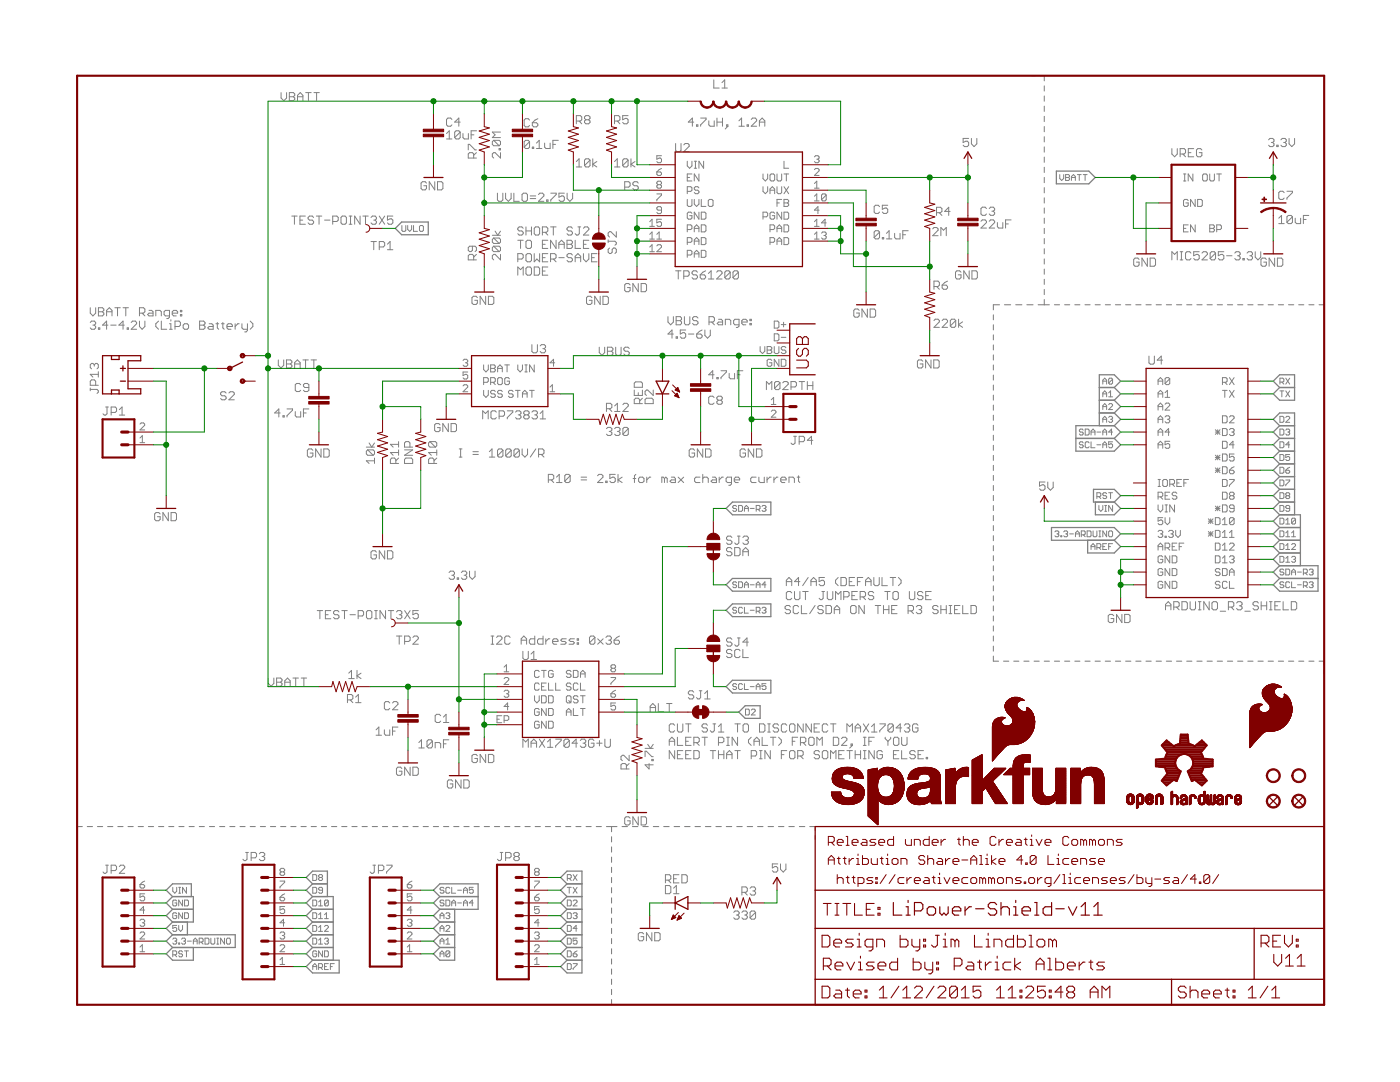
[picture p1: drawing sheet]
<svg xmlns="http://www.w3.org/2000/svg" width="279mm" height="216mm" viewBox="0 0 279 216" stroke-linecap="round" stroke-linejoin="round" font-family="sans-serif">
<g fill="none" stroke="#808080" stroke-width=".2">
<path d="M56.1 18.5v1.1l.5 .5 .6-.5v-1.1M57.7 18.5h.8l.3 .3v.2l-.3 .3 .3 .3v.2l-.3 .3h-.8zM57.7 19.3h.8M59.4 19.3h1.1M61 18.5h1.1M61.6 18.5v1.6M62.7 18.5h1M63.2 18.5v1.6M142.5 15.9v1.7h1M144.1 16.5l.5-.6v1.7M144.1 17.6h1.1M59.4 20.1v-1.1l.5-.5 .6 .5v1.1"/>
<path d="M85.1 36.5l-.2-.2h-.6l-.3 .2v1.1l.3 .3h.6l.2-.3v-.5h-.5M86.8 36.3v1.6l-1.1-1.6v1.6M87.3 36.3h.8l.3 .2v1.1l-.3 .3h-.8zM89.1 26.6l.6-.5v1.6M89.1 27.7h1.1M90.2 23.8l-.3-.2h-.5l-.3 .2v1.1l.3 .3h.5l.3-.3M91.8 26.4v1.1l-.2 .2h-.6l-.3-.2M91.8 26.4l-.2-.3h-.6l-.3 .3v1.1M91.8 26.4l-1.1 1.1M91.8 24.4h-1.1l.9-.8v1.6M92.4 26.6v.9l.3 .2h.8v-1.1M93.5 29.9v-1.1h.2l1.1 1.1h.3"/>
<path d="M94 26.9h.6M94.5 31.5v-.8l-.2-.2h-.6l-.2 .2v.8h1.6M95.1 30.5l-.6 .5M95.1 26.1h-1.1v1.6M98.5 28h1.1l.3 .3v.5l-.3 .3M98.5 28l-.2 .3v.5l.2 .3h1.1M98.5 28l1.1 1.1M99.3 38.5v1.4l.2 .3h.6l.3-.3v-1.4M99.6 29.6h.3v.3h-.3zM99.9 26.4h-1.6l.5 .5-.5 .6h1.6M99.9 30.5v1l-1.1-1h-.3l-.2 .2v.6l.2 .2M100.9 38.5v1.1l.6 .6 .5-.6v-1.1"/>
<path d="M102.6 38.5v1.7h1M104.2 38.8l.3-.3h.5l.3 .3v1.1l-.3 .3h-.5l-.3-.3zM105.7 24l-.3-.3h-.5l-.3 .3v1l.3 .3h.5l.3-.3M105.7 28.3l-.3-.3h-.5l-.3 .3v1.1M105.7 28.3v1.1l-.3 .2h-.5l-.3-.2M105.7 28.3l-1.1 1.1M105.8 39.6h1.1M105.8 39.1h1.1M106.2 29.4h.3v.2h-.3zM106.2 24.5h.9l.2 .3v.2l-.2 .3h-.6l-.3-.3zM107.1 28.6l.5-.6v1.6M107.1 29.6h1"/>
<path d="M107.3 23.7l-.5 .3-.6 .5M107.5 38.8l.2-.3h.6l.2 .3v.3l-1 1.1h1M108.7 28.6v.8l.3 .2h.8v-1M109.1 39.9h.3v.3h-.3zM109.9 38.5h1.1v.3l-1.1 1.1v.3M110.3 28.8h.6M111.4 28h-1.1v1.6M112.6 38.5h-1.1v.8l.6-.2h.3l.2 .2v.6l-.2 .3h-.6l-.3-.3M113.2 38.5v1.1l.5 .6 .6-.6v-1.1M115 33.3h1.1M115 32.2l.6-.5v1.6M115 24.2h.8l.3-.3v-.6l-.3-.2h-.8v1.6"/>
<path d="M115.6 24.2l.5 .5M116.9 23.9l-.3-.3v-.3l.3-.2h.6l.3 .2v.3l-.3 .3M116.9 23.9l-.3 .3v.2l.3 .3h.6l.3-.3v-.2l-.3-.3M116.9 23.9h.6M117.8 32v1l-.3 .3h-.6l-.3-.3M117.8 32l-.3-.3h-.6l-.3 .3v1M117.8 32l-1.2 1M118.3 31.7v1.6M119.1 32.2l-.8 .6 .8 .5M122.6 24.2h.8l.3-.3v-.6l-.3-.2h-.8v1.6M122.6 32.2l.6-.5v1.6M122.6 33.3h1.1"/>
<path d="M123.2 24.2l.5 .5M124.7 37.3h.8l.3-.2v-.6l-.3-.2h-.8v1.6M125.3 32v1l-.2 .3h-.6l-.2-.3M125.3 23.1h-1v.8l.5-.3h.3l.2 .3v.5l-.2 .3h-.6l-.2-.3M125.3 32l-.2-.3h-.6l-.2 .3v1M125.3 32l-1 1M125.9 31.7v1.6M126.7 32.2l-.8 .6 .8 .5M127.4 36.5l-.3-.2h-.5l-.3 .2v.3l.3 .3h.5l.3 .2v.3l-.3 .3h-.5l-.3-.3M131.1 38.7h.9v.2l-.9 1v.2M131.1 34.3h.7l.2 .2v.3l-.2 .2h-.5l-.2-.2zM131.3 36.9l-.2-.3v-.2l.2-.2h.5l.2 .2v.2l-.2 .3"/>
<path d="M131.3 36.9l-.2 .2v.2l.2 .2h.5l.2-.2v-.2l-.2-.2M131.3 36.9h.5M132 33.6l-.9 .7M132 31.1h-.9v.7l.5-.3h.2l.2 .3v.4l-.2 .3h-.5l-.2-.3M134.8 28.6v1.4l.3 .3h.5l.3-.3v-1.4M136.5 28.9l.2-.3h.6l.2 .3v.3l-1 1.1h1M137.2 32.2v.9l.4 .5 .5-.5v-.9M137.2 38.2h.7l.2-.2v-.5l-.2-.2h-.7v1.4M137.2 39.8v1.2l.2 .2h.5l.2-.2v-1.2M137.2 35.4h.4M138.1 34.7h-.9v1.4h.9M138.5 24.4h-1.1l.8-.8v1.6"/>
<path d="M138.6 39.8v.9l.4 .5 .5-.5v-.9M138.6 33.6h.4M138.6 32.2h.4M138.8 32.2v1.4M139 24.9h.3v.3h-.3zM139.5 37.5l-.2-.2h-.5l-.2 .2v.2l.2 .3h.5l.2 .2v.2l-.2 .3h-.5l-.2-.3M139.5 34.7v1.4l-.9-1.4v1.4M139.8 23.6h1.1v.2l-1.1 1.1v.3M140 39.8v1.4h.9M140.4 32.2v1.4l-.9-1.4v1.4M141.5 24.1v.8l.2 .3h.8v-1.1M141.6 39.8h.5l.2 .2v1l-.2 .2h-.5l-.2-.2v-1z"/>
<path d="M143.1 24.4h1.1M143.1 23.6v1.6M144.2 23.6v1.6M145 24.9h.3v.3h-.3zM145.3 25.2l-.6 .5M147.5 25.2h1M147.5 24.1l.5-.5v1.6M149.1 24.9h.3v.3h-.3zM149.9 23.8l.3-.2h.5l.3 .2v.3l-1.1 1.1h1.1M151.6 25.2v-1.1l.5-.5 .5 .5v1.1M151.6 24.4h1M152.3 34.7v.9l.4 .5 .5-.5v-.9"/>
<path d="M152.3 37.3v.9l.4 .5 .5-.5v-.9M153.7 34.9l.2-.2h.5l.2 .2v1l-.2 .2h-.5l-.2-.2zM153.7 38.7v-1l.4-.4 .5 .4v1M153.7 38h.9M155.1 34.7v1.2l.2 .2h.5l.2-.2v-1.2M155.1 37.3v1.1l.2 .3h.5l.2-.3v-1.1M156 39.8h-.9v1.4M156.5 34.7h.9M156.5 39.8h.7l.2 .2v.3l-.2 .2 .2 .2v.3l-.2 .2h-.7zM156.5 32.2v1.4h.9M156.5 37.3l.9 1.4M156.9 34.7v1.4"/>
<path d="M157.4 37.3l-.9 1.4M162.5 31.3l.3-.2h.4l.3 .2v.2l-.3 .3M162.5 33.8l.3-.2h.4l.3 .2v.3l-1 .9h1M162.5 39.2l.5-.5v1.4M162.5 36.6l.5-.4v1.3M162.5 37.5h1M163 31.8h.2M163.2 31.8l.3 .2v.2l-.3 .3h-.4l-.3-.3M164.9 38.9l-.9 1M164.9 38.9v1l-.2 .2h-.5l-.2-.2M164.9 38.9l-.2-.2h-.5l-.2 .2v1M193.3 27.6h-1.1v.8l.6-.2h.2l.3 .2v.6l-.3 .3h-.5l-.3-.3"/>
<path d="M193.9 27.6v1.1l.5 .6 .5-.6v-1.1M211.5 34.8v.8l.4 .4 .4-.4v-.8M212.7 35.4h.6M212.7 34.8h.6l.1 .2-.1 .4 .1 .4-.1 .2h-.6zM213.8 35.4h.8M213.8 36v-.8l.4-.4 .4 .4v.8M215 34.8h.8M215.4 34.8v1.2M216.2 34.8h.8M216.6 34.8v1.2M233.9 29.7v1l.5 .6 .5-.6v-1M235.5 30.7h.8l.3-.2v-.6l-.3-.2h-.8v1.6"/>
<path d="M236.1 30.7l.5 .6M236.2 36.1h.5M236.2 34.7h.5M236.4 34.7v1.4M237.2 30.5h.5M238.1 34.7v1.4l-1-1.4v1.4M238.2 29.7h-1v1.6h1M238.5 39.8v1.4l-.9-1.4v1.4M239 39.8h.7l.2 .2v1l-.2 .2h-.7zM239.9 29.9l-.3-.2h-.5l-.3 .2v1.1l.3 .3h.5l.3-.3v-.5h-.6M240 34.9l.2-.2h.5l.2 .2v1l-.2 .2h-.5l-.2-.2zM241.4 34.7v1.2l.3 .2h.4l.3-.2v-1.2"/>
<path d="M242.8 34.7h1M243.3 34.7v1.4M253.2 27.9l.2-.3h.6l.3 .3v.3l-.3 .2M253.7 28.4h.3M254 28.4l.3 .3v.3l-.3 .3h-.6l-.2-.3M254.8 29h.3v.3h-.3zM255.6 27.9l.3-.3h.6l.2 .3v.3l-.2 .2M256.2 28.4h.3M256.3 38.4l-.3-.2h-.5l-.3 .2v1.1l.3 .3h.5l.3-.3M256.5 28.4l.2 .3v.3l-.2 .3h-.6l-.3-.3M256.8 38.2h1.1v.2l-1.1 1.1v.3M257.3 27.6v1.1l.5 .6 .6-.6v-1.1"/>
<path d="M58.2 43.1h1.1M58.8 43.1v1.6M59.9 43.9h.5M60.9 43.1h-1v1.6h1M62.6 43.4l-.3-.3h-.5l-.3 .3v.3l.3 .2h.5l.3 .3v.3l-.3 .2h-.5l-.3-.2M63.1 43.1h1.1M63.7 43.1v1.6M64.8 43.9h1M66.4 44.2h.8l.3-.3v-.5l-.3-.3h-.8v1.6M68.3 43.1h.6l.2 .3v1.1l-.2 .2h-.6l-.2-.2v-1.1zM69.7 43.1h.5M69.7 44.7h.5"/>
<path d="M70 43.1v1.6M71.9 43.1v1.6l-1.1-1.6v1.6M72.4 43.1h1.1M72.9 43.1v1.6M74 43.4l.3-.3h.6l.2 .3v.3l-.2 .2M74 48.2h1.1M74.6 43.9h.3M74.6 48.2v1.6M74.9 43.9l.2 .3v.3l-.2 .2h-.6l-.3-.2M75.7 49.3h.8l.3-.3v-.5l-.3-.3h-.8v1.6M75.7 43.1l1.1 1.6M76.8 43.1l-1.1 1.6"/>
<path d="M77.3 48.7l.6-.5v1.6M77.3 49.8h1.1M78.4 43.1h-1.1v.8l.6-.2h.2l.3 .2v.6l-.3 .2h-.5l-.3-.2M80.2 45v1l.2 .2h.4l.2-.2v-1M81.4 45v.8l.4 .4 .3-.4v-.8M82.5 45v1.2h.8M83.7 45.2l.2-.2h.4l.2 .2v.8l-.2 .2h-.4l-.2-.2zM94.3 49.1v.9l-.3 .2h-.3l-.2-.2v-.6l.2-.3h1.1l.3 .3v.6l-.3 .2M94.5 51.9v-.9l-.2-.2h-.6l-.2 .2v.9h1.6M95.1 50.8l-.6 .5M95.3 59.4l-.3-.3h-.5l-.3 .3v1.1l.3 .2h.5l.3-.2v-.6h-.6M96.9 59.1v1.6l-1.1-1.6v1.6"/>
<path d="M97.5 59.1h.8l.3 .3v1.1l-.3 .2h-.8zM98.3 46.9h1.6M98.5 49.1l-.2 .3v.6l.2 .2h1.1M98.5 47.5h1.1l.3 .3v.5l-.3 .3M98.5 49.1h1.1l.3 .3v.6l-.3 .2M98.5 47.5l-.2 .3v.5l.2 .3h1.1M98.5 49.1l1.1 1.1M98.5 47.5l1.1 1.1M98.8 46.1l.5 .8 .6-.8M99.9 50.8v1.1l-1.1-1.1h-.3l-.2 .2v.6l.2 .3M103.3 51.7h.8l.3-.3v-.5l-.3-.3h-.8v1.6M103.3 54.9v-1.6l.6 .5 .5-.5v1.6"/>
<path d="M103.3 47.9h1.1M103.9 47.9v1.7M104.4 45.6l-.3-.3h-.5l-.3 .3v.2l.3 .3h.5l.3 .3v.2l-.3 .3h-.5l-.3-.3M105 48.2l.2-.3h.6l.3 .3v1.1l-.3 .3h-.6l-.2-.3zM105 46.1h1.1M105 45.3v1.6M105.2 50.6h.6l.3 .3v1.1l-.3 .2h-.6l-.2-.2v-1.1zM105.2 53.3h.6l.3 .3v1l-.3 .3h-.6l-.2-.3v-1zM106.1 45.3v1.6M106.6 50.6v1.6l.5-.5 .6 .5v-1.6M106.6 53.3h.8l.3 .3v1l-.3 .3h-.8zM106.9 45.3h.5l.3 .3v1l-.3 .3h-.5l-.3-.3v-1z"/>
<path d="M108.2 46.4h.9l.2-.3v-.5l-.2-.3h-.9v1.6M108.2 48.7h.6M108.2 51.4h.6M108.2 54.1h.6M108.8 46.4l.5 .5M109.3 47.9h-1.1v1.7h1.1M109.3 50.6h-1.1v1.6h1.1M109.3 53.3h-1.1v1.6h1.1M109.9 45.3h1.1M109.9 51.7h.8l.3-.3v-.5l-.3-.3h-.8v1.6M110.4 45.3v1.6M110.4 51.7l.6 .5"/>
<path d="M111 47.9v1.7l-1.1-1.7v1.7M111.5 49.6v-1.1l.6-.6 .5 .6v1.1M111.5 48.7h1.1M111.5 51.4h1.1M113.2 47.9h.8l.2 .3v.3l-.2 .2 .2 .3v.3l-.2 .3h-.8zM113.2 48.7h.8M114.2 45.6l-.2-.3h-.6l-.2 .3v.2l.2 .3h.6l.2 .3v.2l-.2 .3h-.6l-.2-.3M114.2 50.9l-.2-.3h-.6l-.2 .3v.2l.2 .3h.6l.2 .3v.3l-.2 .2h-.6l-.2-.2M114.8 47.9v1.7h1.1M114.8 52.2v-1.1l.5-.5 .6 .5v1.1M114.8 51.4h1.1M115.3 45.3h.6"/>
<path d="M115.6 45.3v1.3l-.3 .3h-.2l-.3-.3M116.4 45.6l.3-.3h.5l.3 .3v.2l-1.1 1.1h1.1M116.4 50.6v1.1l.6 .5 .5-.5v-1.1M116.4 48.7h.6M117.5 47.9h-1.1v1.7h1.1M118.1 51.4h.5M118.1 59.4l-.2-.3h-.6l-.2 .3v1.1l.2 .2h.6l.2-.2v-.6h-.5M119.1 50.6h-1v1.6h1M119.8 59.1v1.6l-1.1-1.6v1.6M120.3 59.1h.8l.3 .3v1.1l-.3 .2h-.8zM121.4 47.9v.5M121.4 48.1h1.3l.3 .3v.3l-.3 .2"/>
<path d="M121.6 49.5l-.2 .3v.5l.2 .3h.3l.3-.3v-.5l.2-.3h.3l.3 .3v.5l-.3 .3M123 46.2v1.1l-1.1-1.1h-.3l-.2 .3v.5l.2 .3M125.8 56.9l-.3-.3h-.6l-.2 .3v1l.2 .3h.6l.3-.3v-.5h-.6M127.4 56.6v1.6l-1.1-1.6v1.6M128 56.6h.8l.2 .3v1l-.2 .3h-.8zM129.7 50.2h.9M129.7 46.8l.4-.5v1.4M129.7 49.3l.4-.5v1.4M129.7 44.2l.4-.4v1.4M129.7 45.2h.9M129.7 47.7h.9M131.1 49.1l.2-.3h.5l.2 .3v.2l-.9 .9h.9"/>
<path d="M131.1 46.8l.5-.5v1.4M131.1 47.7h.9M132 41.9h-.7l-.2-.2v-.2l.2-.3h.5l.2 .3v.9l-.2 .2h-.5l-.2-.2M132 43.8h-.9v.7l.7-.3 .2 .3v.4l-.2 .3h-.5l-.2-.3M134.8 54h1.1M135.4 54v1.7M136.5 55.1h.8l.2-.3v-.5l-.2-.3h-.8v1.7M137.2 45.8h.7l.2-.2v-.5l-.2-.2h-.7v1.4M137.2 48.3h.7l.2-.2v-.5l-.2-.2h-.7v1.4M137.2 50.9h.7l.2-.2v-.5l-.2-.2h-.7v1.4M138.1 42.6l-.2-.3h-.5l-.2 .3v.9l.2 .2h.5l.2-.2v-.5h-.5M138.6 48.8v-.9l.4-.5 .5 .5v.9"/>
<path d="M138.6 45.6h.9M138.6 46.3v-1l.4-.4 .5 .4v1M138.6 51.4v-1l.4-.4 .5 .4v1M138.6 48.1h.9M138.6 50.7h.9M139.2 54.3l-.3-.3h-.5l-.3 .3v.3l.3 .2h.5l.3 .3v.3l-.3 .3h-.5l-.3-.3M139.5 42.3v1.4l-.9-1.4v1.4M139.7 54.8h.8l.3 .3v.3l-.3 .3h-.5l-.3-.3zM140 47.4h.7l.2 .2v1l-.2 .2h-.7zM140 42.3h.7l.2 .3v.9l-.2 .2h-.7zM140 44.9h.7l.2 .2v.9l-.2 .3h-.7zM140 50h.7l.2 .2v.9l-.2 .3h-.7z"/>
<path d="M140.8 54l-.5 .3-.6 .5M141.4 55.7h1.1M141.4 54.6l.5-.6v1.7M143 54.3l.3-.3h.5l.3 .3v.3l-1.1 1.1h1.1M145.7 54.3l-.2-.3h-.6l-.2 .3v1.1M145.7 54.3v1.1l-.2 .3h-.6l-.2-.3M145.7 54.3l-1 1.1M147.4 54.3l-.3-.3h-.5l-.3 .3v1.1M147.4 54.3v1.1l-.3 .3h-.5l-.3-.3M147.4 54.3l-1.1 1.1M152.3 43.3h.7l.2-.3v-.4l-.2-.3h-.7v1.4M153.7 48.3h.7l.2-.2v-.5l-.2-.2h-.7v1.4"/>
<path d="M153.7 45.8h.7l.2-.2v-.5l-.2-.2h-.7v1.4M154.6 42.6l-.2-.3h-.5l-.2 .3v.9l.2 .2h.5l.2-.2v-.5h-.5M155.1 40.5h.4M155.1 45.6h.9M155.1 46.3v-1l.4-.4 .5 .4v1M155.1 48.8v-.9l.4-.5 .5 .5v.9M155.1 48.1h.9M156 42.3v1.4l-.9-1.4v1.4M156.5 47.4h.7l.2 .2v1l-.2 .2h-.7zM156.5 42.3h.7l.2 .3v.9l-.2 .2h-.7zM156.5 44.9h.7l.2 .2v.9l-.2 .3h-.7zM156.5 40.5h.7"/>
<path d="M162.5 44.2l.5-.4v1.4M162.5 46.8l.5-.5v1.4M162.5 40.1h1M162.5 45.2h1M162.5 47.7h1M163.5 41.9h-1l.7-.7v1.4M164 46.5l.2-.2h.5l.2 .2v.3l-.2 .2M164.4 47h.3M164.7 47l.2 .2v.3l-.2 .2h-.5l-.2-.2M164.9 44.5h-.9l.7-.7v1.4M175.5 41.2l-.2-.2h-.6l-.2 .2v1.1l.2 .3h.6l.2-.3M175.5 46.3l-.2-.3h-.6l-.2 .3v1.1"/>
<path d="M175.5 46.3v1.1l-.2 .3h-.6l-.2-.3M175.5 46.3l-1 1.1M176.1 47.4h.3v.3h-.3zM176.9 46.6l.5-.6v1.7M176.9 47.7h1.1M177.2 41h-1.1v.8l.5-.3h.3l.3 .3v.5l-.3 .3h-.5l-.3-.3M178.5 46.6v.8l.3 .3h.8v-1.1M180.2 46.8h.5M181.3 46h-1.1v1.7M186.1 45.7l.3-.3h.5l.3 .3v.2l-1.1 1.1h1.1M186.4 57.2h.8l.3-.3v-.5l-.3-.3h-.8v1.6M186.9 42.4h.8l.3-.2v-.6l-.3-.2h-.8v1.6"/>
<path d="M186.9 57.2l.6 .5M187.4 42.4l.6 .6M187.8 47v-1.6l.5 .5 .5-.5v1.6M188 56.9h.8l.3 .3v.2l-.3 .3h-.5l-.3-.3zM189.1 56.1l-.5 .3-.6 .5M189.6 42.2h-1.1l.8-.8v1.6M191.8 54.3l-.3-.3h-.5l-.3 .3v1.1l.3 .3h.5l.3-.3v-.6h-.6M193.4 54v1.7l-1.1-1.7v1.7M194 54h.8l.3 .3v1.1l-.3 .3h-.8zM195.8 44.2l.2-.3h.6l.3 .3v.2l-1.1 1.1h1.1M196.9 41.6l-.3-.3h-.6l-.2 .3v1.1l.2 .3h.6l.3-.3M197.4 44.2l.3-.3h.5l.3 .3v.2l-1.1 1.1h1.1"/>
<path d="M197.4 41.6l.3-.3h.5l.3 .3v.3l-.3 .2M198 42.1h.2M198.2 42.1l.3 .3v.3l-.3 .3h-.5l-.3-.3M199.1 44.4v.8l.2 .3h.8v-1.1M200.7 44.7h.5M201.8 43.9h-1.1v1.6M227.3 51.8l-.2-.3h-.6l-.2 .3v1.1l.2 .2h.6l.2-.2v-.6h-.5M229 51.5v1.6l-1.1-1.6v1.6M229.5 51.5h.8l.3 .3v1.1l-.3 .2h-.8zM233.9 51.9v-1.7l.5 .6 .5-.6v1.7M235.5 51.9h.6M235.5 50.2h.6"/>
<path d="M235.8 50.2v1.7M236.2 45.6h.5M237.1 40l-.2-.2h-.5l-.2 .2v1l.2 .2h.5l.2-.2v-.5h-.4M237.1 44.9h-.9v1.4h.9M237.7 50.5l-.3-.3h-.5l-.3 .3v1.1l.3 .3h.5l.3-.3M238.5 44.9v1.4l-.9-1.4v1.4M239.3 50.2h-1.1v.8l.6-.2h.3l.2 .2v.6l-.2 .3h-.6l-.3-.3M239.9 50.5l.3-.3h.5l.3 .3v.3l-1.1 1.1h1.1M241.4 44.9h.7l.3 .2v.2l-.3 .3 .3 .2v.2l-.3 .3h-.7zM241.4 45.6h.7M242.6 50.5l-.3-.3h-.5l-.3 .3v1.1M242.6 50.5v1.1l-.3 .3h-.5l-.3-.3"/>
<path d="M242.6 50.5l-1.1 1.1M242.8 45.8h.7l.3-.2v-.5l-.3-.2h-.7v1.4M244.2 50.2h-1.1v.8l.6-.2h.3l.2 .2v.6l-.2 .3h-.6l-.3-.3M244.8 51h1.1M246.4 50.5l.3-.3h.5l.3 .3v.3l-.3 .2M247 51h.2M247.2 51l.3 .3v.3l-.3 .3h-.5l-.3-.3M248.1 51.6h.2v.3h-.2zM248.9 50.5l.3-.3h.5l.3 .3v.3l-.3 .2M249.4 51h.3M249.7 51l.3 .3v.3l-.3 .3h-.5l-.3-.3M250.5 50.2v1.1l.6 .6 .5-.6v-1.1"/>
<path d="M252.7 51.8l-.2-.3h-.6l-.2 .3v1.1l.2 .2h.6l.2-.2v-.6h-.5M254.4 51.5v1.6l-1.1-1.6v1.6M254.9 51.5h.8l.3 .3v1.1l-.3 .2h-.8zM255.2 43.5l.6-.5v1.6M255.2 44.6h1.1M257.9 43.3v1l-.2 .3h-.6l-.3-.3M257.9 43.3l-.2-.3h-.6l-.3 .3v1M257.9 43.3l-1.1 1M258.5 43.5v.8l.3 .3h.8v-1.1M260.1 43.8h.6M261.2 43h-1.1v1.6M18 61.4v1.1l.5 .5 .6-.5v-1.1"/>
<path d="M18 77.4v.6M18 64.3l.3-.2h.5l.3 .2v.3l-.3 .3M18 77.7h1.4l.2 .3v.3l-.2 .2M18.5 64.9h.3M18.8 72.8l-.3-.3h-.2l-.3 .3v.5l.3 .3M18.8 64.9l.3 .3v.2l-.3 .3h-.5l-.3-.3M18.8 72.8l.3-.3h.3l.2 .3v.5l-.2 .3M18.8 72.8v.3M19.1 76.9v-.8l-.3-.3h-.5l-.3 .3v.8h1.6M19.6 74.7h-1.6l.5 .5M19.6 74.2v1M19.6 61.4h.8l.3 .3v.2l-.3 .3 .3 .3v.3l-.3 .2h-.8z"/>
<path d="M19.6 65.4h.3v.3h-.3zM19.6 62.2h.8M21.3 62.2h1.1M21.3 63v-1.1l.5-.5 .6 .5v1.1M21.5 64.9h-1l.8-.8v1.6M22.1 64.9h1.1M22.9 61.4h1.1M23.5 61.4v1.6M24.6 61.4h1M24.8 64.9h-1.1l.9-.8v1.6M25.1 61.4v1.6M25.4 65.4h.2v.3h-.2z"/>
<path d="M26.2 64.3l.3-.2h.5l.3 .2v.3l-1.1 1.1h1.1M27.8 62.5h.8l.3-.3v-.5l-.3-.3h-.8v1.6M27.8 64.1v1.1l.6 .5 .5-.5v-1.1M28.4 62.5l.5 .5M29.7 61.9h.6l.2 .3v.8h-.8l-.2-.2 .2-.3h.8M31.1 63v-1.1h.8l.3 .3v.8M31.6 64.1l-.5 .5v.6l.5 .5M32.2 64.1v1.6h1.1M33.8 63h-.8l-.3-.2v-.6l.3-.3h.8v1.4l-.3 .3h-.2M33.8 65.7h.6M33.8 64.6h.3v1.1M34.1 63.8v.3"/>
<path d="M34.4 62.5h1.1v-.3l-.3-.3h-.6l-.2 .3v.6l.2 .2h.6M34.9 65.2h.8l.3-.3v-.6l-.3-.2h-.8v1.6M36 62.8h.3v.2h-.3zM36 61.9h.3v.3h-.3zM36.6 64.9l.2-.3h.6l.2 .3v.5l-.2 .3h-.6l-.2-.3zM39.8 64.1h.8l.3 .2v.3l-.3 .3 .3 .3v.2l-.3 .3h-.8zM39.8 64.9h.8M41.7 64.6h.6l.2 .3v.8h-.8l-.2-.3 .2-.2h.8M43.1 64.6h.5M43.4 64.3v1.1l.2 .3M44.2 64.6h.5M44.5 64.3v1.1l.2 .3"/>
<path d="M45.1 78.4l-.2-.2h-.6l-.3 .2v.3l.3 .3h.6l.2 .2v.3l-.2 .3h-.6l-.3-.3M45.3 65.2h1.1v-.3l-.3-.3h-.5l-.3 .3v.5l.3 .3h.5M45.7 78.4l.3-.2h.5l.3 .2v.3l-1.1 1.1h1.1M46.9 64.6v1.1M47.7 64.6h-.2l-.6 .6M48.3 64.6v.8l.3 .3h.8M49.4 64.6v1.4l-.3 .2h-.3M49.9 64.1l.6 .5v.6l-.6 .5M55.5 71.8v1.1l.6 .5 .5-.5v-1.1M57.2 71.8h.8l.3 .3v.2l-.3 .3 .3 .3v.3l-.3 .2h-.8zM57.2 72.6h.8M58.8 72.6h1.1"/>
<path d="M58.8 73.4v-1.1l.6-.5 .5 .5v1.1M60 76.8l-.3-.3h-.5l-.3 .3v1.1l.3 .2h.5l.3-.2M60.5 71.8h1M61 71.8v1.6M61.6 77.3h-.8l-.2-.3v-.2l.2-.3h.6l.2 .3v1.1l-.2 .2h-.6l-.2-.2M62.1 71.8h1.1M62.6 71.8v1.6M92.4 71.9l.2-.2h.5l.2 .2v.3l-.2 .2M92.4 77l.2-.2h.5l.2 .2v.2l-.9 1h.9M92.9 72.4h.2M93.1 72.4l.2 .2v.3l-.2 .2h-.5l-.2-.2M93.3 74.2h-.9v.7l.7-.2 .2 .2v.5l-.2 .2h-.5l-.2-.2"/>
<path d="M96.5 72.8v.9l.5 .5 .5-.5v-.9M96.5 76.3h.7l.3-.2v-.5l-.3-.2h-.7v1.4M96.5 77.9v.9l.5 .5 .5-.5v-.9M97.9 76.3h.7l.2-.2v-.5l-.2-.2h-.7v1.4M97.9 72.8h.7l.2 .2v.3l-.2 .2 .2 .2v.3l-.2 .2h-.7zM97.9 73.5h.7M98.4 76.3l.4 .5M98.8 78.1l-.2-.2h-.5l-.2 .2v.3l.2 .2h.5l.2 .2v.3l-.2 .2h-.5l-.2-.2M99.3 73.5h.9M99.3 74.2v-.9l.5-.5 .4 .5v.9M99.5 75.4h.5l.2 .2v.9l-.2 .3h-.5l-.2-.3v-.9zM100.2 78.1l-.2-.2h-.5l-.2 .2v.3l.2 .2h.5l.2 .2v.3l-.2 .2h-.5l-.2-.2"/>
<path d="M100.7 72.8h1M101.2 72.8v1.4M101.7 75.6l-.3-.2h-.4l-.3 .2v.9l.3 .3h.4l.3-.3v-.4h-.5M102.4 78.1l-.2-.2h-.5l-.2 .2v.3l.2 .2h.5l.2 .2v.3l-.2 .2h-.5l-.2-.2M102.9 77.9h.9M103.3 72.8v.9l.5 .5 .5-.5v-.9M103.3 77.9v1.4M104.3 78.6h.9M104.3 79.3v-.9l.4-.5 .5 .5v.9M104.8 74.2h.4M104.8 72.8h.4M105 72.8v1.4"/>
<path d="M105.7 77.9h.9M106.2 68.8v1.3l.2 .3h.6l.3-.3v-1.3M106.2 77.9v1.4M106.6 72.8v1.4l-.9-1.4v1.4M107.8 69l.3-.2h.5l.3 .2v.3l-.3 .3M108.3 69.6h.3M108.6 69.6l.3 .2v.3l-.3 .3h-.5l-.3-.3M109.8 77.2l.4-.4v1.4M109.8 78.2h.9M110.7 72.4h-.9l.7-.7v1.4M119.6 69.3v1.1l.5 .5 .6-.5v-1.1M121.2 69.3h.8l.3 .2v.3l-.3 .3 .3 .3v.2l-.3 .3h-.8z"/>
<path d="M121.2 70.1h.8M122.9 69.3v1.3l.2 .3h.6l.3-.3v-1.3M125.6 69.5l-.3-.2h-.5l-.3 .2v.3l.3 .3h.5l.3 .3v.2l-.3 .3h-.5l-.3-.3M126.6 76.5l.3-.3h1l.3 .3v.8h-1.6zM126.6 77.8v1.1h1.6v-1.1M127.4 78.4v.5M128.2 79.5l-.5 .5M129 79.5h1.1l.3 .2v.8h-1.7v-.8zM130.4 77.8v1.1l-1.1-1.1h-.3l-.3 .3v.5l.3 .3M133.3 63.2v1.1l.5 .5 .6-.5v-1.1M134.4 66.7h-1.1l.8-.9v1.7M134.9 67.2h.3v.3h-.3z"/>
<path d="M134.9 63.2h.9l.2 .3v.2l-.2 .3 .2 .3v.2l-.2 .3h-.9zM134.9 64h.9M136.6 63.2v1.3l.2 .3h.6l.3-.3v-1.3M136.8 65.8h-1v.9l.5-.3h.3l.2 .3v.5l-.2 .3h-.6l-.2-.3M137.4 66.7h1.1M139 66.7h.8l.3 .2v.3l-.3 .3h-.5l-.3-.3zM139.3 63.5l-.3-.3h-.5l-.3 .3v.2l.3 .3h.5l.3 .3v.2l-.3 .3h-.5l-.3-.3M140.1 65.8l-.5 .3-.6 .6M140.7 65.8v1.1l.5 .6 .6-.6v-1.1M141.5 64.3h.8l.3-.3v-.5l-.3-.3h-.8v1.6M142 64.3l.6 .5M142.5 74.8h-1.1l.8-.8v1.6"/>
<path d="M142.5 79.3l-.3-.2h-.5l-.3 .2v1.1l.3 .3h.5l.3-.3M143.1 75.3h.2v.3h-.2zM143.3 79.9l-.2-.3v-.3l.2-.2h.6l.2 .2v.3l-.2 .3M143.3 79.9l-.2 .2v.3l.2 .3h.6l.2-.3v-.3l-.2-.2M143.3 79.9h.6M143.4 63.7h.5l.3 .3v.8h-.8l-.3-.3 .3-.2h.8M143.9 74h1.1v.2l-1.1 1.1v.3M144.8 64.8v-1.1h.8l.2 .3v.8M145.5 74.5v.8l.3 .3h.8v-1.1M147.2 74.8h.5M147.5 64.8h-.8l-.3-.3v-.5l.3-.3h.8v1.4l-.3 .2h-.3M148 64.3h1.1v-.3l-.3-.3h-.5l-.3 .3v.5l.3 .3h.5"/>
<path d="M148.3 74h-1.1v1.6M149.7 63.7h.2v.3h-.2zM149.7 64.5h.2v.3h-.2zM151.7 69.2v.9l.5 .4 .4-.4v-.9M153 77.7v-1.6l.5 .6 .5-.6v1.6M153.1 69.2h.7l.2 .2v.2l-.2 .2 .2 .3v.2l-.2 .2h-.7zM153.1 69.8h.7M153.9 79.8l.5-.5v1.4M154 71.9l-.2-.2h-.5l-.2 .2v1l.2 .2h.5l.2-.2v-.5h-.4M154.5 64.1h.7l.2 .2v.9l-.2 .3h-.7zM154.5 66.6h.7l.2 .2v1l-.2 .2h-.7zM154.5 69.2v1.1l.2 .2h.5l.2-.2v-1.1"/>
<path d="M155.4 71.7v1.4l-.9-1.4v1.4M155.7 76.4l-.3-.3h-.5l-.3 .3v1.1M155.7 76.4v1.1l-.3 .2h-.5l-.3-.2M155.7 76.4l-1.1 1.1M155.9 71.7h.7l.2 .2v1l-.2 .2h-.7zM155.9 64.8h.9M155.9 67.3h.9M156.2 76.4l.3-.3h.5l.3 .3v.3l-1.1 1h1.1M156.4 64.3v.9M156.8 69.4l-.2-.2h-.5l-.2 .2v.2l.2 .2h.5l.2 .3v.2l-.2 .2h-.5l-.2-.2M157.9 77.2h.8l.2-.3v-.5l-.2-.3h-.8v1.6M159.5 76.1h1.1"/>
<path d="M160 76.1v1.6M161.1 76.1v1.6M161.1 76.9h1.1M162.2 76.1v1.6M171.5 61.9l-.3-.2h-.6l-.2 .2v1.1l.2 .3h.6l.3-.3v-.5h-.6M173.1 61.7v1.6l-1.1-1.6v1.6M173.7 61.7h.8l.3 .2v1.1l-.3 .3h-.8zM184.2 72.1l-.3-.3h-.6l-.2 .3v1.1l.2 .2h.6l.3-.2v-.6h-.6M185.8 71.8v1.6l-1.1-1.6v1.6M186.4 71.8h.8l.2 .3v1.1l-.2 .2h-.8zM186.4 64l.2-.3h.6l.3 .3v.2l-1.1 1.1h1.1M188 64l.3-.3h.5l.3 .3v.2l-1.1 1.1h1.1"/>
<path d="M190.7 64l-.2-.3h-.6l-.2 .3v1M190.7 64v1l-.2 .3h-.6l-.2-.3M190.7 64l-1 1M191.3 63.7v1.6M192.1 64.2l-.8 .6 .8 .5M220.1 76.1h.8M220.1 78.6h.8M220.1 76.6v-.7l.4-.4 .4 .4v.7M220.1 79.2v-.8l.4-.4 .4 .4v.8M221.3 78.4l.3-.4v1.2M221.3 79.2h.7M222 75.7v.7l-.2 .2h-.4l-.1-.2"/>
<path d="M222 75.7l-.2-.2h-.4l-.1 .2v.7M222 75.7l-.7 .7M229.3 71.1v1.3l.3 .3h.5l.3-.3v-1.3M231.1 76.8v-1l.5-.4 .5 .4v1M231.1 79.3v-.9l.5-.5 .5 .5v.9M231.1 76.1h1M231.1 78.6h1M232 71.9h-1.1l.9-.8v1.6M232.5 78.4l.5-.5v1.4M232.5 79.3h.9M233.4 75.6l-.2-.2h-.5l-.2 .2v.9M233.4 75.6v.9l-.2 .3h-.5l-.2-.3"/>
<path d="M233.4 75.6l-.9 .9M244 76.3h.7l.2-.2v-.5l-.2-.2h-.7v1.4M244 77.9h.9M244.4 76.3l.5 .5M244.4 77.9v1.4M245.4 75.4l.9 1.4M245.4 77.9l.9 1.4M246.3 75.4l-.9 1.4M246.3 77.9l-.9 1.4M255.4 76.2h.6l.2-.1v-.4l-.2-.2h-.6v1.1M255.4 78h.8M255.8 76.2l.4 .4"/>
<path d="M255.8 78v1.2M256.6 75.5l.8 1.1M256.6 78l.8 1.2M257.4 75.5l-.8 1.1M257.4 78l-.8 1.2M21.1 81.2h.5M21.4 81.2v1.4l-.3 .2h-.3l-.2-.2M22.2 82.3h.8l.3-.3v-.5l-.3-.3h-.8v1.6M23.8 82.8h1.1M23.8 81.7l.6-.5v1.6M27.9 84.6l.3-.2h.4l.3 .2v.3l-1 .9h1M27.9 87.4l.5-.5v1.4"/>
<path d="M27.9 88.3h1M55.9 82.4h-1.1l.8-.8v1.6M56.5 83h.2v.2h-.2zM57.3 81.6h1.1v.3l-1.1 1.1v.2M58.9 82.1v.9l.3 .2h.8v-1.1M60.6 82.4h.5M61.6 81.6h-1v1.6M62.4 89.9l-.2-.3h-.6l-.3 .3v1.1l.3 .2h.6l.2-.2v-.6h-.5M64.1 89.6v1.6l-1.1-1.6v1.6M64.6 89.6h.8l.3 .3v1.1l-.3 .2h-.8zM73.1 89.2h1.6M73.4 89.8l-.3 .2v.6l.3 .2h1.1"/>
<path d="M73.4 89.8h1.1l.2 .2v.6l-.2 .2M73.4 89.8l1.1 1M73.7 88.4l.5 .8 .5-.8M74.7 91.9h-1.6l.6 .6M74.7 91.4v1.1M79 92.5v-.8l-.3-.3h-.5l-.3 .3v.8h1.6M79.5 90.3h-1.6l.6 .5M79.5 88.7h-1.6l.6 .5M79.5 91.4l-.5 .5M79.5 88.1v1.1M79.5 89.8v1M80.7 91.7l.3-.3h1.1l.3 .3v.8h-1.7z"/>
<path d="M80.7 89.8h1.7l-1.7 1h1.7M81.8 89.2v-.8l-.2-.3h-.6l-.3 .3v.8h1.7M85.8 88.1l-.3 .3v.5l.3 .3h1.1M85.8 88.1h1.1l.3 .3v.5l-.3 .3M85.8 88.1l1.1 1.1M86.6 92.5v-.8l-.3-.3h-.5l-.3 .3v.8h1.7M87.2 91.4l-.6 .5M87.2 90.3h-1.7l.6 .5M87.2 89.8v1M87.8 84.8l-.2-.3h-.6l-.3 .3v1.1l.3 .2h.6l.2-.2v-.6h-.5M89.5 84.5v1.6l-1.1-1.6v1.6M90 84.5h.8l.3 .3v1.1l-.3 .2h-.8z"/>
<path d="M91.7 91.2h.5M91.7 89.6h.5M91.9 89.6v1.6M94.4 90.7h1.1M94.4 90.1h1.1M96.3 83.6v-1.6l.6 .5 .5-.5v1.6M97.7 91.2h1M97.7 90.1l.5-.5v1.6M99.1 82.2l-.3-.2h-.6l-.2 .2v1.1l.2 .3h.6l.3-.3M99.6 83.1h.8l.3-.3v-.6l-.3-.2h-.8v1.6M100.4 89.9v1.1l-.3 .2h-.5l-.3-.2M100.4 89.9l-.3-.3h-.5l-.3 .3v1.1"/>
<path d="M100.4 89.9l-1.1 1.1M101.2 82h1.1v.2l-1.1 1.1v.3M102 89.9v1.1l-.3 .2h-.5l-.3-.2M102 89.9l-.3-.3h-.5l-.3 .3v1.1M102 89.9l-1.1 1.1M102.9 82.2l.2-.2h.6l.3 .2v.3l-.3 .3M103.4 82.8h.3M103.7 89.9v1.1l-.3 .2h-.6l-.2-.2M103.7 89.9l-.3-.3h-.6l-.2 .3v1.1M103.7 89.9l-1.1 1.1M103.7 82.8l.3 .3v.2l-.3 .3h-.6l-.2-.3M104.2 89.6v1.1l.6 .5 .5-.5v-1.1"/>
<path d="M104.8 82.8l-.3-.3v-.3l.3-.2h.5l.3 .2v.3l-.3 .3M104.8 82.8l-.3 .3v.2l.3 .3h.5l.3-.3v-.2l-.3-.3M104.8 82.8h.5M106.2 82.2l.2-.2h.6l.3 .2v.3l-.3 .3M106.7 82.8h.3M106.9 89.6l-1.1 1.6M107 82.8l.3 .3v.2l-.3 .3h-.6l-.2-.3M107.5 90.7h.8l.3-.3v-.5l-.3-.3h-.8v1.6M107.8 83.6h1.1M107.8 82.5l.5-.5v1.6M108 90.7l.6 .5M109.4 95.8h.8l.3-.3v-.6l-.3-.2h-.8v1.6"/>
<path d="M110 95.8l.5 .5M111.1 95.2l.5-.5v1.6M111.1 96.3h1.1M113.8 94.9l-.3-.2h-.5l-.3 .2v1.1M113.8 94.9v1.1l-.3 .3h-.5l-.3-.3M113.8 94.9l-1.1 1.1M116 95.8h1.1M116 95.2h1.1M119.3 94.9l.2-.2h.6l.2 .2v.3l-1 1.1h1M120.9 96h.3v.3h-.3zM121 85.5l.3-.2h.5l.3 .2v.3l-.3 .3M121 81.6h.8l.3-.3v-.5l-.3-.3h-.8v1.6"/>
<path d="M121.6 86.1h.2M121.6 81.6l.5 .5M121.8 86.1l.3 .3v.2l-.3 .3h-.5l-.3-.3M122.7 85.5l.2-.2h.6l.2 .2v.3l-.2 .3M122.7 81l.5-.5v1.6M122.7 82.1h1M122.8 94.7h-1.1v.8l.6-.3h.2l.3 .3v.5l-.3 .3h-.5l-.3-.3M123.2 86.1h.3M123.3 94.7v1.6M123.5 86.1l.2 .3v.2l-.2 .3h-.6l-.2-.3M124.2 95.2l-.9 .6 .9 .5M124.3 80.8l.3-.3h.5l.3 .3v.2l-1.1 1.1h1.1"/>
<path d="M125.4 85.5v1.1l-.3 .3h-.5l-.3-.3M125.4 85.5l-.3-.2h-.5l-.3 .2v1.1M125.4 85.5l-1.1 1.1M126.3 95.5h.6M126.9 94.7l-.3 .2v1.4M127.7 80.5v-.8l-.3-.2h-.5l-.3 .2v.8h1.6M127.7 95.2h.5l.3 .3v.5l-.3 .3h-.5l-.3-.3v-.5zM129.1 95.2v1.1M129.9 95.2h-.3l-.5 .6M132.6 95.5l-.2-.3h-.3v1.1M132.6 95.5v.8M132.6 95.5l.3-.3 .3 .3v.8"/>
<path d="M134 95.2h.5l.3 .3v.8h-.8l-.3-.3 .3-.2h.8M135.3 95.2l1.1 1.1M136.4 95.2l-1.1 1.1M138.6 89.9l-.3-.3h-.5l-.3 .3v1.1l.3 .2h.5l.3-.2v-.6h-.5M139.7 95.2h-.8l-.3 .3v.5l.3 .3h.8M140.3 95.5l.2-.3h.6l.3 .3v.8M140.3 89.6v1.6l-1.1-1.6v1.6M140.3 94.7v1.6M140.8 89.6h.8l.3 .3v1.1l-.3 .2h-.8zM142.2 95.2h.5l.3 .3v.8h-.8l-.3-.3 .3-.2h.8M143.5 95.2v1.1M144.4 95.2h-.3l-.6 .6"/>
<path d="M146 96.3h-.8l-.3-.3v-.5l.3-.3h.8v1.4l-.3 .2h-.3M146.5 95.8h1.1v-.3l-.3-.3h-.5l-.3 .3v.5l.3 .3h.5M148.8 89.9l-.3-.3h-.5l-.3 .3v1.1l.3 .2h.5l.3-.2v-.6h-.6M150.4 89.6v1.6l-1.1-1.6v1.6M150.9 95.2h-.8l-.3 .3v.5l.3 .3h.8M151 89.6h.8l.3 .3v1.1l-.3 .2h-.8zM151.4 95.2v.8l.3 .3h.8v-1.1M153.1 95.2v1.1M153.9 95.2h-.3l-.5 .6M153.9 82.1l.3-.2h.4l.3 .2v.2l-1 .9h1M153.9 80.7h1M154.5 95.2v1.1"/>
<path d="M155.3 95.2h-.3l-.5 .6M155.8 95.8h1.1v-.3l-.3-.3h-.5l-.3 .3v.5l.3 .3h.5M157.5 96.3v-1.1h.8l.2 .3v.8M158.4 87.1h.5M158.7 87.1v1.3l-.3 .3h-.3l-.2-.3M159.1 95.2h.5M159.4 94.9v1.1l.2 .3M159.5 88.1h.8l.3-.2v-.6l-.3-.2h-.8v1.6M162.2 87.9h-1.1l.8-.8v1.6M208.6 96.2h-1.1v.8l.5-.3h.3l.3 .3v.5l-.3 .3h-.6l-.2-.3M209.1 96.2v1.1l.5 .5 .6-.5v-1.1M216.2 85.8l-.2-.2h-.4l-.2 .4 .2 .2h.4l.2 .4-.2 .2h-.4l-.2-.2"/>
<path d="M216.2 88.4l-.2-.2h-.4l-.2 .4 .2 .2h.4l.2 .3-.2 .2h-.4l-.2-.2M216.6 85.6h.5l.3 .2v.8l-.3 .2h-.5zM217.4 88.4l-.3-.2h-.3l-.2 .2v.7l.2 .2h.3l.3-.2M217.7 86.2h.8M217.7 86.8v-.8l.4-.4 .4 .4v.8M217.7 88.2v1.1h.8M218.9 86.2h.8M218.9 88.8h.8M218.9 99.1h.6l.2-.2v-.4l-.2-.2h-.6v1.2M219.3 99.1l.4 .4M220.1 86.2h.8M220.1 88.8h.8"/>
<path d="M220.1 81.1h.8M220.1 83.7h.8M220.1 81.7v-.8l.4-.4 .4 .4v.8M220.1 84.3v-.8l.4-.4 .4 .4v.8M220.1 86.8v-.8l.4-.4 .4 .4v.8M220.1 89.3v-.7l.4-.4 .4 .4v.7M220.9 98.5l-.2-.2h-.4l-.2 .2 .2 .4h.4l.2 .2-.2 .4h-.4l-.2-.2M221.3 83.3l.1-.2h.4l.2 .2-.2 .4M221.3 80.8l.1-.3h.4l.2 .3v.1l-.7 .8h.7M221.3 98.3h.7M221.6 83.7h.2M221.6 98.3v1.2"/>
<path d="M221.8 83.7l.2 .2-.2 .4h-.4l-.1-.2M222 86.2h-.7l.5-.6v1.2M222 88.2h-.7v.6l.3-.2 .4 .2v.3l-.2 .2h-.4l-.1-.2M231.1 84.4v-1l.5-.4 .5 .4v1M231.1 86.2h1M231.1 88.8h1M231.1 97.1h.5M231.1 95.7h.5M231.1 99.1h.7l.3-.2v-.5l-.3-.2h-.7v1.4M231.1 81.8v-.9l.5-.5 .5 .5v.9M231.1 86.9v-.9l.5-.5 .5 .5v.9M231.1 89.5v-1l.5-.4 .5 .4v1"/>
<path d="M231.1 81.1h1M231.1 83.7h1M231.4 95.7v1.4M231.6 99.1l.5 .5M232.1 95.9l.2-.2h.4l.3 .2v.9l-.3 .3h-.4l-.2-.3zM232.5 83.2l.2-.2h.5l.2 .2v.2l-.2 .3M232.5 98.9h.5M232.5 80.7l.2-.3h.5l.2 .3v.2l-.9 .9h.9M233 83.7h.2M233.2 83.7l.2 .2v.2l-.2 .3h-.5l-.2-.3M233.4 86.2h-.9l.7-.7v1.4M233.4 88.1h-.9v.7l.7-.3 .2 .3v.4l-.2 .3h-.5l-.2-.3"/>
<path d="M233.4 96.6h.8l.2-.2v-.5l-.2-.2h-.8v1.4M233.4 98.2h-.9v1.4h.9M233.9 96.6l.5 .5M234.9 98.4l-.3-.2h-.4l-.3 .2v.3l.3 .2h.4l.3 .2v.3l-.3 .2h-.4l-.3-.2M234.9 96.4h.4M235.8 95.7h-.9v1.4h.9M236.3 96.4h.4M237.2 95.7h-.9v1.4M242.5 85.7l1 1M242.5 86.2h1M242.5 90.8l1 1M242.5 91.3h1"/>
<path d="M242.5 93.4l1 .9M242.5 93.8h1M243 85.7v1M243 90.8v1M243 93.4v.9M243.5 85.7l-1 1M243.5 90.8l-1 1M243.5 93.4l-1 .9M244 85.5h.7l.2 .2v1l-.2 .2h-.7zM244 83h.7l.2 .2v.9l-.2 .3h-.7zM244 88.1h.7l.2 .2v.9l-.2 .3h-.7zM244 90.6h.7l.2 .2v1l-.2 .2h-.7z"/>
<path d="M244 93.1h.7l.2 .3v.9l-.2 .2h-.7zM244 95.7h.7l.2 .2v.9l-.2 .3h-.7zM244 98.2h.7l.2 .2v1l-.2 .2h-.7zM245.4 83.2l.2-.2h.5l.2 .2v.2l-.9 1h.9M245.4 85.7l.2-.2h.5l.2 .2v.3l-.2 .2M245.4 93.8h.7l.2 .3v.2l-.2 .2h-.5l-.2-.2zM245.4 95.7h.9v.2l-.9 .9v.3M245.6 98.9l-.2-.2v-.3l.2-.2h.5l.2 .2v.3l-.2 .2M245.6 98.9l-.2 .2v.3l.2 .2h.5l.2-.2v-.3l-.2-.2M245.6 98.9h.5M245.8 86.2h.3M246.1 86.2l.2 .2v.3l-.2 .2h-.5l-.2-.2"/>
<path d="M246.3 90.6h-.9v.7l.7-.2 .2 .2v.5l-.2 .2h-.5l-.2-.2M246.3 88.8h-.9l.7-.7v1.4M246.3 93.1l-.9 .7M255.4 83.1h.6l.2 .2v.8l-.2 .2h-.6zM255.4 88.2h.6l.2 .2v.7l-.2 .2h-.6zM255.4 85.6h.6l.2 .2v.8l-.2 .2h-.6zM255.4 90.7h.6l.2 .2v.8l-.2 .2h-.6zM255.4 93.2h.6l.2 .2v.8l-.2 .2h-.6zM255.4 95.8h.6l.2 .2v.8l-.2 .1h-.6zM255.4 98.3h.6l.2 .2v.8l-.2 .2h-.6zM256.6 83.3l.2-.2h.4l.2 .2v.2l-.8 .8h.8M256.6 93.8h.6l.2 .4-.2 .2h-.4l-.2-.2z"/>
<path d="M256.6 85.8l.2-.2h.4l.2 .2-.2 .4M256.6 95.8h.8v.2l-.8 .8v.1M256.8 98.9h.4M256.8 98.9l-.2-.2 .2-.4h.4l.2 .2-.2 .4M256.8 98.9l-.2 .2 .2 .4h.4l.2-.2-.2-.4M257 86.2h.2M257.2 86.2l.2 .2-.2 .4h-.4l-.2-.2M257.4 88.8h-.8l.6-.6v1.1M257.4 90.7h-.8v.6l.4-.2 .4 .2v.4l-.2 .2h-.4l-.2-.2M257.4 93.2l-.8 .6M32 102.6l-.3-.3h-.6l-.2 .3v1l.2 .3h.6l.3-.3v-.5h-.6M33.6 102.3v1.6l-1.1-1.6v1.6"/>
<path d="M34.1 102.3h.9l.2 .3v1l-.2 .3h-.9zM75.1 110.2l-.2-.3h-.6l-.3 .3v1.1l.3 .2h.6l.2-.2v-.6h-.5M76.8 109.9v1.6l-1.1-1.6v1.6M77.3 109.9h.8l.3 .3v1.1l-.3 .2h-.8zM89.6 114.2l.3-.2h.5l.3 .2v.3l-.3 .3M90.2 114.8h.2M90.4 114.8l.3 .3v.2l-.3 .3h-.5l-.3-.3M91.2 115.3h.3v.3h-.3zM92.1 114.2l.3-.2h.5l.3 .2v.3l-.3 .3M92.6 114.8h.3M92.9 114.8l.3 .3v.2l-.3 .3h-.5l-.3-.3M93.7 114v1.1l.6 .5 .5-.5v-1.1"/>
<path d="M146.1 107.3l-.3-.3h-.5l-.3 .3v.2l.3 .3h.5l.3 .3v.2l-.3 .3h-.5l-.3-.3M146.1 109.5l-.3-.2h-.5l-.3 .2v.3l.3 .3h.5l.3 .3v.2l-.3 .3h-.5l-.3-.3M146.6 109.3h.8l.3 .2v1.1l-.3 .3h-.8zM147 101l-.2-.1h-.4l-.2 .1 .2 .5h.4l.2 .1-.2 .4h-.4l-.2-.2M147 116.3l-.2-.2h-.4l-.2 .2 .2 .4h.4l.2 .2-.2 .4h-.4l-.2-.2M147.2 107h.5M147.4 100.9h.6l.2 .1v.8l-.2 .2h-.6zM147.4 116.1h.6l.2 .2v.8l-.2 .2h-.6zM147.4 107v1.3l-.2 .3h-.3l-.3-.3M148.3 107.3l.2-.3h.6l.3 .3v.2l-.3 .3M148.3 110.9v-1.1l.5-.5 .6 .5v1.1M148.3 110.1h1.1"/>
<path d="M148.6 102v-.7l.3-.4 .5 .4v.7M148.6 117.3v-.8l.3-.4 .5 .4v.8M148.6 101.5h.8M148.6 116.7h.8M148.8 107.8h.3M149.1 107.8l.3 .3v.2l-.3 .3h-.6l-.2-.3M149.7 101.5h.8M149.7 116.7h.8M150.9 117.3v-.8l.4-.4 .4 .4v.8M150.9 101.6h.6l.2-.1v-.5l-.2-.1h-.6v1.1M150.9 116.7h.8M151.3 101.6l.4 .4"/>
<path d="M152.1 101l.2-.1h.4l.2 .1-.2 .5M152.5 101.5h.2M152.7 101.5l.2 .1-.2 .4h-.4l-.2-.2M152.9 116.7h-.8l.6-.6v1.2M156.9 116.9v-1.1l.6-.6 .5 .6v1.1M156.9 116.1h1.1M158 118.3l-.3-.3h-.5l-.3 .3v1.1l.3 .3h.5l.3-.3M158.6 118v1.4l.2 .3h.6l.2-.3v-1.4M159.6 116.1h-1l.8-.9v1.7M160.2 118h1.1M160.7 118v1.7M161.3 115.2l-1.1 1.7"/>
<path d="M161.8 116.1h1.1M161.8 116.9v-1.1l.6-.6 .5 .6v1.1M164 118h.5M164.3 118v1.4l-.3 .3h-.3l-.2-.3M164.5 115.2h-1v.9l.5-.3h.3l.2 .3v.5l-.2 .3h-.6l-.2-.3M165.1 118v1.4l.3 .3h.5l.3-.3v-1.4M166.8 119.7v-1.7l.5 .6 .5-.6v1.7M167.3 115.2l-.5 .6v.5l.5 .6M167.8 115.2h.9l.2 .3v1.1l-.2 .3h-.9zM168.4 119.1h.8l.3-.2v-.6l-.3-.3h-.8v1.7M169.5 116.1h.5M170 118.9h.6"/>
<path d="M170.6 115.2h-1.1v1.7h1.1M171.1 116.1h.6M171.1 118h-1.1v1.7h1.1M171.7 119.1h.8l.2-.2v-.6l-.2-.3h-.8v1.7M172.2 115.2h-1.1v1.7M172.2 119.1l.5 .6M172.7 116.1h1.1M172.7 116.9v-1.1l.6-.6 .5 .6v1.1M174.4 118.3l-.3-.3h-.5l-.3 .3v.3l.3 .3h.5l.3 .2v.3l-.3 .3h-.5l-.3-.3M174.4 115.2v1.4l.2 .3h.6l.3-.3v-1.4M176 115.2v1.7h1.1M176.6 118h1.1"/>
<path d="M177.1 118v1.7M177.7 115.2h1.1M178.2 115.2v1.7M178.5 118h.5l.3 .3v1.1l-.3 .3h-.5l-.3-.3v-1.1zM179.3 115.2l.5 .6v.5l-.5 .6M181.5 118v1.4l.3 .3h.5l.3-.3v-1.4M184.2 118.3l-.3-.3h-.5l-.3 .3v.3l.3 .3h.5l.3 .2v.3l-.3 .3h-.5l-.3-.3M184.7 118.9h.6M185.8 118h-1.1v1.7h1.1M210.5 106.1l.2-.2h.4l.2 .2-.2 .4M210.9 106.5h.2M211.1 106.5l.2 .2-.2 .4h-.4l-.2-.2"/>
<path d="M211.7 106.9h.2v.2h-.2zM212.3 106.1l.2-.2h.4l.2 .2-.2 .4M212.7 106.5h.2M212.9 106.5l.2 .2-.2 .4h-.4l-.2-.2M213.5 106.5h.7M214.6 106.5h.8M214.6 107.1v-.8l.4-.4 .4 .4v.8M215.8 106.7h.6l.2-.2v-.4l-.2-.2h-.6v1.2M216.2 106.7l.4 .4M217 105.9h.6l.1 .2v.8l-.1 .2h-.6zM217.7 109.1h.8M217.7 109.6v-.7l.4-.4 .4 .4v.7"/>
<path d="M218.1 105.9v1l.2 .2h.4l.2-.2v-1M218.9 109.3h.6l.2-.2v-.4l-.2-.2h-.6v1.1M219.3 109.3l.4 .3M219.3 100.9v.7l.4 .4 .4-.4v-.7M219.3 107.1h.4M219.3 105.9h.4M219.5 105.9v1.2M220.1 109.1h.4M220.5 102h.4M220.5 100.9h.4M220.7 100.9v1.1M220.9 108.5h-.8v1.1h.8"/>
<path d="M220.9 105.9v1.2l-.8-1.2v1.2M221.3 106.1l.1-.2h.4l.2 .2v.8l-.2 .2h-.4l-.1-.2zM221.3 109.1h.3M222 108.5h-.7v1.1M222 100.9v1.1l-.7-1.1v1.1M231.1 106.1l.3-.3h.4l.3 .3v.2l-.3 .2M231.1 100.8v.9l.5 .5 .5-.5v-.9M231.1 109.8v-1l.5-.4 .5 .4v1M231.1 109.1h1M231.6 106.5h.2M231.8 106.5l.3 .3v.2l-.3 .2h-.4l-.3-.2M232.1 111.1l-.3-.2h-.4l-.3 .2v1l.3 .2h.4l.3-.2v-.5h-.5"/>
<path d="M232.1 103.3h-1v.7l.5-.2h.2l.3 .2v.5l-.3 .2h-.4l-.3-.2M232.1 113.7l-.3-.2h-.4l-.3 .2v.9l.3 .3h.4l.3-.3v-.4h-.5M232.1 116.2l-.3-.2h-.4l-.3 .2v1l.3 .2h.4l.3-.2v-.5h-.5M232.5 102.2h.5M232.5 100.8h.5M232.5 107h.2v.2h-.2zM232.5 109.3h.7l.2-.2v-.5l-.2-.2h-.7v1.4M232.5 103.3v.9l.5 .5 .4-.5v-.9M232.7 100.8v1.4M233 109.3l.4 .5M233.2 106.1l.2-.3h.5l.2 .3v.2l-.2 .2M233.4 110.9v1.4l-.9-1.4v1.4"/>
<path d="M233.4 113.5v1.4l-.9-1.4v1.4M233.4 116v1.4l-.9-1.4v1.4M233.7 106.5h.2M233.9 106.5l.2 .3v.2l-.2 .2h-.5l-.2-.2M233.9 113.5h.7l.3 .2v.9l-.3 .3h-.7zM233.9 110.9h.7l.3 .2v1l-.3 .2h-.7zM233.9 116h.7l.3 .2v1l-.3 .2h-.7zM233.9 109.1h.5M234.4 100.8v1.4l-1-1.4v1.4M234.6 105.8v1l.5 .4 .5-.4v-1M234.9 108.4h-1v1.4h1M235.3 109.1h.5"/>
<path d="M236.3 108.4h-1v1.4M241.2 103.5l.9 1M241.2 104h.9M241.2 106.1l.9 .9M241.2 106.5h.9M241.6 103.5v1M241.6 106.1v.9M242.1 103.5l-.9 1M242.1 106.1l-.9 .9M242.5 110.9h.7l.3 .2v1l-.3 .2h-.7zM242.5 101l1 .9M242.5 101.5h1"/>
<path d="M242.5 103.3h.7l.3 .2v1l-.3 .2h-.7zM242.5 105.8h.7l.3 .3v.9l-.3 .2h-.7zM242.5 108.4h.7l.3 .2v.9l-.3 .3h-.7zM243 101v.9M243.5 116.2l-.3-.2h-.4l-.3 .2v.3l.3 .2h.4l.3 .2v.3l-.3 .2h-.4l-.3-.2M243.5 113.7l-.3-.2h-.4l-.3 .2v.2l.3 .3h.4l.3 .2v.2l-.3 .3h-.4l-.3-.3M243.5 101l-1 .9M244 100.8h.7l.2 .2v.9l-.2 .3h-.7zM244 113.5h.7l.2 .2v.9l-.2 .3h-.7zM244 103.8l.4-.5v1.4M244 106.3l.4-.5v1.4M244 108.8l.4-.4v1.4"/>
<path d="M244 111.4l.4-.5v1.4M244 104.7h.9M244 107.2h.9M244 109.8h.9M244 112.3h.9M244.9 116.2l-.2-.2h-.5l-.2 .2v1l.2 .2h.5l.2-.2M245.4 108.6l.2-.2h.5l.2 .2v.2l-.9 1h.9M245.4 111.1l.2-.2h.5l.2 .2v.3l-.2 .2M245.4 114.9v-1l.4-.4 .5 .4v1M245.4 116v1.4h.9M245.4 107.2h.9M245.4 106.3l.4-.5v1.4"/>
<path d="M245.4 114.2h.9M245.8 111.6h.3M246.1 111.6l.2 .2v.3l-.2 .2h-.5l-.2-.2M246.3 101.5h-.7l-.2-.3v-.2l.2-.2h.5l.2 .2v.9l-.2 .3h-.5l-.2-.3M246.3 103.5v1l-.2 .2h-.5l-.2-.2M246.3 103.5l-.2-.2h-.5l-.2 .2v1M246.3 103.5l-.9 1M255.4 108.5h.6l.2 .2v.8l-.2 .1h-.6zM255.4 100.9h.6l.2 .1v.8l-.2 .2h-.6zM255.4 103.4h.6l.2 .2v.8l-.2 .2h-.6zM255.4 105.9h.6l.2 .2v.8l-.2 .2h-.6zM255.4 111h.6l.2 .2v.8l-.2 .2h-.6z"/>
<path d="M256.2 113.7l-.2-.1h-.4l-.2 .4 .2 .2h.4l.2 .3-.2 .2h-.4l-.2-.2M256.2 116.3l-.2-.2h-.4l-.2 .4 .2 .2h.4l.2 .4-.2 .2h-.4l-.2-.2M256.6 113.6h.6l.2 .1v.8l-.2 .2h-.6zM256.6 109.6h.8M256.6 104.6h.8M256.6 103.8l.4-.4v1.2M256.6 106.3l.4-.4v1.2M256.6 108.9l.4-.4v1.1M256.6 111.4l.4-.4v1.2M256.6 107.1h.8M256.6 112.2h.8M257.4 101.5h-.6l-.2-.2 .2-.4h.4l.2 .1v.8l-.2 .2h-.4l-.2-.2"/>
<path d="M257.4 116.3l-.2-.2h-.4l-.2 .2v.8l.2 .2h.4l.2-.2M257.8 114.2h.8M257.8 108.7l.2-.2h.4l.2 .2v.2l-.8 .7h.8M257.8 114.7v-.7l.4-.4 .4 .4v.7M257.8 116.1v1.2h.8M257.8 111.2l.2-.2h.4l.2 .2-.2 .4M257.8 107.1h.8M257.8 106.3l.4-.4v1.2M258.2 111.6h.2M258.4 111.6l.2 .2-.2 .4h-.4l-.2-.2M258.6 103.6v.8l-.2 .2h-.4l-.2-.2M258.6 103.6l-.2-.2h-.4l-.2 .2v.8"/>
<path d="M258.6 103.6l-.8 .8M259 114.2h.7M259 116.7h.7M260.1 114.3h.6l.2-.1v-.5l-.2-.1h-.6v1.1M260.1 116.9h.6l.2-.2v-.4l-.2-.2h-.6v1.2M260.5 114.3l.4 .4M260.5 116.9l.4 .4M261.3 113.7l.2-.1h.4l.2 .1-.2 .5M261.3 116.3l.2-.2h.4l.2 .2-.2 .4M261.7 114.2h.2M261.7 116.7h.2M261.9 114.2l.2 .1-.2 .4h-.4l-.2-.2"/>
<path d="M261.9 116.7l.2 .2-.2 .4h-.4l-.2-.2M53.6 135.3v1.1l.5 .5 .6-.5v-1.1M55.2 135.3h.8l.3 .3v.2l-.3 .3 .3 .3v.3l-.3 .2h-.8zM55.2 136.1h.8M56.8 136.9v-1.1l.6-.5 .5 .5v1.1M56.8 136.1h1.1M58.5 135.3h1.1M59 135.3v1.6M60.1 135.3h1.1M60.6 135.3v1.6M63.3 121.8h1.1M63.8 121.8v1.7"/>
<path d="M64.9 122.7h.6M66 121.8h-1.1v1.7h1.1M67.6 122.1l-.2-.3h-.6l-.2 .3v.3l.2 .3h.6l.2 .2v.3l-.2 .3h-.6l-.2-.3M68.2 121.8h1.1M68.7 121.8v1.7M69.3 139.7h.8l.3-.3v-.5l-.3-.3h-.8v1.6M69.6 134.3l.5-.5v1.6M69.6 135.4h1.1M69.8 122.7h1.1M69.9 139.7l.5 .5M71 139.1l.5-.5v1.6M71.2 133.8v1.6"/>
<path d="M71.5 122.9h.8l.3-.2v-.6l-.3-.3h-.8v1.7M72.1 134.3l-.9 .6 .9 .5M73.4 121.8h.5l.3 .3v1.1l-.3 .3h-.5l-.3-.3v-1.1zM74.8 121.8h.5M74.8 123.5h.5M75 121.8v1.7M76.9 121.8v1.7l-1.1-1.7v1.7M77.5 121.8h1.1M78 121.8v1.7M79.1 126.9h1.1M79.1 122.1l.3-.3h.5l.3 .3v.3l-.3 .3M79.7 122.7h.2"/>
<path d="M79.7 126.9v1.6M79.9 122.7l.3 .2v.3l-.3 .3h-.5l-.3-.3M80.8 128h.8l.3-.3v-.5l-.3-.3h-.8v1.6M80.8 121.8l1.1 1.7M81.9 121.8l-1.1 1.7M82.4 127.2l.3-.3h.5l.3 .3v.3l-1.1 1h1.1M83.5 121.8h-1.1v.9l.5-.3h.3l.3 .3v.5l-.3 .3h-.5l-.3-.3M98 128.5h.6M98 126.9h.6M98.3 126.9v1.6M99.1 127.2l.3-.3h.5l.3 .3v.3l-1.1 1h1.1M100.6 135.4l.2-.2h.5l.2 .2v.3l-.9 .9h.9"/>
<path d="M100.6 133.1l.5-.4v1.3M100.6 134h.9M100.6 138l.2-.3h.5l.2 .3v.2l-.2 .2M101.1 138.4h.2M101.3 138.4l.2 .3v.2l-.2 .2h-.5l-.2-.2M101.8 127.2l-.3-.3h-.5l-.3 .3v1.1l.3 .2h.5l.3-.2M104 128.5v-1l.5-.6 .6 .6v1M104 127.7h1.1M104.4 130v1.3l.2 .3h.6l.2-.3v-1.3M106 130.5l.5-.5v1.6M106 131.6h1.1M106.7 138.8v1l.4 .5 .5-.5v-1"/>
<path d="M106.7 126.9v1.6h-.8l-.3-.2v-.6l.3-.2h.8M107.6 136.5l-.2-.2h-.5l-.2 .2v1l.2 .2h.5l.2-.2M107.6 134l-.2-.2h-.5l-.2 .2v.9l.2 .3h.5l.2-.3M108.1 133.8h.9M108.1 138.8h.7l.2 .3v.9l-.2 .3h-.7zM108.1 137h.4M108.4 126.9v1.6h-.9l-.2-.2v-.6l.2-.2h.9M108.5 133.8v1.4M108.9 127.5v1M109 136.3h-.9v1.4h.9M109.5 138.8h.7l.2 .3v.9l-.2 .3h-.7zM109.5 136.3v1.4h.9"/>
<path d="M109.7 127.5h-.2l-.6 .5M110.3 128h1.1v-.3l-.3-.2h-.5l-.3 .2v.6l.3 .2h.5M110.4 134l-.2-.2h-.5l-.2 .2v.9l.2 .3h.5l.2-.3v-.4h-.5M110.9 136.3v1.4h.9M113 127.5h-.8l-.3 .2 .3 .3h.5l.3 .3-.3 .2h-.8M113 139.1l.3-.3h.4l.3 .3v.9l-.3 .3h-.4l-.3-.3zM113.5 139.8l.5 .5M114 134l-.3-.2h-.4l-.3 .2v.2l.3 .3h.4l.3 .2v.2l-.3 .3h-.4l-.3-.3M114 136.5l-.3-.2h-.4l-.3 .2v.3l.3 .2h.4l.3 .2v.3l-.3 .2h-.4l-.3-.2M114.4 133.8h.7l.3 .2v.9l-.3 .3h-.7zM114.6 127.5h-.8l-.2 .2 .2 .3h.6l.2 .3-.2 .2h-.8M115.2 128.3h.3v.2h-.3z"/>
<path d="M115.2 127.5h.3v.2h-.3zM115.4 139.1l-.3-.3h-.4l-.3 .3v.2l.3 .2h.4l.3 .3v.2l-.3 .3h-.4l-.3-.3M115.4 136.5l-.3-.2h-.4l-.3 .2v1l.3 .2h.4l.3-.2M115.8 134.5h1M115.8 136.3v1.4h1M115.8 138.8h1M115.8 135.2v-1l.5-.4 .5 .4v1M116.3 138.8v1.5M118.7 127.2v1.1l-.2 .2h-.6l-.3-.2M118.7 127.2l-.2-.3h-.6l-.3 .3v1.1M118.7 127.2l-1.1 1.1M119.3 127.5l1.1 1"/>
<path d="M120.4 127.5l-1.1 1M120.9 127.2l.3-.3h.5l.3 .3v.3l-.3 .2M121.5 127.7h.2M121.7 127.7l.3 .3v.3l-.3 .2h-.5l-.3-.2M121.9 135.2h1v.2l-1 1v.2M121.9 138.4h.7l.3 .3v.2l-.3 .2h-.4l-.3-.2zM122.2 133.3l-.3 .3v.2l.3 .2h.4l.3-.2v-.2l-.3-.3M122.2 133.3l-.3-.2v-.2l.3-.2h.4l.3 .2v.2l-.3 .2M122.2 133.3h.4M122.6 127.7h.8l.2 .3v.3l-.2 .2h-.6l-.2-.2zM122.9 137.7l-1 .7M123.6 126.9l-.5 .3-.5 .5"/>
<path d="M138.5 138.1l-.3-.3h-.6l-.2 .3v.3l.2 .2h.6l.3 .3v.3l-.3 .3h-.6l-.2-.3M139.6 137.8h.5M139.8 137.8v1.4l-.2 .3h-.3l-.3-.3M140.6 138.4l.6-.6v1.7M140.6 139.5h1.1M146.1 127.6l-.3-.3h-.5l-.3 .3v.2l.3 .3h.5l.3 .3v.3l-.3 .2h-.5l-.3-.2M146.1 129.9l-.3-.3h-.5l-.3 .3v.2l.3 .3h.5l.3 .3v.2l-.3 .3h-.5l-.3-.3M147 136.6l-.2-.2h-.4l-.2 .2 .2 .4h.4l.2 .2-.2 .4h-.4l-.2-.2M147 121.4l-.2-.2h-.4l-.2 .2 .2 .4h.4l.2 .2-.2 .3h-.4l-.2-.1M147.2 127.3h.5M147.4 127.3v1.4l-.2 .2h-.3l-.3-.2M147.7 129.9l-.3-.3h-.5l-.3 .3v1l.3 .3h.5l.3-.3"/>
<path d="M148.2 121.4l-.2-.2h-.4l-.2 .2v.8l.2 .1h.4l.2-.1M148.2 136.6l-.2-.2h-.4l-.2 .2v.8l.2 .2h.4l.2-.2M148.3 129.6v1.6h1.1M148.6 121.2v1.1h.8M148.6 136.4v1.2h.8M149.4 128.1h-1.1l.8-.8v1.6M149.7 137h.8M149.7 121.8h.8M150.9 122h.6l.2-.2v-.4l-.2-.2h-.6v1.1M150.9 137.6v-.8l.4-.4 .4 .4v.8M150.9 137h.8M151.3 122l.4 .3"/>
<path d="M152.1 121.4l.2-.2h.4l.2 .2-.2 .4M152.5 121.8h.2M152.7 121.8l.2 .2-.2 .3h-.4l-.2-.1M152.9 136.4h-.8v.6l.4-.2 .4 .2v.4l-.2 .2h-.4l-.2-.2M157.8 121.1l-.3-.3h-.5l-.3 .3v.3l.3 .2h.5l.3 .3v.3l-.3 .2h-.5l-.3-.2M159.4 121.1l-.3-.3h-.5l-.3 .3v1.1l.3 .2h.5l.3-.2M159.9 120.8v1.6h1.1M162.7 120.8l-1.1 1.6M164.3 121.1l-.3-.3h-.5l-.3 .3v.3l.3 .2h.5l.3 .3v.3l-.3 .2h-.5l-.3-.2M164.8 120.8h.9l.2 .3v1.1l-.2 .2h-.9zM166.5 121.6h1.1M166.5 122.4v-1l.5-.6 .6 .6v1"/>
<path d="M170 120.8h.6l.3 .3v1.1l-.3 .2h-.6l-.2-.2v-1.1zM172.5 120.8v1.6l-1.1-1.6v1.6M174.7 120.8h1.1M175.2 120.8v1.6M176.3 121.6h1.1M176.3 120.8v1.6M177.4 120.8v1.6M177.9 121.6h.6M179 120.8h-1.1v1.6h1.1M181.2 121.9h.8l.3-.3v-.5l-.3-.3h-.8v1.6M181.8 121.9l.5 .5M182.9 121.1l.2-.3h.6l.2 .3v.3l-.2 .2"/>
<path d="M183.4 121.6h.3M183.7 121.6l.2 .3v.3l-.2 .2h-.6l-.2-.2M187.2 121.1l-.3-.3h-.5l-.3 .3v.3l.3 .2h.5l.3 .3v.3l-.3 .2h-.5l-.3-.2M187.8 121.6h1M187.8 120.8v1.6M188.8 120.8v1.6M189.4 120.8h.5M189.4 122.4h.5M189.7 120.8v1.6M190.5 121.6h.6M191.6 120.8h-1.1v1.6h1.1M192.1 120.8v1.6h1.1"/>
<path d="M193.8 120.8h.8l.3 .3v1.1l-.3 .2h-.8zM222.3 122.9l-.3-.3h-.6l-.2 .3v1.1l.2 .2h.6l.3-.2v-.6h-.6M223.9 122.6v1.6l-1.1-1.6v1.6M224.5 122.6h.8l.2 .3v1.1l-.2 .2h-.8zM232.6 121.7v-1.1l.6-.5 .5 .5v1.1M232.6 120.9h1.1M234.3 121.1h.8l.2-.2v-.6l-.2-.2h-.8v1.6M234.8 121.1l.5 .6M235.9 120.1h.8l.3 .2v1.1l-.3 .3h-.8zM237.5 120.1v1.3l.3 .3h.5l.3-.3v-1.3M239.2 120.1h.5M239.2 121.7h.5"/>
<path d="M239.4 120.1v1.6M241.3 120.1v1.6l-1.1-1.6v1.6M242.1 120.1h.6l.3 .2v1.1l-.3 .3h-.6l-.2-.3v-1.1zM243.5 122h1.1M245.2 121.1h.8l.2-.2v-.6l-.2-.2h-.8v1.6M245.7 121.1l.5 .6M246.8 120.3l.3-.2h.5l.3 .2v.3l-.3 .3M247.3 120.9h.3M247.6 120.9l.3 .2v.3l-.3 .3h-.5l-.3-.3M248.4 122h1.1M251.1 120.3l-.2-.2h-.6l-.2 .2v.3l.2 .3h.6l.2 .2v.3l-.2 .3h-.6l-.2-.3M251.7 120.9h1.1"/>
<path d="M251.7 120.1v1.6M252.8 120.1v1.6M253.3 120.1h.6M253.3 121.7h.6M253.6 120.1v1.6M254.4 120.9h.6M255.5 120.1h-1.1v1.6h1.1M256.1 120.1v1.6h1.1M257.7 120.1h.8l.3 .2v1.1l-.3 .3h-.8zM71 140.2h1.1M75.1 145.6l.5-.5v1.6M75.1 146.7h1"/>
<path d="M76.7 145.6v.8l.3 .3h.8v-1.1M77.8 140.3l-.3-.3h-.5l-.3 .3v1.1l.3 .2h.5l.3-.2M78.3 145.9h.6M78.3 140.3l.3-.3h.5l.3 .3v.2l-1.1 1.1h1.1M79.4 145.1h-1.1v1.6M80.2 153.4l-.3-.3h-.5l-.3 .3v1l.3 .3h.5l.3-.3v-.5h-.5M81.9 153.1v1.6l-1.1-1.6v1.6M82.4 153.1h.8l.3 .3v1l-.3 .3h-.8zM83.6 148.2l.5-.6v1.6M83.6 149.2h1.1M86.3 147.9v1.1l-.3 .2h-.5l-.3-.2M86.3 147.9l-.3-.3h-.5l-.3 .3v1.1"/>
<path d="M86.3 147.9l-1.1 1.1M86.8 149.2v-1h.9l.2 .2v.8M87.9 142.8l-.2-.3h-.6l-.3 .3v1.1l.3 .3h.6l.2-.3M88.5 148.4h.5M88.5 144.2h1.1M88.5 143.1l.5-.6v1.7M89.6 147.6h-1.1v1.6M90.4 155.9l-.3-.3h-.5l-.3 .3v1.1l.3 .2h.5l.3-.2v-.6h-.6M92 155.6v1.6l-1.1-1.6v1.6M92.6 155.6h.8l.2 .3v1.1l-.2 .2h-.8zM95.3 150.8l-.3-.3h-.5l-.3 .3v1.1l.3 .3h.5l.3-.3v-.6h-.6M96.9 150.5v1.7l-1.1-1.7v1.7"/>
<path d="M97.5 150.5h.8l.3 .3v1.1l-.3 .3h-.8zM99.2 143.5h.5M100.1 142.8h-.9v1.4h.9M100.6 143.7h.7l.2-.2v-.5l-.2-.2h-.7v1.4M101.5 141h-.9l.7-.7v1.4M104.4 149.1v-1.6l.5 .5 .5-.5v1.6M106 149.1v-1.1l.5-.5 .6 .5v1.1M106 148.3h1.1M107.6 141.6l-.2-.2h-.5l-.2 .2v.9l.2 .3h.5l.2-.3v-.4h-.5M107.6 144.1l-.2-.2h-.5l-.2 .2v1l.2 .2h.5l.2-.2v-.5h-.5M107.6 147.5l1.1 1.6M108.7 147.5l-1.1 1.6"/>
<path d="M109 141.4v1.4l-.9-1.4v1.4M109 143.9v1.4l-.9-1.4v1.4M109.3 148l.5-.5v1.6M109.3 149.1h1M109.5 141.4h.7l.2 .2v.9l-.2 .3h-.7zM109.5 143.9h.7l.2 .2v1l-.2 .2h-.7zM110.9 147.5h1.1v.3l-1.1 1v.3M113 142.1h1M113 142.8v-1l.5-.4 .5 .4v1M113.6 147.8v1l-.3 .3h-.5l-.3-.3M113.6 147.8l-.3-.3h-.5l-.3 .3v1M113.6 147.8l-1.1 1"/>
<path d="M114.4 141.4v1.4h1M115.3 148.3h-1.1l.8-.8v1.6M115.8 147.8l.3-.3h.5l.3 .3v.2l-.3 .3M115.8 141.4h1M116.3 141.4v1.4M116.4 148.3h.2M116.6 148.3l.3 .3v.2l-.3 .3h-.5l-.3-.3M118.5 147.8l-.2-.3h-.6l-.2 .3v1l.2 .3h.6l.2-.3v-.5h-.5M119.1 148.3h1.1M119.6 147.8v1M120.7 147.5v1.3l.3 .3h.5l.3-.3v-1.3M122.9 140.3h-1v.7l.5-.3h.2l.3 .3v.4l-.3 .3h-.4l-.3-.3"/>
<path d="M125 153.4v-.8l-.3-.2h-.5l-.3 .2v.8h1.7M125.6 150.7v1.1l-1.1-1.1h-.3l-.3 .3v.5l.3 .3M125.6 152.4l-.6 .5M128.7 151v-1.1h.3l1.1 1.1h.3M128.7 149.3h1.7M129.3 148.5l.5 .8 .6-.8M129.5 152.4v1l-.8-.8h1.7M129.8 142v-1.1l.5-.5 .5 .5v1.1M129.8 141.2h1M130.1 151.5h.3v.3h-.3zM131.4 140.4v1.6h1.1M133 140.4h1.1"/>
<path d="M133.6 140.4v1.6M133.6 148.7v-1l.5-.6 .5 .6v1M133.6 147.9h1M134.6 144.7l-.2-.3h-.6l-.2 .3v1.1l.2 .3h.6l.2-.3M134.6 149.8v1.6l-1-1.6v1.6M135.2 144.4v1.4l.3 .3h.5l.3-.3v-1.4M135.2 147.1v1.6h1.1M135.2 150.6h.5M136.3 149.8h-1.1v1.6h1.1M136.8 144.4h1.1M136.8 147.9h.6M136.8 150.6h.6"/>
<path d="M137.4 144.4v1.7M137.9 147.1h-1.1v1.6h1.1M137.9 149.8h-1.1v1.6h1.1M138.5 148.2h.8l.3-.3v-.5l-.3-.3h-.8v1.6M138.5 149.8h.8l.3 .3v1l-.3 .3h-.8zM139 148.2l.6 .5M140.1 147.1h1.1M140.7 147.1v1.6M141.2 144.7l-.3-.3h-.5l-.3 .3v.3l.3 .2h.5l.3 .3v.3l-.3 .3h-.5l-.3-.3M141.8 149.8h1M142.3 144.4h.5M142.3 149.8v1.6"/>
<path d="M142.6 144.4v1.4l-.3 .3h-.3l-.2-.3M143.4 146.1h1.1M143.4 145l.5-.6v1.7M143.4 148.2h.8l.3-.3v-.5l-.3-.3h-.8v1.6M143.4 149.8v1.6M143.4 150.6h1.1M144.5 149.8v1.6M145 148.7h.6M145 147.1h.6M145 150.6h1.1M145 151.4v-1.1l.6-.5 .5 .5v1.1M145.3 147.1v1.6"/>
<path d="M146.7 144.4h1M146.7 149.8h1M147.2 144.4v1.7M147.2 147.1v1.6l-1.1-1.6v1.6M147.2 149.8v1.6M148.3 144.7l.3-.3h.5l.3 .3v1.1l-.3 .3h-.5l-.3-.3zM148.8 141.5h.6l.1 .2v.8l-.1 .2h-.6zM149.9 147.1l-.5 .6v.5l.5 .5M149.9 150.9h.8l.3-.3v-.5l-.3-.3h-.8v1.6M149.9 141.7l.2-.2h.4l.2 .2v.2l-.8 .8h.8M150.5 148.7v-1l.5-.6 .6 .6v1M150.5 147.9h1.1"/>
<path d="M151.6 144.4h.8l.3 .3v1.1l-.3 .3h-.8zM151.6 149.8h.5M151.6 151.4h.5M151.8 149.8v1.6M152.1 147.1v1.6h1.1M153.2 144.4h.5M153.2 146.1h.5M153.5 144.4v1.7M153.7 149.8v1.6l-1-1.6v1.6M153.8 147.1h1M154.3 147.1v1.6M155.4 144.7l-.3-.3h-.5l-.3 .3v.3l.3 .2h.5l.3 .3v.3l-.3 .3h-.5l-.3-.3"/>
<path d="M155.4 147.1l.5 .6v.5l-.5 .5M155.9 150.6h.6M157 144.7l-.3-.3h-.5l-.3 .3v1.1l.3 .3h.5l.3-.3M157 149.8h-1.1v1.6M157.6 144.7l.2-.3h.6l.2 .3v1.1l-.2 .3h-.6l-.2-.3zM157.8 149.8h.6l.2 .3v1l-.2 .3h-.6l-.2-.3v-1zM158.1 147.9h.5M159.2 150.9h.8l.3-.3v-.5l-.3-.3h-.8v1.6M159.2 147.1h-1.1v1.6M159.7 148.2h.9l.2-.3v-.5l-.2-.3h-.9v1.6M159.7 150.9l.6 .5M160.3 144.4v1.7l-1.1-1.7v1.7"/>
<path d="M160.3 148.2l.5 .5M161.6 147.1h.6l.3 .3v1.1l-.3 .2h-.6l-.2-.2v-1.1zM161.9 144.4v1.7l-1.1-1.7v1.7M162.5 145.2h.5M163 148.7v-1.6l.6 .6 .5-.6v1.6M163.6 144.4h-1.1v1.7h1.1M163.6 150.1l-.3-.3h-.5l-.3 .3v.2l.3 .3h.5l.3 .3v.2l-.3 .3h-.5l-.3-.3M164.4 149.8h.5l.3 .3v1l-.3 .3h-.5l-.3-.3v-1zM165.2 144.7l-.3-.3h-.5l-.3 .3v1.1l.3 .3h.5l.3-.3M165.8 144.4h1M165.8 151.4v-1.6l.5 .5 .5-.5v1.6M166.3 144.4v1.7"/>
<path d="M166.3 147.1h.8l.3 .3v1.1l-.3 .2h-.8zM167.4 150.6h.5M167.9 147.4l.3-.3h.5l.3 .3v.3l-1.1 1h1.1M168.5 149.8h-1.1v1.6h1.1M169 146.1v-1.7l.6 .6 .5-.6v1.7M169 149.8h1.1M169.6 149.8v1.6M169.8 148.5h.3v.2h-.3zM170.1 148.7l-.5 .6M170.7 145.2h1M170.7 146.1v-1.1l.5-.6 .5 .6v1.1M170.7 149.8v1.6"/>
<path d="M170.7 150.6h1M171.7 149.8v1.6M172.3 144.4l1.1 1.7M172.3 148.7h.5M172.3 147.1h.5M172.3 149.8h.5M172.3 151.4h.5M172.6 147.1v1.6M172.6 149.8v1.6M173.4 144.4l-1.1 1.7M173.4 147.9h.5M173.9 146.1h1.1"/>
<path d="M173.9 145l.6-.6v1.7M174.5 149.8v1.6l-1.1-1.6v1.6M174.5 147.1h-1.1v1.6M175.6 144.4h1.1v.3l-1.1 1.1v.3M176.1 150.1l-.3-.3h-.5l-.3 .3v1l.3 .3h.5l.3-.3v-.5h-.5M176.7 147.1v.3l.5 .5M177.2 147.9v.8M177.8 147.1v.3l-.6 .5M178.3 144.7l-.3-.3h-.5l-.3 .3v1.1M178.3 144.7v1.1l-.3 .3h-.5l-.3-.3M178.3 144.7l-1.1 1.1M178.3 150.6h.5"/>
<path d="M178.6 147.1h.5l.3 .3v1.1l-.3 .2h-.5l-.3-.2v-1.1zM179.4 149.8h-1.1v1.6h1.1M179.9 145.2h-1.1l.9-.8v1.7M179.9 147.1v1.4l.3 .2h.5l.3-.2v-1.4M179.9 149.8v1.6h1.1M180.5 144.7l.3-.3h.5l.3 .3v.3l-.3 .2M181 145.2h.3M181.3 145.2l.3 .3v.3l-.3 .3h-.5l-.3-.3M182.7 150.1l-.3-.3h-.6l-.2 .3v.2l.2 .3h.6l.3 .3v.2l-.3 .3h-.6l-.2-.3M183.2 144.7l-.3-.3h-.5l-.3 .3v1.1l.3 .3h.5l.3-.3v-.6h-.5M183.2 150.6h.5M184.3 149.8h-1.1v1.6h1.1"/>
<path d="M184.8 151.1h.3v.3h-.3zM21.1 172.6h.5M21.4 172.6v1.4l-.3 .3h-.3l-.2-.3M22.2 173.7h.8l.3-.3v-.5l-.3-.3h-.8v1.7M23.8 172.9l.3-.3h.5l.3 .3v.3l-1.1 1.1h1.1M27.9 176.5h.7l.3 .2v.3l-.3 .2h-.4l-.3-.2zM28.9 178.4h-1v.6l.5-.2h.2l.3 .2v.5l-.3 .2h-.4l-.3-.2M28.9 175.8l-1 .7M34.5 177.1v.7l.4 .4 .4-.4v-.7M35.3 179.8l-.2-.2h-.4l-.2 .2v.8l.2 .2h.4l.2-.2v-.4h-.4M35.7 177.1h.3M35.7 178.2h.3"/>
<path d="M35.9 177.1v1.1M36.4 179.6v1.2l-.7-1.2v1.2M36.8 179.6h.6l.2 .2v.8l-.2 .2h-.6zM37.2 177.1v1.1l-.8-1.1v1.1M49 170.1h.6M49.3 170.1v1.3l-.3 .3h-.3l-.2-.3M50.1 171.2h.8l.3-.3v-.5l-.3-.3h-.8v1.6M51.8 170.4l.2-.3h.6l.2 .3v.2l-.2 .3M52.3 170.9h.3M52.6 170.9l.2 .3v.2l-.2 .3h-.6l-.2-.3M55.9 179h.7l.2 .3v.2l-.2 .2h-.5l-.2-.2zM55.9 175.8h.9v.2l-.9 1v.2"/>
<path d="M56.1 174l-.2 .2v.2l.2 .3h.5l.2-.3v-.2l-.2-.2M56.1 174l-.2-.3v-.2l.2-.2h.5l.2 .2v.2l-.2 .3M56.1 174h.5M56.8 178.4l-.9 .6M62.4 177.1h.6l.2 .1v.8l-.2 .2h-.6zM62.4 174.5h.6l.2 .2v.8l-.2 .2h-.6zM62.4 179.6h.6l.2 .2v.8l-.2 .2h-.6zM63.6 180l.4-.4v1.2M63.8 175.1l-.2-.2 .2-.4h.4l.2 .2-.2 .4M63.8 175.1l-.2 .2 .2 .4h.4l.2-.2-.2-.4M63.8 175.1h.4M64.4 177.6h-.6l-.2-.2 .2-.3h.4l.2 .1v.8l-.2 .2h-.4l-.2-.2"/>
<path d="M65.5 179.8l-.2-.2h-.3l-.2 .2v.8M65.5 179.8v.8l-.2 .2h-.3l-.2-.2M65.5 179.8l-.7 .8M74.4 172.6h.6M74.7 172.6v1.4l-.3 .3h-.3l-.2-.3M75.5 173.7h.8l.3-.3v-.5l-.3-.3h-.8v1.7M77.2 172.6h1v.3l-1 1.1v.3M81.3 176.5h.7l.2 .2v.3l-.2 .2h-.5l-.2-.2zM82.2 178.4h-.9v.6l.4-.2h.3l.2 .2v.5l-.2 .2h-.5l-.2-.2M82.2 175.8l-.9 .7M88.6 177.2l-.2-.1h-.4l-.2 .1 .2 .4h.4l.2 .2-.2 .4h-.4l-.2-.2M88.6 179.8l-.2-.2h-.4l-.2 .2 .2 .4h.4l.2 .2-.2 .4h-.4l-.2-.2"/>
<path d="M89 179.6h.6l.2 .2v.8l-.2 .2h-.6zM89.8 177.2l-.2-.1h-.4l-.2 .1v.8l.2 .2h.4l.2-.2M90.1 177.1v1.1h.8M91.3 177.6h.8M92.5 177.6h.8M92.5 178.2v-.8l.4-.3 .4 .3v.8M94.4 177.1h-.7v.5l.4-.2 .3 .2v.4l-.1 .2h-.4l-.2-.2M99.8 170.1h.6M100.1 170.1v1.3l-.3 .3h-.3l-.2-.3M100.9 171.2h.8l.3-.3v-.5l-.3-.3h-.8v1.6M102.8 170.9l-.2-.3v-.2l.2-.3h.6l.2 .3v.2l-.2 .3M102.8 170.9l-.2 .3v.2l.2 .3h.6l.2-.3v-.2l-.2-.3"/>
<path d="M102.8 170.9h.6M106.7 179h.7l.2 .3v.2l-.2 .2h-.5l-.2-.2zM106.7 175.8h.9v.2l-.9 1v.2M106.9 174l-.2-.3v-.2l.2-.2h.5l.2 .2v.2l-.2 .3M106.9 174l-.2 .2v.2l.2 .3h.5l.2-.3v-.2l-.2-.2M106.9 174h.5M107.6 178.4l-.9 .6M113.2 175.3h.6l.2-.2v-.4l-.2-.2h-.6v1.2M113.2 179.6h.6l.2 .2v.8l-.2 .2h-.6zM113.2 177.1h.8M113.6 177.1v1.1M113.6 175.3l.4 .4"/>
<path d="M114.4 179.8l.2-.2h.4l.2 .2v.2l-.8 .8h.8M114.4 174.5l.8 1.2M114.4 177.1l.8 1.1M115.2 174.5l-.8 1.2M115.2 177.1l-.8 1.1M125.8 163.3l-.3-.3h-.6l-.2 .3v1l.2 .3h.6l.3-.3v-.5h-.6M127.4 163v1.6l-1.1-1.6v1.6M128 163h.8l.2 .3v1l-.2 .3h-.8zM132.8 175.6h.8l.3-.3v-.5l-.3-.3h-.8v1.7M132.8 176.7h.8l.3 .3v1.1l-.3 .2h-.8zM133.3 175.6l.6 .6M134.4 177.2l.6-.5v1.6"/>
<path d="M134.4 175.3h.6M134.4 178.3h1.1M135.5 174.5h-1.1v1.7h1.1M136.1 174.5h.8l.3 .3v1.1l-.3 .3h-.8zM148.1 178.1h.8l.2-.3v-.6l-.2-.2h-.8v1.6M148.6 178.1l.5 .5M149.7 177.2l.3-.2h.5l.3 .2v.3l-.3 .3M150.2 177.8h.3M150.5 177.8l.3 .3v.2l-.3 .3h-.5l-.3-.3M155.2 172.4h-1.1v.8l.6-.3h.2l.3 .3v.5l-.3 .3h-.5l-.3-.3M155.8 172.4v1.1l.5 .5 .5-.5v-1.1M27.9 183.7l.3-.3h.4l.3 .3v.2l-.3 .2"/>
<path d="M27.9 189l.5-.5v1.4M27.9 186.2l.3-.2h.4l.3 .2v.2l-1 1h1M27.9 189.9h1M28.4 184.1h.2M28.6 184.1l.3 .3v.2l-.3 .2h-.4l-.3-.2M28.9 181.6h-1l.7-.7v1.4M34.5 190.5h.6l.2-.2v-.4l-.2-.2h-.6v1.2M34.5 187.4l.2-.2h.4l.2 .2-.2 .4M34.9 187.8h.2M34.9 190.5l.4 .4M35.1 187.8l.2 .2-.2 .4h-.4l-.2-.2M35.3 182.3l-.2-.2h-.4l-.2 .2v.8l.2 .2h.4l.2-.2v-.4h-.4"/>
<path d="M35.3 184.7h-.8v.6l.6-.2 .2 .2v.4l-.2 .1h-.4l-.2-.1M35.7 184.7v.7l.3 .4 .4-.4v-.7M35.7 188.2h.2v.2h-.2zM36.2 187.4l.2-.2h.4l.2 .2-.2 .4M36.4 182.1v1.2l-.7-1.2v1.2M36.4 189.9l-.2-.2h-.3l-.2 .4 .2 .2h.3l.2 .4-.2 .2h-.3l-.2-.2M36.6 187.8h.2M36.8 182.1h.6l.2 .2v.8l-.2 .2h-.6zM36.8 189.7h.8M36.8 187.8l.2 .2-.2 .4h-.4l-.2-.2M37.2 189.7v1.2M37.4 187.8h.8"/>
<path d="M38.6 187.8h.7M38.6 188.4v-.8l.4-.4 .3 .4v.8M39.8 188h.5l.2-.2v-.4l-.2-.2h-.5v1.2M40.1 188l.4 .4M40.9 187.2h.6l.2 .2v.8l-.2 .2h-.6zM42.1 187.2v1l.2 .2h.4l.2-.2v-1M43.3 188.4h.3M43.3 187.2h.3M43.5 187.2v1.2M44.8 187.2v1.2l-.8-1.2v1.2M45.4 187.2h.4l.2 .2v.8l-.2 .2h-.4l-.2-.2v-.8zM55.9 191.5l.4-.4v1.3"/>
<path d="M55.9 188.7l.2-.2h.5l.2 .2v.3l-.9 .9h.9M55.9 186.2l.2-.2h.5l.2 .2v.2l-.2 .3M55.9 192.4h.9M56.3 186.7h.3M56.6 186.7l.2 .2v.2l-.2 .3h-.5l-.2-.3M56.8 184.1h-.9l.7-.7v1.4M56.8 180.9h-.9v.7l.7-.2 .2 .2v.5l-.2 .2h-.5l-.2-.2M62.4 184.7h.6l.2 .2v.8l-.2 .1h-.6zM62.4 182.1h.6l.2 .2v.8l-.2 .2h-.6zM62.4 187.2h.6l.2 .2v.8l-.2 .2h-.6zM62.4 193.5v-.8l.4-.4 .4 .4v.8M62.4 192.9h.8"/>
<path d="M63.2 189.9l-.2-.2h-.4l-.2 .2v.8l.2 .2h.4l.2-.2v-.4h-.4M63.6 185.1l.4-.4v1.1M63.6 183.3h.8M63.6 180.8h.8M63.6 193.1h.6l.2-.2v-.4l-.2-.2h-.6v1.2M63.6 185.8h.8M63.6 188.4h.8M63.6 182.5l.4-.4v1.2M63.6 187.6l.4-.4v1.2M64 193.1l.4 .4M64.4 189.7v1.2l-.8-1.2v1.2M64.8 182.5l.4-.4v1.2"/>
<path d="M64.8 183.3h.7M64.8 189.7h.5l.2 .2v.8l-.2 .2h-.5zM64.8 187.4l.2-.2h.3l.2 .2-.2 .4M64.8 184.9l.2-.2h.3l.2 .2v.2l-.7 .7h.7M64.8 192.9h.4M65.2 187.8h.1M65.3 187.8l.2 .2-.2 .4h-.3l-.2-.2M65.5 192.3h-.7v1.2h.7M65.9 192.9h.4M66.7 192.3h-.8v1.2M81.3 183.7l.2-.3h.5l.2 .3v.2l-.2 .2M81.3 189.9h.9"/>
<path d="M81.3 186.2l.2-.2h.5l.2 .2v.2l-.9 1h.9M81.3 189l.4-.5v1.4M81.7 184.1h.3M82 184.1l.2 .3v.2l-.2 .2h-.5l-.2-.2M82.2 181.6h-.9l.7-.7v1.4M87.8 183.3v-.8l.4-.4 .4 .4v.8M87.8 185.8v-.7l.4-.4 .4 .4v.7M87.8 188.4v-.8l.4-.4 .4 .4v.8M87.8 190.9v-.8l.4-.4 .4 .4v.8M87.8 182.7h.8M87.8 190.3h.8M87.8 185.3h.8"/>
<path d="M87.8 187.8h.8M89 184.9l.2-.2h.4l.2 .2v.2l-.8 .7h.8M89 182.3l.2-.2h.4l.2 .2-.2 .4M89 187.6l.4-.4v1.2M89 188.4h.8M89.4 182.7h.2M89.6 182.7l.2 .2-.2 .4h-.4l-.2-.2M89.8 189.9l-.2-.2h-.4l-.2 .2v.8M89.8 189.9v.8l-.2 .2h-.4l-.2-.2M89.8 189.9l-.8 .8M90.1 180.2h.8M90.1 180.8v-.8l.5-.4 .3 .4v.8"/>
<path d="M91.3 180.2h.8M92.5 180.2h.8M92.5 180.8v-.8l.4-.4 .4 .4v.8M94.4 180.2h-.7l.6-.6v1.2M106.7 186.2l.2-.2h.5l.2 .2v.2l-.2 .3M106.7 188.7l.2-.2h.5l.2 .2v.3l-.9 .9h.9M106.7 192.4h.9M106.7 191.5l.4-.4v1.3M107.1 186.7h.3M107.4 186.7l.2 .2v.2l-.2 .3h-.5l-.2-.3M107.6 180.9h-.9v.7l.4-.2h.3l.2 .2v.5l-.2 .2h-.5l-.2-.2M107.6 184.1h-.9l.7-.7v1.4"/>
<path d="M113.2 192.3h.6l.2 .2v.8l-.2 .2h-.6zM113.2 182.1h.6l.2 .2v.8l-.2 .2h-.6zM113.2 189.7h.6l.2 .2v.8l-.2 .2h-.6zM113.2 184.7h.6l.2 .2v.8l-.2 .1h-.6zM113.2 187.2h.6l.2 .2v.8l-.2 .2h-.6zM114.4 190.3h.6l.2 .4-.2 .2h-.4l-.2-.2zM114.4 192.3h.8v.2l-.8 .8v.2M114.4 182.3l.2-.2h.4l.2 .2-.2 .4M114.8 182.7h.2M115 182.7l.2 .2-.2 .4h-.4l-.2-.2M115.2 185.3h-.8l.6-.6v1.1M115.2 187.2h-.8v.6l.4-.2 .4 .2v.4l-.2 .2h-.4l-.2-.2"/>
<path d="M115.2 189.7l-.8 .6M128.5 186.4l-.3-.3h-.5l-.3 .3v1.1l.3 .2h.5l.3-.2v-.6h-.6M130.1 186.1v1.6l-1.1-1.6v1.6M130.7 186.1h.8l.2 .3v1.1l-.2 .2h-.8zM146.4 182.1l.3-.3h.5l.3 .3v.2l-.3 .3M147 182.6h.2M147.2 182.6l.3 .3v.2l-.3 .3h-.5l-.3-.3M148.1 182.1l.2-.3h.6l.2 .3v.2l-.2 .3M148.6 182.6h.3M148.9 182.6l.2 .3v.2l-.2 .3h-.6l-.2-.3M150.8 182.1l-.3-.3h-.5l-.3 .3v1M150.8 182.1v1l-.3 .3h-.5l-.3-.3"/>
<path d="M150.8 182.1l-1.1 1"/>
</g>
<g fill="none" stroke="#808080" stroke-width=".21">
<path d="M205.9 15.1h.7M207.6 15.1h.8v1M208.4 17.1v1.1M208.4 19.2v1M208.4 21.2v1M208.4 23.2v1.1M208.4 25.3v1M208.4 27.3v1M208.4 29.3v1.1M208.4 31.3v1.1M208.4 33.4v1M208.4 35.4v1"/>
<path d="M208.4 37.4v1.1M208.4 39.5v1M208.4 41.5v1M208.4 43.5v1.1M208.4 45.6v1M208.4 47.6v1M208.4 49.6v1.1M208.4 51.7v1M208.4 53.7v1M208.4 55.7v1M208.4 57.8v1M208.4 59.8v1"/>
<path d="M198.2 62.8v1M198.2 64.8v1M198.2 66.8v1M198.2 68.8v1M198.2 70.8v1M198.2 72.8v1M198.2 74.8v1M198.2 76.8v1.1M198.2 78.8v1M199.5 60.8h-1.3v1M200.5 60.8h1.2M202.7 60.8h1.2"/>
<path d="M204.9 60.8h1.3M207.2 60.8h2.2M210.4 60.8h1.1M212.5 60.8h1M214.5 60.8h1M216.5 60.8h1.1M218.6 60.8h1M220.6 60.8h1M222.6 60.8h1M224.6 60.8h1.1M226.7 60.8h1M228.7 60.8h1"/>
<path d="M230.7 60.8h1.1M232.8 60.8h1M234.8 60.8h1M236.8 60.8h1.1M238.9 60.8h1M240.9 60.8h1M242.9 60.8h1.1M245 60.8h1M247 60.8h1M249 60.8h1.1M251.1 60.8h1M253.1 60.8h1"/>
<path d="M255.1 60.8h1.1M257.2 60.8h1M259.2 60.8h1M261.2 60.8h1M263.2 60.8h1.1M198.2 80.8v1.1M198.2 82.8v1.1M198.2 84.9v1M198.2 86.8v1.1M198.2 88.9v1M198.2 90.9v1M198.2 92.9v1"/>
<path d="M198.2 94.9v1M198.2 96.9v1M198.2 98.9v1M198.2 100.9v1M198.2 102.9v1M198.2 104.9v1M198.2 106.9v1M198.2 108.9v1M198.2 110.9v1M198.2 112.9v1M198.2 114.9v1M198.2 116.9v1"/>
<path d="M198.2 118.9v1M198.2 120.9v1M198.2 122.9v1M198.2 124.9v1M198.2 126.9v1M198.2 128.9v1M198.2 130.9v1h1.1M200.3 131.9h1M202.3 131.9h1M204.3 131.9h1.1M206.4 131.9h1M208.4 131.9h1"/>
<path d="M210.4 131.9h1.1M212.5 131.9h1M214.5 131.9h1M216.5 131.9h1.1M218.5 131.9h1.1M220.6 131.9h1M222.6 131.9h1M224.6 131.9h1.1M226.7 131.9h1M228.7 131.9h1M230.7 131.9h1.1M232.8 131.9h1"/>
<path d="M234.8 131.9h1M236.8 131.9h1.1M238.9 131.9h1M240.9 131.9h1M242.9 131.9h1.1M245 131.9h1M247 131.9h1M249 131.9h1.1M251.1 131.9h1M253.1 131.9h1M255.1 131.9h1.1M257.2 131.9h1"/>
<path d="M259.2 131.9h1M261.2 131.9h1M263.2 131.9h1.1v.8M264.3 133.7v.8M15.4 164.9h1M17.4 164.9h1.1M19.5 164.9h1M21.5 164.9h1M23.5 164.9h1.1M25.5 164.9h1.1M27.6 164.9h1M29.6 164.9h1"/>
<path d="M31.6 164.9h1.1M33.7 164.9h1M35.7 164.9h1M37.7 164.9h1.1M39.8 164.9h1M41.8 164.9h1M43.8 164.9h1.1M45.9 164.9h1M47.9 164.9h1M49.9 164.9h1M52 164.9h1M54 164.9h1"/>
<path d="M56 164.9h1M58 164.9h1.1M60.1 164.9h1M62.1 164.9h1M64.1 164.9h1.1M66.2 164.9h1M68.2 164.9h1M70.2 164.9h1.1M72.3 164.9h1M74.3 164.9h1M76.3 164.9h1.1M78.4 164.9h1"/>
<path d="M80.4 164.9h1M82.4 164.9h1.1M84.5 164.9h1M86.5 164.9h1M88.5 164.9h1.1M90.6 164.9h1M92.6 164.9h1M94.6 164.9h1.1M96.6 164.9h1.1M98.7 164.9h1M100.7 164.9h1M102.7 164.9h1.1"/>
<path d="M104.8 164.9h1M106.8 164.9h1M108.8 164.9h1.1M110.9 164.9h1M112.9 164.9h1M114.9 164.9h1.1M117 164.9h1M119 164.9h1M121 164.9h2.1M122 164.9v1.1M122 167v1M122 169v1"/>
<path d="M122 171v1.1M122 173.1v1M122 175.1v1M122 177.1v1.1M122 179.2v1M124.1 164.9h1.1M126.2 164.9h1.1M128.3 164.9h1.1M130.4 164.9h1.1M132.5 164.9h1M134.5 164.9h1.1M136.6 164.9h1.1"/>
<path d="M138.7 164.9h1.1M140.8 164.9h1.1M142.9 164.9h1.1M144.9 164.9h1.1M147 164.9h1.1M149.1 164.9h1.1M151.2 164.9h1.1M153.3 164.9h1.1M155.4 164.9h1M157.4 164.9h1.1M159.5 164.9h1.1M161.6 164.9h1.1v.8"/>
<path d="M162.7 166.7v.8M122 181.2v1M122 183.2v1M122 185.3v1M122 187.3v1M122 189.3v1M122 191.3v1.1M122 193.4v1M122 195.4v1M122 197.4v1.1M122 199.5v1"/>
</g>
<g fill="none" stroke="#808080" stroke-width=".25">
<path d="M210.8 34.1h6.5l1.3 1.3-1.3 1.3h-6.5zM78.9 45.6l1.3-1.3h5.3v2.5h-5.3zM219.4 79.9h3M219.4 77.3h3M222.4 77.3l1.2-1.2-1.2-1.3h-3v10.1M222.4 79.9l1.2 1.2-1.2 1.3M222.4 77.3l1.2 1.3-1.2 1.3M254.1 76.1l1.3-1.3h3v5.1h-3l-1.3-1.3 1.3-1.3zM255.4 77.3h3M214.7 87.5h7.7M218.2 97.6h4.2l1.2 1.3-1.2 1.3h-4.2zM219.4 82.4h3"/>
<path d="M222.4 82.4l1.2 1.3-1.2 1.2M222.4 84.9h-7.7v5.1h7.7l1.2-1.2-1.2-1.3M222.4 84.9l1.2 1.3-1.2 1.3M255.4 84.9h3M255.4 84.9l-1.3-1.2 1.3-1.3h3v20.3M255.4 84.9l-1.3 1.3 1.3 1.3M255.4 87.5h3M255.4 87.5l-1.3 1.3 1.3 1.2M255.4 90h3M255.4 90l-1.3 1.3 1.3 1.3M255.4 92.6h3M255.4 95.1l-1.3 1.3 1.3 1.2"/>
<path d="M255.4 95.1h3M255.4 97.6h3M255.4 92.6l-1.3 1.2 1.3 1.3M255.4 97.6l-1.3 1.3 1.3 1.3M144.9 116.7l1.3-1.3h7.6v2.6h-7.6zM146.2 100.2h7.6v2.5h-7.6l-1.3-1.2zM209.8 105.3h12.6l1.2 1.2-1.2 1.3h-12.6zM217.1 107.8v2.5h5.3l1.2-1.2-1.2-1.3M218.6 100.2v2.5h3.8l1.2-1.2-1.2-1.3M255.4 110.3h4.1M255.4 107.8h4.1M255.4 100.2h3"/>
<path d="M255.4 100.2l-1.3 1.3 1.3 1.2M255.4 102.7h4.1v10.2M255.4 102.7l-1.3 1.3 1.3 1.3M255.4 105.3h4.1M255.4 105.3l-1.3 1.2 1.3 1.3M255.4 107.8l-1.3 1.3 1.3 1.2M255.4 110.3l-1.3 1.3 1.3 1.3M255.4 112.9h7.6v5.1h-7.6l-1.3-1.3 1.3-1.3M255.4 112.9l-1.3 1.3 1.3 1.2M255.4 115.4h7.6M144.9 121.8l1.3-1.3h7.6v2.5h-7.6zM144.9 137l1.3-1.3h7.6v2.6h-7.6z"/>
<path d="M147.4 142.1l1.3-1.3h3v2.5h-3zM34.4 178.9h4.2v5.1h-4.2M34.4 178.9l-1.2 1.3 1.2 1.2M34.4 178.9l-1.2-1.3 1.2-1.2h3.8v2.5M62.4 178.9h4.1v12.7M62.4 176.4l-1.3-1.3 1.3-1.3h2.9v5.1M62.4 176.4h2.9M62.4 176.4l-1.3 1.2 1.3 1.3M62.4 178.9l-1.3 1.3 1.3 1.2M87.8 178.9l-1.3-1.3 1.3-1.2h7.6v5h-7.6M87.8 178.9h7.6M87.8 178.9l-1.3 1.3 1.3 1.2"/>
<path d="M113.2 178.9h2.9M113.2 176.4l-1.3-1.3 1.3-1.3h2.9v20.3h-2.9l-1.3-1.2 1.3-1.3M113.2 176.4h2.9M113.2 176.4l-1.3 1.2 1.3 1.3M113.2 178.9l-1.3 1.3 1.3 1.2M34.4 181.4l-1.2 1.3 1.2 1.3M34.4 181.4h4.2M34.4 189.1l-1.2 1.2 1.2 1.3h4.2v-2.5M34.4 186.5h12.5v2.6h-12.5M34.4 184l-1.2 1.3 1.2 1.2M34.4 186.5l-1.2 1.3 1.2 1.3M37.4 184v2.5"/>
<path d="M62.4 181.4h4.1M62.4 184h4.1M62.4 189.1l-1.3 1.2 1.3 1.3M62.4 189.1h4.1M62.4 191.6h5.3v2.5h-5.3l-1.3-1.2zM62.4 186.5h4.1M62.4 181.4l-1.3 1.3 1.3 1.3M62.4 184l-1.3 1.3 1.3 1.2M62.4 186.5l-1.3 1.3 1.3 1.3M87.8 184h2.9M87.8 189.1h2.9M87.8 186.5h2.9"/>
<path d="M87.8 181.4l-1.3 1.3 1.3 1.3M87.8 184l-1.3 1.3 1.3 1.2M87.8 186.5l-1.3 1.3 1.3 1.3M90.7 181.4v10.2h-2.9l-1.3-1.3 1.3-1.2M113.2 181.4h2.9M113.2 184h2.9M113.2 189.1h2.9M113.2 191.6h2.9M113.2 186.5h2.9M113.2 181.4l-1.3 1.3 1.3 1.3M113.2 184l-1.3 1.3 1.3 1.2M113.2 186.5l-1.3 1.3 1.3 1.3"/>
<path d="M113.2 189.1l-1.3 1.2 1.3 1.3"/>
</g>
<path d="M138.8 142.1h2" fill="none" stroke="#800000" stroke-width="1.3"/>
<g fill="none" stroke="#800000" stroke-width=".21">
<path d="M159 71.9h1.9l.4 .3v.8l-.4 .4h-1.9M159 67.6l.4-.4h.4l.3 .4 .4-.4h.4l.4 .4v1.1h-2.3zM159.4 69.5l-.4 .4v.8l.4 .4h.4l.3-.4v-.8l.4-.4h.4l.4 .4v.8l-.4 .4M160.1 67.6v1.1M164.1 186.6h1.1l.4 .4v1.6l-.4 .4h-1.1zM164.1 196.8h1.1l.4 .4v1.5l-.4 .4h-1.1zM164.3 192.7h1.2l.4-.3v-.8l-.4-.4h-1.2v2.3M164.3 180.3h1.6M165.1 192.7l.8 .8M165.1 180.3v2.3M166.4 188.2h1.6v-.4l-.4-.4h-.8l-.4 .4v.8l.4 .4h.8M166.6 192.7h1.6v-.3l-.4-.4h-.8l-.4 .4v.7l.4 .4h.8"/>
<path d="M166.6 180.3h.8M166.6 182.6h.8M166.8 197.6h.8l.4 .4v1.1h-1.2l-.4-.4 .4-.4h1.2M167 180.3v2.3M168.2 180.3h1.6M168.7 197.6h.8M169 192l.8 1.5 .7-1.5M169 180.3v2.3M169.1 197.2v1.5l.4 .4M170.3 187.4h-1.2l-.4 .4 .4 .4h.8l.4 .4-.4 .4h-1.2M170.3 198.3h1.6v-.3l-.4-.4h-.8l-.4 .4v.7l.4 .4h.8M170.5 180.3v2.3h1.6"/>
<path d="M171.1 189h.8M171.1 187.4h.4v1.6M171.3 193.5h.8M171.3 192h.4v1.5M171.5 186.2v.4M171.7 190.8v.4M172.6 198.7h.4v.4h-.4zM172.6 197.6h.4v.4h-.4zM172.9 181.4h.8M174.2 189h-1.2l-.4-.4v-.8l.4-.4h1.2v2l-.4 .3h-.4M174.5 192h-1.2l-.4 .4 .4 .3h.8l.4 .4-.4 .4h-1.2M174.5 180.3h-1.6v2.3h1.6"/>
<path d="M175 189v-1.6h1.1l.4 .4v1.2M175.2 192.7h1.6v-.3l-.4-.4h-.8l-.4 .4v.7l.4 .4h.8M175.2 181.1h.4v.3h-.4zM175.2 182.2h.4v.4h-.4zM175.5 199.1h1.5M175.5 197.6l.8-.8v2.3M179.1 191.2v2.3h-1.2l-.3-.4v-.7l.3-.4h1.2M179.4 196.8l-1.6 2.3M179.6 186.6v2.4h1.2l.4-.4v-.8l-.4-.4h-1.2M180.2 199.1h1.5M180.2 197.6l.8-.8v2.3M182 187.4v1.2l.4 .4h1.2"/>
<path d="M182.2 191.2v2.3h1.2l.4-.4v-.7l-.4-.4h-1.2M182.5 197.2l.4-.4h.8l.4 .4v.4l-1.6 1.5h1.6M183.6 187.4v2l-.4 .3h-.4M184.3 188.6h.4v.4h-.4zM184.3 187.4h.4v.4h-.4zM184.6 192v1.1l.4 .4h1.1M186.1 192v1.9l-.3 .4h-.4M186.4 196.8l-1.6 2.3M186.7 186.6h.8M186.9 193.1h.4v.4h-.4zM186.9 192h.4v.4h-.4zM187.1 186.6v2l-.4 .4h-.4l-.4-.4"/>
<path d="M187.2 197.2l.4-.4h.7l.4 .4v.4l-1.5 1.5h1.5M188.2 189h.8M188.2 187.4h.4v1.6M188.6 186.2v.4M190.4 192.7h1.2l.4-.3v-.8l-.4-.4h-1.2v2.3M190.6 187.8l-.4-.4h-.4v1.6M190.6 187.8v1.2M190.6 187.8l.4-.4 .3 .4v1.2M191.1 197.2v1.5l-.4 .4h-.8l-.4-.4M191.1 197.2l-.4-.4h-.8l-.4 .4v1.5M191.1 197.2l-1.6 1.5M191.9 199.1h1.5"/>
<path d="M191.9 197.6l.7-.8v2.3M193.1 192h.8l.4 .4v1.1h-1.2l-.3-.4 .3-.4h1.2M194.5 186.6v2.4h1.5M195.1 192h.8M195.5 191.6v1.5l.4 .4M195.7 196.8h-1.5v1.2l.8-.4h.4l.3 .4v.7l-.3 .4h-.8l-.4-.4M196.7 192v1.5M196.8 189h.8M196.8 187.4h.4v1.6M197.2 186.2v.4M197.8 192h-.4l-.7 .7M198.4 189v-1.6h1.1l.4 .4v1.2"/>
<path d="M198.6 193.5h.8M198.6 192h.4v1.5M198.9 199.1h1.5M198.9 197.6l.7-.8v2.3M199 190.8v.4M201.2 197.6l.8-.8v2.3M201.2 199.1h1.6M201.7 192h-1.1l-.4 .4v.7l.4 .4h1.1M202.3 186.6v2.4h-1.2l-.4-.4v-.8l.4-.4h1.2M202.5 191.2v2.3M203.1 186.6v2.4h1.1l.4-.4v-.8l-.4-.4h-1.1M203.6 198.7h.3v.4h-.3z"/>
<path d="M203.6 197.6h.3v.4h-.3zM203.7 192l-1.2 .7 1.2 .8M204.7 197.2l.4-.4h.8l.4 .4v.4l-1.6 1.5h1.6M205.4 189h.8M205.4 186.6h.4v2.4M206.8 192.4h1.6M206.8 193.5v-1.5l.8-.8 .8 .8v1.5M206.9 187.8l.4-.4h.8l.4 .4v.8l-.4 .4h-.8l-.4-.4zM208.6 196.8h-1.5v1.2l.7-.4h.4l.4 .4v.7l-.4 .4h-.7l-.4-.4M209.1 191.2h.4v2.3M209.1 193.5h.8M209.4 198.7h.4v.4h-.4z"/>
<path d="M209.4 197.6h.4v.4h-.4zM210.1 187.8l-.4-.4h-.4v1.6M210.1 187.8v1.2M210.1 187.8l.4-.4 .3 .4v1.2M210.7 191.2v2.3h1.2l.4-.4v-.7l-.4-.4h-1.2M212.1 198h-1.5l1.1-1.2v2.3M213 192.7h1.6v-.3l-.4-.4h-.8l-.4 .4v.7l.4 .4h.8M213.3 198l-.4 .3v.4l.4 .4h.8l.4-.4v-.4l-.4-.3M213.3 198l-.4-.4v-.4l.4-.4h.8l.4 .4v.4l-.4 .4M213.3 198h.8M215.4 192v1.5M216.5 192h-.3l-.8 .7"/>
<path d="M217.3 192h.8M217.6 198h1.5M217.6 199.1v-1.5l.8-.8 .7 .8v1.5M217.7 191.6v1.5l.4 .4M219.9 199.1v-2.3l.8 .8 .8-.8v2.3M220.4 192h-1.1l-.4 .4 .4 .3h.7l.4 .4-.4 .4h-1.1M236.7 197.2l-.4-.4h-.7l-.4 .4v.4l.4 .4h.7l.4 .3v.4l-.4 .4h-.7l-.4-.4M237.5 198l.4-.4h.8l.4 .4v1.1M237.5 196.8v2.3M239.8 198.3h1.6v-.3l-.4-.4h-.8l-.4 .4v.7l.4 .4h.8M242.2 198.3h1.5v-.3l-.3-.4h-.8l-.4 .4v.7l.4 .4h.8M244.5 197.6h.8"/>
<path d="M244.9 197.2v1.5l.4 .4M246.1 198.7h.4v.4h-.4zM246.1 197.6h.4v.4h-.4zM249.1 199.1h1.6M249.1 197.6l.8-.8v2.3M251.7 188.2h1.2l.3-.4v-.8l-.3-.4h-1.2v2.4M252.5 188.2l.7 .8M253 196.8l-1.5 2.3M253.8 199.1h1.6M253.8 197.6l.8-.8v2.3M254 187.8h.8M254.2 190.4v1.6l.8 .8 .8-.8v-1.6"/>
<path d="M255.6 186.6h-1.6v2.4h1.6M256.3 186.6v1.6l.8 .8 .8-.8v-1.6M256.6 191.2l.7-.8v2.4M256.6 192.8h1.5M258.7 188.6h.4v.4h-.4zM258.7 187.4h.4v.4h-.4zM258.9 192.8h1.6M258.9 191.2l.8-.8v2.4"/>
</g>
<path d="M15.4 15.1h248.9v185.4h-248.9zM233.8 32.9h12.7v15.2h-12.7zM156.3 78.6h6.4v7.6h-6.4zM20.5 83.7h6.3v7.6h-6.3zM20.5 175.1h6.3v17.8h-6.3zM48.4 172.6h6.4v22.8h-6.4zM73.8 175.1h6.4v17.8h-6.4zM99.2 172.6h6.3v22.8h-6.3z" fill="none" stroke="#800000" stroke-width=".42"/>
<g fill="none" stroke="#800000" stroke-width=".25">
<path d="M84.6 35.4h3.8M134.7 30.3h25.4v22.9h-25.4zM192.4 31.6l.8-1.3 .7 1.3M253.3 31.6l.8-1.3 .8 1.3M94.7 58.3h3.9M117.6 58.3h3.8M125.2 55.7h3.8M191.3 53.2h3.8M226.8 50.7h3.8M251.6 40.5h5M252.2 50.7h3.8M20.5 71h7.6v1h-2.6v5.6h2.6v1h-7.6z"/>
<path d="M22.2 71v.7h1.6v-.7M22.2 78.6v-.8h1.6v.8M24 73.5h1M24 76.1h1M24.5 73v1M48.4 72.2l-2.5 1.3M94.1 71h15.2v10.1h-15.2zM130.9 76.1h2.6l-1.3 2.5zM130.9 78.6h2.6M162.7 64.6h-5.1v10.2h5.1M170.9 60.8h3.9M183.6 71h3.9"/>
<path d="M228.7 73.5h20.3v45.7h-20.3zM61.7 88.8h3.9M87.1 83.7h3.9M137.9 88.8h3.8M148.1 88.8h3.8M31.3 101.5h3.8M74.4 109.1h3.9M90.8 118l.8-1.3 .8 1.3M142.4 109.1v2.5M207.6 100.2l.8-1.3 .8 1.3M104.3 131.9h15.2v15.3h-15.2zM142.4 129.4v2.5"/>
<path d="M221.7 121.8h3.9M79.5 152.2h3.8M89.7 154.8h3.8M94.7 149.7h3.9M253.3 159.1l1.6 1.5M254.9 159.1l-1.6 1.5M258.4 159.1l1.5 1.5M259.9 159.1l-1.5 1.5M125.2 162.1h3.8M134.7 178.9v2.5M154.3 176.4l.8-1.3 .7 1.3M162.7 164.9h101.6v35.6h-101.6z"/>
<path d="M162.7 177.6h101.6M127.8 185.3h3.8M134.7 180.2l2.6-1.3v2.5zM162.7 185.3h101.6M162.7 195.4h101.6M233.8 195.4v5.1M250.3 185.3v10.1"/>
</g>
<g fill="none" stroke="#800000" stroke-width=".23">
<path d="M181.2 179.7v.4M202.7 179.7v.4M178.3 180.1v2.5h1.7M180.8 182.6h.9M180.8 180.9h.4v1.7M182.5 181.8h1.3l.4-.5v-.8l-.4-.4h-1.3v2.5M185 181.3l.4-.4h.9l.4 .4v.9l-.4 .4h-.9l-.4-.4zM187.6 180.9v1.3l.4 .4 .4-.4 .4 .4 .4-.4v-1.3M190.1 181.8h1.6v-.5l-.4-.4h-.8l-.4 .4v.9l.4 .4h.8M192.6 180.9v1.7M193.9 180.9h-.5l-.8 .9M194.7 181.3h1.7"/>
<path d="M198.9 180.5l-.4-.4h-.8l-.5 .4v.4l.5 .4h.8l.4 .5v.4l-.4 .4h-.8l-.5-.4M199.8 181.3l.4-.4h.8l.4 .4v1.3M199.8 180.1v2.5M202.3 182.6h.8M202.3 180.9h.4v1.7M204 181.8h1.7v-.5l-.5-.4h-.8l-.4 .4v.9l.4 .4h.8M206.5 182.6h.8M206.5 180.1h.4v2.5M209.9 180.1v2.5h-1.3l-.4-.4v-.9l.4-.4h1.3M210.7 181.3h1.7M213.2 180.9l.9 1.7 .8-1.7M215.8 182.6h1.6"/>
<path d="M215.8 180.9l.8-.8v2.5M218.3 182.6h1.7M218.3 180.9l.8-.8v2.5"/>
</g>
<g fill="none" stroke="#800000" stroke-width=".2">
<path d="M86.5 22.7v3.1M86.5 27.3v3M86.5 32.9v2.5M96.6 22.7v2.6l1.1 .2-2.1 .6 2.1 .7-2.1 .6 2.1 .6-2.1 .7 2.1 .6-2.1 .7 1 .3v2.6M104.3 22.7v3.1M104.3 27.3v3M114.4 22.7v2.6l1 .2-2 .6 2 .7-2 .6 2 .6-2 .7 2 .6-2 .7 1 .3v2.6M122 22.7v2.6l1.1 .2-2.1 .6 2.1 .7-2.1 .6 2.1 .6-2.1 .7 2.1 .6-2.1 .7 1 .3v2.6M129.7 35.4h5M129.7 32.9h5M129.7 38h5M137.3 20.2h2.5"/>
<path d="M150 20.2h2.5M160.1 35.4h5.1M160.1 32.9h5.1M160.1 38h5.1M185.5 38v2.5l1.1 .2-2.1 .7 2.1 .6-2.1 .7 2.1 .6-2.1 .6 2.1 .7-2.1 .6 1 .4v2.5M193.2 30.3v2.6M231.3 35.4h2.5M246.5 35.4h2.5M254.1 30.3v2.6M254.1 38v2.5M73 44.8a.76 .76 0 0 1 .8 .8 .76 .76 0 0 1-.8 .7M73.8 45.6h2.5"/>
<path d="M96.6 43v2.6l1.1 .2-2.1 .7 2.1 .6-2.1 .6 2.1 .7-2.1 .6 2.1 .6-2.1 .7 1 .4v2.5M96.6 55.7v2.6M119.5 43v3.5M119.5 49.8v3.4M119.5 55.7v2.6M127.1 53.2v2.5M129.7 40.5h5M129.7 45.6h5M129.7 43h5M129.7 48.1h5M129.7 50.7h5M160.1 40.5h5.1"/>
<path d="M160.1 45.6h5.1M160.1 43h5.1M160.1 48.1h5.1M172.8 40.5v3M172.8 45.1v3M172.8 58.3v2.5M185.5 55.7v2.6l1.1 .2-2.1 .7 2.1 .6-2.1 .6 2.1 .7-2.1 .6 2.1 .6-2.1 .7 1 .4v2.5M193.2 40.5v3M193.2 45.1v3M193.2 50.7v2.5M228.7 48.1v2.6M231.3 40.5h2.5"/>
<path d="M231.3 45.6h2.5M246.5 45.6h2.5M254.1 41.5v4.1M254.1 48.1v2.6M25.5 76.1h5.1M25.5 73.5h5.1M43.3 73.5h2.6M48.4 76.1h2.5M48.4 71h2.5M63.6 76.1v3M91.6 76.1h2.5M91.6 78.6h2.5"/>
<path d="M91.6 73.5h2.5M109.3 78.6h2.6M109.3 73.5h2.6M132.2 73.5v2.6M132.2 78.6v2.5M134.1 78l1.4 1.4M134.2 76.8l1.4 1.4M134.7 78.9h.6M134.7 79h.7M134.7 77.8l.9 .4M134.8 77.8h.7M134.8 78.8h.5"/>
<path d="M134.9 77.7h.5M134.9 78.7h.3M135 77.9h.5M135 77.6h.4M135 79.1h.4M135.1 78.5h.1M135.1 77.4h.2M135.1 78.5l.4 .9-.9-.4zM135.3 77.3l.3 .9M135.3 77.3l-.6 .5M135.3 77.3h.1M135.3 78.1h.3"/>
<path d="M135.3 79.3h.2M135.6 78.2h.1M139.8 73.5v3.1M139.8 78.1v3M155.1 73.5h2.5M155.1 65.9h2.5M155.1 68.4h2.5M155.1 71h2.5M185.5 68.4v2.6M226.2 76.1h2.5M226.2 78.6h2.5M249 76.1h2.6"/>
<path d="M249 78.6h2.6M25.5 86.2h5.1M25.5 88.8h5.1M33.2 98.9v2.6M63.6 80.6v3.1M63.6 86.2v2.6M76.3 83.7v2.5l-1 .3 2.1 .6-2.1 .6 2.1 .7-2.1 .6 2.1 .6-2.1 .7 2.1 .6-1.1 .4v2.5M84 83.7v2.5l-1 .3 2 .6-2 .6 2 .7-2 .6 2 .6-2 .7 2 .6-1 .4v2.5M89 81.1v2.6M117 83.7h2.5l.3 1 .6-2 .6 2 .7-2 .6 2 .6-2 .7 2 .6-2 .4 1h2.5M139.8 86.2v2.6M150 86.2v2.6"/>
<path d="M152.5 83.7h5.1M152.5 81.1h5.1M208.4 98.9v2.6M226.2 83.7h2.5M226.2 86.2h2.5M226.2 88.8h2.5M226.2 96.4h2.5M226.2 98.9h2.5M226.2 81.1h2.5M249 83.7h2.6M249 86.2h2.6M249 88.8h2.6"/>
<path d="M249 91.3h2.6M249 93.8h2.6M249 96.4h2.6M249 98.9h2.6M76.3 106.5v2.6M91.6 116.7v2.5M137.3 109.1h3.8M141.1 108.4h2.5v1.3h-2.5zM142.4 104v2.5M142.4 111.6v2.6M223.6 119.2v2.6M226.2 101.5h2.5"/>
<path d="M226.2 104h2.5M226.2 106.5h2.5M226.2 109.1h2.5M226.2 111.6h2.5M226.2 114.2h2.5M226.2 116.7h2.5M249 101.5h2.6M249 104h2.6M249 106.5h2.6M249 109.1h2.6M249 111.6h2.6M249 114.2h2.6"/>
<path d="M249 116.7h2.6M63.6 137h2.6l.2-1 .7 2 .6-2 .6 2 .7-2 .6 2 .7-2 .6 2 .4-1h2.5M78.1 123.5a.76 .76 0 0 1 .8 .8 .76 .76 0 0 1-.8 .8M78.9 124.3h2.5M81.4 139.6v3M99.2 134.5h5.1M99.2 137h5.1M99.2 139.6h5.1M119.5 134.5h5.1M119.5 137h5.1M119.5 139.6h5.1M137.3 129.4h3.8"/>
<path d="M141.1 128.8h2.5v1.2h-2.5zM142.4 124.3v2.6M142.4 131.9v2.6M201 139.9l-.3 .4M201.2 139.7h3.2M201.3 139.7h3M201.3 139.6h2.9M201.4 139.6h2.8M201.5 139.5h2.5M201.6 139.5h2.4M201.7 139.4h2.2M201.8 139.4h1.9"/>
<path d="M201.8 139.3h1.8M202 139.3h1.5M202.2 139.2h1.1M202.4 139.2h.7M203.3 140h-2.4M203.3 139.9l-2.3 .1M203.4 139.9h-2.4M203.5 139.8l-2.5 .1M203.7 139.8h-2.6M203.9 139.4l.3 .2M203.9 139.4a2.34 2.34 0 0 0-2.9 .5M203.9 139.7l-2.7 .1"/>
<path d="M204 139.7l-.8 .4M204.2 139.7l.2 .1M204.2 139.6l.1 .1M204.3 139.7h-.1M251.9 138.1v.4M251.9 138.5l.2 .4M251.9 138.5h2.5M251.9 138.4l2.5 .1M251.9 138.4h2.5M251.9 138.3h2.4M251.9 138.2h2.4M251.9 138.1l2.4 .1"/>
<path d="M251.9 138.1h2.4M251.9 138h2.4M251.9 138.6h2.6M252 138.7h2.6M252 138.6l2.5 .1M252 137.9h2.3M252 138.7l2.6 .1M252 137.8h2.3M252 138.8l2.7 .1M252 138.8h2.7M252 138.9h2.8M252.1 137.6l-.2 .5"/>
<path d="M252.1 138.9l.9 1.3M252.1 138.9l2.7 .1M252.1 139h2.8M252.1 139l2.9 .1M252.1 139.1h2.9M252.1 139.1l3 .1M252.2 139.2h3M252.2 139.2l3.1 .1M252.2 139.3h3.2M252.3 139.3l3.3 .1M252.3 139.4h5M252.3 139.4l5 .1"/>
<path d="M252.4 139.5h4.9M252.4 139.5l5 .1M252.5 139.6h4.9M252.5 139.7h5M252.6 139.7l4.9 .1M252.6 137.1h3.1M252.6 139.8h4.9M252.6 137h3M252.7 139.9h4.8M252.7 137h2.8M252.7 136.9h2.8M252.8 140h4.8"/>
<path d="M252.8 136.9h2.6M252.9 136.8h2.4M253 136.8h2.2M253.1 136.7h2M253.2 136.7h1.8M253.3 136.6h1.6M253.5 136.6h1.1M253.7 136.5h.7M254.3 138v.2M254.3 138.2v.1M254.3 137.9v.1M254.3 137.8h-2.3"/>
<path d="M254.3 138.3l.1 .2M254.3 137.7l-2.3 .1M254.3 137.7h-2.3M254.4 137.6l-2.3 .1M254.4 138.5l.1 .2M254.4 137.6l-.1 .3M254.4 137.6h-2.3M254.4 137.5l-2.3 .1M254.5 137.5h-2.3M254.5 137.4l-.1 .2M254.5 137.4l-2.3 .1M254.5 138.7l.7 .5"/>
<path d="M254.6 137.4h-2.4M254.6 137.4h-2.3M254.7 137.3h-2.4M254.8 137.2l-2.5 .1M254.8 136.6l.4 .2M254.8 136.6a2.38 2.38 0 0 0-2.7 1M254.9 137.2h-2.5M255.1 137.1l-2.6 .1M255.2 139.2l.6 .2M255.2 136.8l.5 .3M255.3 137.1l-.8 .3M255.5 137.1h.1"/>
<path d="M255.7 137.1h-3.2M256 139.4h1.2M256.1 139.3l-.2 .1M256.1 139.3h1.1M256.2 139.3h1M256.2 139.2h1M256.2 139.2l-.1 .1M256.2 139.1l.9 .1M256.3 139.1h.8M256.3 139.1l-.1 .1M256.3 139l.7 .1M256.3 138.5v.1"/>
<path d="M256.3 138.6h.1M256.3 138.5l.4 .2M256.3 139h.7M256.3 139h.6M256.3 138.6h.2M256.3 138.5l.1 .1M256.3 138.5h.1M256.3 138.6v.3M256.3 138.9v.2M256.3 138.9h.6M256.3 138.8l.5 .1M256.3 138.8h.5"/>
<path d="M256.3 138.7l.5 .1M256.3 138.7h.4M256.3 138.6l.3 .1M256.7 138.7l.4 .5M257.1 139.2l.4 .6M257.5 139.8l.2 .7M81.4 144.1v3.1M81.4 149.7v2.5M91.6 142.1v3M91.6 146.6v3.1M91.6 152.2v2.6M96.6 147.2v2.5"/>
<path d="M99.2 142.1h5.1M99.2 144.6h5.1M119.5 142.1h5.1M127.1 144.6v2.6l1 .2-2 .6 2 .7-2 .6 2 .6-2 .7 2 .6-2 .6 1 .4v2.6M127.1 159.6v2.5M134.7 142.1h3.5M141.5 142.1h3.4M165.9 158.1h1.9M165.9 158.2l1.9 .1M165.9 158.2h1.9M166 158.4h1.9M166 158.3h1.8"/>
<path d="M166 158.5l1.9 .1M166 158.5h1.9M166 158.7h2M166 158.6l2 .1M166 158.6h1.9M166 158.7l.2 .5M166 158.7l2 .1M166.1 158.8h2M166.1 158.8l2 .1M166.1 158.9h2.1M166.1 155.4v.4M166.1 155.3l2 .1"/>
<path d="M166.1 155.4l2.2 .1M166.1 155.4h2.1M166.1 155.3h2M166.1 155.2h2M166.1 158.9l2.2 .1M166.1 155.7h2.5M166.1 155.6h2.4M166.1 155.6h2.3M166.1 155.5h2.2M166.1 155.1h1.9M166.1 155l1.9 .1M166.1 159h2.3"/>
<path d="M166.1 155.8l.2 .4M166.1 155.8h3M166.1 155.7l2.8 .1M166.1 155.7h2.6M166.1 155h1.9M166.1 154.9h1.9M166.1 154.9h2M166.2 159l2.2 .1M166.2 154.7l-.1 .7M166.2 155.9h3M166.2 159.1h2.4M166.2 155.9h3.3"/>
<path d="M166.2 159.2h2.5M166.2 156h3.5M166.2 159.2h2.8M166.2 156h3.7M166.2 159.2l6 .1M166.2 159.2l.8 .8M166.2 156l4 .1M166.3 156.1h4.1M166.3 159.3h5.8M166.3 156.2l.2 .2M166.3 156.1l4.3 .1M166.3 154.4h5.7"/>
<path d="M166.3 156.2h4.5M166.3 154.3h5.7M166.3 156.3h4.6M166.4 159.4h5.7M166.4 154.2h5.5M166.4 156.3h4.7M166.4 159.4h5.6M166.4 156.4h4.8M166.5 154.1h5.3M166.5 159.5h5.5M166.5 156.4h4.8M166.5 156.4l.3 .3"/>
<path d="M166.5 156.4l4.9 .1M166.5 159.6h5.4M166.5 154h5.2M166.6 159.6h5.3M166.6 154h5.1M166.6 156.5h4.9M166.6 159.7h5.2M166.6 153.9h5.1M166.6 156.5l5 .1M166.6 153.9h5M166.7 153.9l-.5 .8M166.7 159.7h5.1"/>
<path d="M166.7 156.6h5M166.7 153.8h4.9M166.7 159.8h5M166.8 156.7h4.9M166.8 153.8h4.7M166.8 156.7l1.1 .4M166.8 159.9h4.9M166.8 156.7h5M166.8 153.7h4.6M166.9 159.9h4.7M166.9 153.7h4.5M166.9 156.7l5 .1"/>
<path d="M167 153.6h4.3M167 160h4.5M167 160l1 .4M167 156.8h4.9M167 153.6h4.2M167 153.6l-.3 .3M167.1 156.8l4.9 .1M167.1 153.5h4.1M167.2 156.9h4.9M167.3 153.5h3.7M167.3 157h4.8M167.3 153.4h3.6"/>
<path d="M167.4 157h4.7M167.4 153.4h3.5M167.6 153.3h3.1M167.6 157.1h4.6M167.7 153.3h2.8M167.8 157.1h4.4M167.8 158.3v-.2h-1.9l.1 .6M167.8 158.3a1.64 1.64 0 0 0 2.5 .6M167.9 157.1l.4 .2M167.9 157.1l4.3 .1M168 153.2h2.3M168 155l.1 .3"/>
<path d="M168 155h-1.9M168.1 154.9l-.1 .1M168.1 155.3l.3 .3 .7 .2M168.1 154.8h-2M168.1 154.7l-1.9 .1M168.1 154.7v.2M168.1 154.7h-1.9M168.2 157.2h4.1M168.2 154.6l-2 .1M168.2 153.2h1.9M168.3 154.6h-2.1M168.3 157.3l.5 .1"/>
<path d="M168.3 157.2l4 .1M168.5 154.5h-2.3M168.5 157.3h3.8M168.5 153.1h1.3M168.6 154.5h-2.3M168.8 157.4l1.4 .4M168.8 157.4h3.5M168.9 154.4l-.5 .1-.3 .2M168.9 154.4h-2.6M169 157.4h3.3M169.1 155.8a6.4 6.4 0 0 1 3 1.2M169.2 157.4l3.2 .1"/>
<path d="M169.4 154.4l.6 .2 .3 .3M169.4 154.4h2.6M169.4 157.5h3M169.6 159.2h2.6M169.6 157.5h2.8M169.6 154.5h2.4M169.8 157.6h2.6M169.8 159.2h2.4M169.8 154.5h2.3M169.9 157.6h2.5M169.9 154.6h2.2M170 157.7h2.4"/>
<path d="M170 154.6h2.1M170.1 159.1h2.2M170.1 154.6l2 .1M170.1 157.8h2.3M170.2 154.7h1.9M170.2 157.8h2.2M170.2 157.8l.2 .2M170.2 154.7h2M170.3 154.8h1.9M170.3 153.2l-1.7-.1-1.6 .5M170.3 153.2l.9 .4M170.3 154.9h1.9"/>
<path d="M170.3 157.9h2.2M170.3 154.9l.1 .2M170.3 155h1.9M170.4 158.8h2M170.4 157.9h2.1M170.4 155h1.8M170.4 158l.1 .2M170.4 155.1h1.9M170.4 158.7h2M170.4 158h2.1M170.4 158.8l-.1 .1M170.4 155.2h1.9"/>
<path d="M170.4 158.1h2.1M170.4 155.3h1.9M170.5 158.6h1.9M170.5 158.1h2M170.5 158.5h1.9M170.5 158.6l-.1 .2M170.5 158.2v.1M170.5 158.2h2M170.5 158.3h1.9M170.5 158.3v.3M171.2 153.6l.4 .3M171.6 153.9l.6 .8"/>
<path d="M171.9 159.7l-.9 .6M172 159.5h-5.5M172.1 157l.2 .3M172.2 154.7l.1 .6h-1.9v-.2M172.2 159.3l-.3 .4M172.3 159.1h-2.4M172.3 159h-2.2M172.3 157.3l.1 .3M172.3 158.9l-2.1 .1M172.3 158.9h-2M172.4 158.8l-2.1 .1M172.4 158.7l-.2 .6"/>
<path d="M172.4 157.6l.1 .5M172.4 158.4h-1.9M172.5 158.2l-2 .1M172.5 158.1l-.1 .6M173.3 160h1.9M173.3 159.9h1.9M173.3 159.8h1.9M173.3 159.7h1.9M173.3 159.6h1.9M173.3 159.5h1.9M173.3 159.5h6.3M173.3 159.3h6.4"/>
<path d="M173.3 159h6.6M173.3 159h3.1M173.3 158.9l3 .1M173.3 158.9h2.8M173.3 158.8l2.7 .1M173.3 158.8h2.6M173.3 158.7l2.6 .1M173.3 158.7h2.5M173.3 158.6l2.4 .1M173.3 158.6h2.4M173.3 158.5l2.4 .1M173.3 158.5h2.3"/>
<path d="M173.3 158.4h2.2M173.3 158.3l2.2 .1M173.3 158.3h2.2M173.3 158.2l2.2 .1M173.3 158.2h2.1M173.3 158.1l2.1 .1M173.3 158.1h2.1M173.3 158.1h2M173.3 158h2M173.3 157.9h2M173.3 154.3l6.4 .1M173.3 157.8l2 .1"/>
<path d="M173.3 157.8h2M173.3 157.8h1.9M173.3 157.7h1.9M173.3 157.6h1.9M173.3 157.5h1.9M173.3 157.4h1.9M173.3 157.3h1.9M173.3 157.2h1.9M173.3 157.1h1.8M173.3 157h1.8M173.3 156.9h1.8M173.3 156.8h1.8"/>
<path d="M173.3 156.7h1.8M173.3 156.6h1.8M173.3 156.5h1.8M173.3 156.4h1.9M173.3 156.3h1.9M173.3 156.2h1.9M173.3 156.1h1.9M173.3 156h1.9M173.3 155.9h1.9M173.3 155.8h2M173.3 155.7h2M173.3 155.4h2.1"/>
<path d="M173.3 154.5h6.5M173.3 154.4h6.5M173.3 154.3h6.4M173.3 154.2h6.4M173.3 154.2h6.3M173.3 154.1h1.8M173.3 154h1.8M173.3 153.9h1.8M173.3 153.8h1.8M173.3 153.7h1.8M173.3 153.6h1.8M173.3 153.6v9.2"/>
<path d="M173.5 153.6h1.6M173.7 153.5h1.4M173.7 153.5l-.4 .1M173.7 153.5l1.4-.2v.9l.2-.3M174.1 153.5h1M174.3 153.4h.8M174.6 153.4h.5M174.9 153.3h.2M175.1 156.8l.1 .5M175.2 156.4l-1.9 .1M175.2 156.4l-.1 .4M175.2 157.3v.4"/>
<path d="M175.2 154.1h4.4M175.2 154.1h4.3M175.2 159.5v5.1M175.2 156v.4M175.2 159.5l.2 .2M175.2 157.7l.1 .4M175.2 155.9h-1.9M175.2 154h4.3M175.3 159.5h4.3M175.3 155.7l-2 .1M175.3 154h4.1M175.3 159.6h4.2"/>
<path d="M175.3 155.6h-2M175.3 153.9h4M175.3 155.6l-.1 .4M175.3 158.1a1.58 1.58 0 0 0 1.3 1 1.58 1.58 0 0 0 1.5-.7M175.4 155.5h-2.1M175.4 153.9h3.9M175.4 155.4l-2.1 .1M175.4 159.7h4M175.4 153.8h3.9M175.4 159.7l.2 .2M175.5 159.7h3.9M175.5 155.3l-2.2 .1"/>
<path d="M175.5 155.3h-2.2M175.5 153.8h3.7M175.5 159.8h3.8M175.5 155.3l-.2 .3M175.5 153.7h3.7M175.5 155.2h-2.2M175.6 159.9h3.7M175.6 153.7h3.5M175.6 155.2h-2.3M175.6 159.9h3.6M175.6 155.1h-2.3M175.6 159.9a2.74 2.74 0 0 0 3.1 .3"/>
<path d="M175.6 153.6h3.4M175.7 155l-2.4 .1M175.7 155h-2.4M175.7 153.6h3.2M175.7 160h3.3M175.7 155l-.2 .3M175.7 153.5h3.2M175.8 154.9h-2.5M175.8 153.5h3M175.9 154.9h-2.6M175.9 154.8h-2.6M175.9 153.4h2.8"/>
<path d="M176 153.4h2.6M176 154.7l-2.7 .1M176 154.7a1.75 1.75 0 0 1 1.6 0M176 154.7l-.3 .3M176.1 153.3h2.3M176.1 154.7h-2.8M176.2 153.3h2.1M176.3 154.6l-3 .1M176.4 153.2h1.7M176.5 154.6h-3.2M176.6 153.2h1.3M176.6 153.2l-.8 .3-.5 .4"/>
<path d="M176.6 153.2a3.4 3.4 0 0 1 2.1 .2M176.8 153.1h.7M177.1 154.6h2.8M177.3 159h2.6M177.3 154.6l2.6 .1M177.4 154.7h2.6M177.5 158.9h2.5M177.6 154.7l2.4 .1M177.6 154.7l.3 .3M177.7 154.8h2.3M177.7 154.9h2.3M177.8 154.9h2.3"/>
<path d="M177.9 155h2.2M177.9 155l.2 .3M177.9 155l2.2 .1M178 155.1h2.1M178 158.5h2.1M178 155.2h2.1M178.1 155.2h2.1M178.1 155.3h2.1M178.1 155.3l.2 .3M178.2 155.3l2 .1M178.2 155.4h2.1M178.2 155.4l2.1 .1"/>
<path d="M178.2 158.2h2.1M178.2 155.5h2.1M178.3 155.6h2M178.3 155.6l.1 .4M178.3 158h2M178.3 155.7h2M178.3 158.1l1.7 .8M178.3 158.1l-.2 .3M178.3 157.9h2M178.4 157.9h1.9M178.4 155.8h1.9M178.4 157.8h1.9"/>
<path d="M178.4 155.9h2M178.4 155.9h1.9M178.4 157.8h2M178.4 156h2M178.4 157.6h2M178.4 156.1h2M178.4 157.7l-.1 .4M178.4 156l.1 .4M178.4 157.5h2M178.4 156.2h2M178.5 157.4h1.9M178.5 157.3h1.9"/>
<path d="M178.5 156.3h1.9M178.5 157.2h1.9M178.5 157.1h1.9M178.5 157h1.9M178.5 156.7h1.9M178.5 156.6h1.9M178.5 156.5h1.9M178.5 156.4h1.9M178.5 157.3l-.1 .4M178.5 156.4v.4M178.5 156.9h1.9M178.5 156.8h1.9"/>
<path d="M178.5 156.8v.5M178.5 156.8l1.9 .1M178.7 153.4l.5 .4M179.2 153.8l.5 .4M179.2 159.9l-.5 .3M179.6 159.4l-6.3 .1M179.7 159.4l-.5 .5M179.7 154.2l.3 .6M179.7 159.4h-6.4M179.7 159.3h-6.4M179.8 159.2l-6.5 .1M179.8 159.2h-6.5"/>
<path d="M179.9 154.6h-6.6M179.9 159.1h-6.6M180 158.9l-2.6 .1M180 158.9l-.3 .5M180 154.8l.3 .6M180 158.8l-2.4 .1M180 158.8h-2.3M180 158.7l-2.2 .1M180.1 158.7h-2.3M180.1 158.6l-2.2 .1M180.1 158.6h-2.2M180.1 158.5l-2.1 .1"/>
<path d="M180.2 158.5h-2.1M180.2 158.4h-2.1M180.2 158.3l-2.1 .1M180.2 158.3h-2M180.3 158.2l-2.1 .1M180.3 158.3l-.3 .6M180.3 155.4l.1 .8M180.3 158.1l-2.1 .1M180.3 158.1h-2M180.3 157.9h-1.9M180.4 157.7h-2M180.4 156.2v.7"/>
<path d="M180.4 156.9l-.1 1.4M181 158.5h1.9M181 158.4h1.9M181 158.5v.2M181 158.7h2M181 158.6h2M181 158.5h2M181 158.3h1.9M181 158.2h1.9M181 158.7l.1 .3M181 158.9h2.1M181 158.8l2.1 .1"/>
<path d="M181 158.8h2M181 158.1h2M181.1 158.9l2.1 .1M181.1 158h1.9M181.1 157.9h1.9M181.1 159l.1 .4M181.1 157.9l-.1 .6M181.1 159l2.2 .1M181.1 159h2.1M181.1 159.2h2.5M181.1 159.1h2.3M181.1 159.2h2.6"/>
<path d="M181.1 159.2l6.6 .1M181.2 159.3h6.5M181.2 159.4l.2 .4M181.2 159.4h6.5M181.2 157.5l-.1 .4M181.2 155.3h2M181.2 155.4h2M181.3 159.5h6.4M181.3 155.2l-.1 .3 2-.1v-.2M181.3 155.2h1.9M181.3 157.4h2.6M181.3 159.6h6.4"/>
<path d="M181.3 159.6l6.4 .1M181.3 154.9h2M181.3 154.9v.3M181.4 159.7h6.3M181.4 157.2h3.3M181.4 159.7h4.3M181.4 159.8l.1 .1M181.4 159.8h4.3M181.4 154.6l-.1 .3M181.5 157.1l-.3 .4M181.5 159.9h4.1M181.5 154.4h6"/>
<path d="M181.5 159.9h4M181.5 159.9l1 .5 .7 .1M181.6 154.3l-.2 .3M181.6 159.9h3.9M181.6 154.3h5.9M181.7 160h3.7M181.7 154.2h5.8M181.7 154.2h5.7M181.7 154.1h5.7M181.8 154.1h5.6M181.8 154h5.5M181.9 154h5.4"/>
<path d="M181.9 153.9l-.3 .4M181.9 153.9h5.3M182 153.9h5.2M182 153.8h5.1M182.1 153.8h5M182.1 153.8l-.2 .1M182.1 156.6l-.6 .5M182.2 153.7h4.8M182.3 153.6h4.6M182.3 153.6l-.2 .2M182.4 153.6h4.4M182.5 153.5h4.2"/>
<path d="M182.6 153.5l-.3 .1M182.6 153.5h4M182.7 153.4h3.8M182.8 153.4h3.6M182.8 153.4l-.2 .1M182.9 158.2v.3M182.9 158.5l.1 .2M183 158.1l-2 .1M183 158.1l-.1 .1M183 158.1h-2M183 158v.1M183 158.7l.1 .2"/>
<path d="M183 153.3h3.2M183 157.9v.1M183.1 157.8l-2 .1M183.1 157.8h-2M183.1 158.9l.8 .4M183.2 157.7l-.2 .2M183.2 157.7h-2.1M183.2 153.3h2.9M183.2 155.3h-1.9M183.2 157.6l-2.1 .1M183.2 155.1h-1.9M183.2 155.1v.1"/>
<path d="M183.3 155l-2 .1M183.3 157.6h-2.2M183.3 155h-2M183.3 157.6l-.1 .1M183.3 155l-.1 .1M183.3 154.9h-2M183.4 157.5l-2.2 .1M183.4 157.5l-.1 .1M183.4 154.8h-2.1M183.4 156.3l.3 1.1M183.4 154.8l-.1 .2M183.4 156.3l-1.3 .3"/>
<path d="M183.4 154.7l-2 .1M183.4 153.2h2.4M183.5 157.5h-2.3M183.5 157.5h-.1M183.5 154.7h-2.1M183.5 154.6l-.1 .2M183.6 157.5h-.1M183.6 157.4l-2.4 .1M183.6 154.6l-2.2 .1M183.6 154.6h-2.2M183.6 153.2h1.9M183.7 153.2l-.9 .2"/>
<path d="M183.7 157.4h-2.5M183.7 154.6h-2.3M183.7 157.4l-.1 .1M183.8 154.5l-.3 .1M183.9 154.5h-2.4M183.9 157.4h-.2M184 154.5h-2.5M184.1 153.1h1.3l1 .3M184.1 157.3h-2.8M184.2 154.4l-.4 .1M184.3 156.2l-.9 .1M184.3 153.1l-.6 .1"/>
<path d="M184.3 154.4h.3M184.3 157.3l-.4 .1M184.4 157.2l-3.1 .1M184.5 159.2h3.2M184.7 156.1l-.4 .1M184.7 156.1l.2 1.1-.5 .1M184.7 159.2h3M184.7 156.1h3M184.8 154.4l.7 .3M184.8 159.1h2.9M184.8 156.1h2.9M185 154.5h2.5"/>
<path d="M185 159.1h2.7M185.1 159h2.6M185.1 156h2.6M185.1 157.1l-3.7 .1M185.1 157.1l-.1 .1M185.1 154.5h2.5M185.2 158.9h2.5M185.2 156h2.5M185.3 158.9h2.4M185.3 157.1h-3.9M185.3 154.6h2.3M185.3 158.8h2.4"/>
<path d="M185.3 155.9h2.4M185.4 158.8h2.3M185.4 154.6h2.2M185.4 158.7h2.3M185.4 157.1h-3.9M185.4 157.1h-.3M185.4 158.7l-.4 .4-.9 .2M185.4 155.9h2.3M185.4 160l-.1 .1M185.4 158.6h2.3M185.5 158.6h2.2M185.5 155.8h2.2"/>
<path d="M185.5 154.7h2.1M185.5 154.7v.1M185.5 158.5h2.2M185.5 155.8l-.8 .3M185.5 157h-4M185.5 158.5l-.1 .2M185.5 154.8l.1 .1M185.5 159.9l.3-.2v.3M185.5 159.9l-.1 .1M185.6 158.4h2.1M185.6 157l.1-.1v1.2M185.6 157l-.2 .1"/>
<path d="M185.6 158.3h2.1M185.6 155.7h2.1M185.6 154.8h2M185.6 157h-4M185.6 154.9h2M185.6 158.3l-.1 .2M185.6 154.9l.1 .1M185.6 158.2h2.1M185.7 158.1h2M185.7 155.6h2M185.7 155h1.9M185.7 158.2l-.1 .1"/>
<path d="M185.7 155v.2M185.7 158h2M185.7 157.9h2M185.7 155.5h2M185.7 155.1h2M185.7 155l2 .1M185.7 158.1v.1M185.7 155.6l-.2 .2M185.7 155.3h2M185.7 157.8h2M185.7 157.7h2M185.7 157.6h2"/>
<path d="M185.7 157.5h2M185.7 157.4h2M185.7 157.3h2M185.7 157.2h2M185.7 157.1h2M185.7 157h2M185.7 155.4h2M185.7 155.2h2M185.7 155.2v.2M185.7 155.4v.2M185.8 159.9h1.9M185.8 159.8h1.9"/>
<path d="M185.8 159.7h1.9M185.8 160h.1M185.8 160h2M186.4 153.4l.4 .2M186.8 153.6l.4 .3M187.2 153.9l.2 .2M187.4 154.1l.1 .2M187.5 154.3l.1 .3M187.6 154.6v.2M187.6 154.8l.1 .3M187.7 156.9h-6M187.7 156.8l-6 .1"/>
<path d="M187.7 156.8h-5.9M187.7 156.7l-5.9 .1M187.7 156.7h-5.8M187.7 156.7h-5.7M187.7 156.6h-5.6M187.7 156.5l-5.5 .1M187.7 156.5h-5.3M187.7 156.4l-5.2 .1M187.7 156.4h-5M187.7 156.4h-4.8M187.7 156.3h-4.6M187.7 156.3h-4.2"/>
<path d="M187.7 156.2h-3.8M187.7 156.1l-3.4 .1M187.7 155.1v4.3M187.7 159.4v.1M187.7 159.5v.1M187.7 159.6v.1M187.7 159.7v.1M187.7 159.9v.1M187.7 159.8v.1M187.7 160l.1 .2M188.7 154.5v5.8h2v-3.1M188.7 160h2"/>
<path d="M188.7 159.9h2M188.7 159.8h2M188.7 159.7h2M188.7 159.6h2M188.7 159.5h2M188.7 159.4h2M188.7 159.3h2M188.7 159.2h2M188.7 159.1h2M188.7 159h2M188.7 158.9h2M188.7 158.8h2"/>
<path d="M188.7 158.7h2M188.7 158.6h2M188.7 158.5h2M188.7 158.4h2M188.7 158.3h2M188.7 158.2h2M188.7 158.1h2M188.7 158h2M188.7 157.9h2M188.7 154.3h1.9M188.7 157.8h2M188.7 157.7h2"/>
<path d="M188.7 157.6h2M188.7 157.5h2M188.7 157.4h2M188.7 157.3h2M188.7 157.2h2M188.7 157.1h2M188.7 157h2M188.7 156.8h2M188.7 156.7h2M188.7 156.6h2M188.7 156.5h2M188.7 156.4h2"/>
<path d="M188.7 156.4h2.1M188.7 156.3h2.1M188.7 156.1h2.1M188.7 156h2.1M188.7 156h2.2M188.7 155.7h2.3M188.7 155.6h2.4M188.7 154.9h4.6M188.7 154.8h4.6M188.7 154.7h4.6M188.7 154.6h4.6M188.7 154.5h1.9"/>
<path d="M188.7 154.4h1.9M188.7 154.2h1.9M188.7 154.1h1.9M188.7 154h1.9M188.7 153.9h1.9M188.7 153.8h1.9M188.7 153.7h1.9M188.7 153.6h1.9M188.7 153.6l1.9-.3v1.3l.4-.6M188.7 153.6v.9M188.8 153.6h1.8M189 153.6h1.6"/>
<path d="M189.3 153.5h1.3M189.6 153.5h1M189.8 153.4h.8M190 153.4h.6M190.4 153.3h.2M190.6 154.5h2.7M190.7 154.5h2.6M190.7 156.9h-2M190.7 154.4h2.6M190.7 156.7v.5M190.7 156.7h-2M190.8 156.4h-2.1"/>
<path d="M190.8 154.3h2.5M190.8 156.3l-.1 .4M190.8 156.2h-2.1M190.8 154.2h2.5M190.8 156.1l-2.1 .1M190.9 156h-2.2M190.9 154.1h2.4M190.9 155.9h-2.2M190.9 155.9l-.1 .4M190.9 155.8h-2.2M190.9 154h2.4M191 155.7l-2.3 .1"/>
<path d="M191 154h2.3M191 155.7h-2.3M191.1 153.9h2.2M191.1 155.6h-2.4M191.1 155.6l-.2 .3M191.1 155.5h-2.4M191.1 153.8h2.2M191.2 155.4l-2.5 .1M191.2 153.8h2.1M191.2 153.7l-.2 .3M191.2 155.4h-2.5M191.2 153.7h2.1"/>
<path d="M191.3 155.3l-2.6 .1M191.3 153.7h2M191.3 155.3h-2.6M191.4 155.3h-2.7M191.4 153.6h1.9M191.5 155.2h-2.8M191.5 153.5h1.8M191.5 153.5l-.3 .2M191.6 155.2h-2.9M191.6 153.5h1.7M191.6 155.1h-2.9M191.7 153.4h1.6"/>
<path d="M191.7 155l-3 .1M191.9 153.3h1.4M191.9 155h-3.2M192 153.3h1.3M192 155h-3.3M192.1 153.2h1.2M192.2 153.2l-.7 .3M192.3 153.2h1M192.5 154.9h-3.8M192.5 153.1l.8 .1M192.5 153.1l-.3 .1M192.7 154.9h.6"/>
<path d="M192.7 154.9h-.1a1.78 1.78 0 0 0-1.5 .7M192.8 153.1h-.3M193 153.1h.1M193.1 153.1h.1M193.3 153.2v1.8l-.3-.1M194 151.7v8.7l2-.1v-2.4M194 160h2M194 159.9h2M194 159.8h2M194 159.7h2M194 159.6h2M194 159.5h2"/>
<path d="M194 159.4h2M194 159.3h2M194 159.2h2M194 159.1h2M194 159h2M194 158.9h2M194 158.8h2M194 158.7h2M194 158.6h2M194 158.5h2M194 158.4h2M194 158.3h2"/>
<path d="M194 158.2h2M194 158.1h2M194 158h2M194 157.9h2M194 155.3h2M194 154.3h2M194 157.2h5M194 157.1l4.9 .1M194 157.1h4.9M194 157h4.8M194 156.9h4.8M194 156.8l4.7 .1"/>
<path d="M194 156.8h4.7M194 156.7l4.7 .1M194 156.7h4.6M194 156.6h4.6M194 156.5l4.5 .1M194 156.5h4.5M194 156.4l4.5 .1M194 156.4h4.4M194 156.3h4.4M194 156.3h4.3M194 156.2h4.3M194 156.1l4.3 .1"/>
<path d="M194 156.1h4.2M194 156l4.2 .1M194 156h4.2M194 156h4.1M194 155.9h4.1M194 155.8h4.1M194 155.7h4.2M194 155.7h2M194 155.6h2M194 155.5h2M194 155.4h2M194 155.2h2"/>
<path d="M194 155.1h2M194 155h2M194 154.9h2M194 154.8h2M194 154.7h2M194 154.6h2M194 154.5h2M194 154.4h2M194 154.2h2M194 154.1h2M194 154h2M194 153.9h2"/>
<path d="M194 153.8h2M194 153.7h2M194 153.6h2M194 153.5h2M194 153.4h2M194 153.3h2M194 153.2h2M194 153.1h2M194 153h2M194 152.9h2M194 152.8h2M194 152.7h2"/>
<path d="M194 152.6h2M194 152.5h2M194 152.4h2M194 152.3h2M194 152.2h2M194 152.1h2M194 152h2M194 151.9h2M194 151.8h2M194 151.7h2M194.1 151.6h1.9M194.2 151.6h1.8"/>
<path d="M194.3 151.5h1.7M194.4 151.5h1.6M194.4 151.4h1.6M194.6 151.4h1.4M194.6 151.3h1.4M194.7 151.3h1.3M194.8 151.2h1.2M194.9 151.2h1.1M195 151.1h1M195.1 151.1h.9M195.2 151h.8M195.3 151h.7"/>
<path d="M195.4 150.9h.6M195.5 150.9h.5M195.6 150.8h.4M195.7 150.7h.3M195.8 150.7h.2M195.9 150.6h.1M196 150.6v5.2l2.4-2.5h2.3l-2.6 2.6M196 150.6l-2 1.1M196 150.6h.1M196 157.8l-2 .1M196.1 157.8h-2.1M196.2 157.8h-2.2"/>
<path d="M196.2 157.7h-2.2M196.3 157.6l-2.3 .1M196.3 157.6h-2.3M196.4 157.5l-2.4 .1M196.4 157.5h-2.4M196.5 157.4l-2.5 .1M196.5 157.4h-2.5M196.6 157.4h-2.6M196.6 157.3h-2.6M196.7 157.2l-2.7 .1M196.8 157.2l2.2 .1M196.8 157.3h2.2"/>
<path d="M196.8 157.4h2.3M196.9 157.4h2.2M196.9 157.4l2.2 .1M196.9 157.5h2.3M197 157.5l2.2 .1M197 157.6h2.2M197 157.6l2.3 .1M197.1 157.7h2.2M197.1 157.8h2.2M197.1 157.8l2.3 .1M197.2 157.9h2.2M197.2 157.9l2.3 .1"/>
<path d="M197.2 158h2.3M197.3 158.1h2.2M197.3 158.1h2.3M197.3 158.1l2.3 .1M197.4 158.2h2.2M197.4 158.2l2.3 .1M197.4 158.3h2.3M197.5 158.3h2.2M197.5 158.4h2.2M197.5 158.5h2.3M197.6 158.5l2.3 .1M197.6 158.6h2.3"/>
<path d="M197.6 158.6l2.3 .1M197.7 158.7h2.3M197.7 158.7l2.3 .1M197.7 158.8h2.3M197.8 158.8l2.2 .1M197.8 158.9h2.3M197.8 158.9l2.3 .1M197.9 159h2.3M197.9 159.1h2.3M198 159.2h2.3M198 159.2l2.3 .1M198 159.3h2.3"/>
<path d="M198.1 155.9l2.9 4.5-2.3-.1-2-3.1-.7 .7M198.1 159.3l2.3 .1M198.1 151.8h.1M198.1 144.9v6.9M198.1 150.4h1.2M198.1 146.9h7.4M198.1 146.8h7.5M198.1 146.2h7.9M198.1 145.8h8.1M198.1 145.7h8.1M198.1 145.6h8.1M198.1 145.5h8.2"/>
<path d="M198.1 145.4h8.2M198.1 145.3h8.2M198.1 145.2h8.3M198.1 145.1h8.3M198.1 145h8.3M198.1 144.8h2.7M198.1 144.8h2.5M198.1 159.4h2.3M198.1 155.9h-4.1M198.1 144.7l2.3 .1M198.1 144.7h2.2M198.1 144.6h2.1"/>
<path d="M198.1 144.5v.4M198.1 144.5h2M198.1 159.4l2.3 .1M198.1 144.5h1.9M198.2 159.5h2.3M198.2 151.7h-.1M198.2 144.4h1.8M198.2 159.5l2.3 .1M198.2 144.3l1.8 .1M198.2 144.3h1.7M198.2 159.6h2.4M198.2 144.2l-.1 .3"/>
<path d="M198.2 144.2h1.7M198.2 159.6l2.4 .1M198.2 155.7h-2.1M198.2 151.6h-.1M198.3 144.1h1.6M198.3 159.7h2.3M198.3 155.7h-2.2M198.3 151.6h-.2M198.3 151.5l-.2 .3M198.3 144h1.6M198.3 159.8h2.4M198.3 151.5h-.2"/>
<path d="M198.4 155.6h-2.2M198.4 144h1.5M198.4 159.9h2.3M198.4 151.5h-.3M198.4 143.9l-.2 .3M198.4 143.9h1.5M198.4 151.4h-.3M198.4 159.9l2.4 .1M198.4 155.5h-2.1M198.4 143.8h1.5M198.5 160h2.3M198.5 151.4h-.4"/>
<path d="M198.5 143.8h1.4M198.5 155.4l-2.2 .1M198.5 151.3h-.4M198.5 151.3l-.2 .2M198.5 155.4h-2.1M198.5 143.7l-.1 .2M198.5 143.7h1.4M198.6 151.2h-.5M198.6 155.3l-2.2 .1M198.6 155.3h-2.1M198.7 151.1h-.6M198.7 155.3h-2.2"/>
<path d="M198.8 151h-.7M198.8 143.5l-.3 .2M198.8 155.2h-2.2M198.8 150.9h-.7M198.9 155.1h-2.3M198.9 150.9h-.8M198.9 155l-2.2 .1M198.9 150.8h-.8M199 155h-2.3M199 150.8h-.9M199 143.3l-.2 .2M199 155h-2.2"/>
<path d="M199 150.7h-.9M199.1 154.9h-2.3M199.1 150.7h-1M199.1 154.9h-2.2M199.1 150.6h-1M199.2 154.8h-2.3M199.2 150.6h-1.1M199.2 150.5h-1.1M199.2 154.7l-2.2 .1M199.3 150.5h-1.2M199.3 154.7h-2.3M199.3 150.4h-1.2"/>
<path d="M199.3 154.6l-2.2 .1M199.4 143.2h1.2l-.5 .3M199.4 154.6h-2.2M199.4 150.3h-1.3M199.5 150.2h-1.4M199.5 154.5h-2.3M199.5 154.5h-2.2M199.6 150.1l-1.1 1.2M199.6 150.1h-1.5M199.6 154.4h-2.3M199.6 143.2h.7M199.7 154.3l-2.3 .1"/>
<path d="M199.7 150l-1.6 .1M199.7 154.3h-2.3M199.7 150h-1.6M199.7 154.3h-2.2M199.7 149.9h-1.6M199.8 149.9h-1.7M199.8 154.2h-2.3M199.8 149.8h-1.7M199.9 154.2h-2.3M199.9 144.1v.1M199.9 143.9v.2M199.9 154.1h-2.3"/>
<path d="M199.9 144.2l.1 .2M199.9 143.7v.2M199.9 149.8h-1.8M199.9 143.7h-1.4M199.9 149.7h-1.8M200 154.1h-2.3M200 144.4l.1 .1M200 149.7h-1.9M200 143.6l-1.4 .1M200 154h-2.3M200 149.6h-1.9M200 143.6h-1.4"/>
<path d="M200.1 153.9l-2.3 .1M200.1 143.5l-.2 .2M200.1 149.6h-2M200.1 143.5l-1.4 .1M200.1 153.9h-2.3M200.1 149.5h-2M200.1 144.5l.2 .2M200.2 153.9h-2.3M200.2 149.5l-.6 .6M200.2 149.5h-2.1M200.2 143.5h-1.4M200.2 153.8h-2.3"/>
<path d="M200.2 149.4h-2.1M200.2 143.4h-1.4M200.3 153.8h-2.3M200.3 149.4h-2.2M200.3 153.7h-2.3M200.3 144.7l.5 .1M200.3 143.4h-1.4M200.3 149.3l-2.2 .1M200.3 149.3h-2.2M200.4 154.5h5.1M200.4 153.6l-2.3 .1M200.4 149.2h-2.3"/>
<path d="M200.4 143.3l-1.4 .1M200.4 153.6h-2.3M200.5 154.4h5M200.5 153.6h-2.3M200.5 149.1h-2.4M200.5 143.3h-1.4M200.5 153.5h-2.3M200.6 140.7v.4M200.6 154.3h4.9M200.6 153.5h-2.3M200.6 141.1l.1 .5M200.6 143.2l-.6-.1-1 .2"/>
<path d="M200.6 149.1h-2.5M200.6 141.1l2.5 .1M200.6 141.1h2.5M200.6 141l2.4 .1M200.6 141h2.4M200.6 140.9l2.4 .1M200.6 140.9h2.3M200.6 140.8h2.3M200.6 140.7h2.3M200.6 143.2l-1.4 .1M200.6 141.2l2.6 .1M200.6 141.2h2.5"/>
<path d="M200.6 153.4h-2.3M200.6 149h-2.5M200.6 141.3h2.6M200.6 140.6h2.3M200.6 154.3l1-1h3.9v1.3h-5.2l.2-.2M200.6 154.3l-.1 .1M200.6 141.4h2.7M200.6 141.3l2.6 .1M200.6 140.5h2.3M200.7 154.2h4.8M200.7 149h-2.6M200.7 141.4l2.6 .1"/>
<path d="M200.7 140.4h2.2M200.7 153.4h-2.4M200.7 141.5h2.7M200.7 141.6l.2 .4M200.7 141.6h2.8M200.7 141.5l2.8 .1M200.7 153.3h-2.3M200.7 140.3l-.1 .4M200.7 141.6l2.9 .1M200.7 148.9h-2.6M200.8 154.1h4.7M200.8 141.7h2.8"/>
<path d="M200.8 148.9h-2.7M200.8 141.7l2.9 .1M200.8 141.8h3M200.9 148.8h-2.8M200.9 141.8l3 .1M200.9 154h4.6M200.9 141.9h3.1M200.9 141.9l3.2 .1M200.9 148.8l-.7 .7M200.9 142h3.4M200.9 142l.4 .5M201 142h4.9"/>
<path d="M201 142.1h5M201 153.9h4.5M201 144.8h5.5M201 148.7h-2.9M201.1 142.2h4.9M201.1 153.8h4.4M201.1 148.7h-3M201.1 142.3h5M201.2 142.3h4.9M201.2 153.7h4.3M201.2 142.4h4.9M201.3 142.5l.4 .4"/>
<path d="M201.3 142.4h4.8M201.3 153.6h4.2M201.3 142.5h4.9M201.3 144.8h5.2M201.4 148.6l-3.3 .1M201.4 142.5h4.8M201.4 153.5h4.1M201.4 142.6h4.8M201.4 142.6l4.8 .1M201.5 153.4h4M201.5 148.6l-.6 .2M201.5 144.8h5"/>
<path d="M201.5 142.7h4.7M201.6 153.3h3.9M201.6 142.8h4.7M201.6 144.7h4.9M201.7 142.8l4.6 .1M201.7 142.9l.3 .3M201.7 142.9h4.6M201.7 142.9l4.6 .1M201.8 144.6h4.7M201.8 143h4.5M201.8 143h4.6M201.8 144.5l-.3 .2-.7 .1"/>
<path d="M201.8 144.5h4.7M201.9 143.1h4.5M201.9 144.5h4.6M201.9 143.2h4.5M202 144.4h4.5M202 143.2l.2 .4M202 143.2h4.4M202 143.3h4.4M202.1 144.3h4.4M202.1 143.4h4.3M202.1 144.3l-.3 .2M202.1 143.5h4.3"/>
<path d="M202.1 144.1h4.4M202.1 143.6h4.4M202.2 143.6v.4M202.2 144h4.3M202.2 143.8h4.3M202.2 143.7h4.3M202.2 143.6h4.3M202.2 144l-.1 .3M202.2 143.9h4.3M202.2 154.6v5.7h2v-5.7M202.2 160h2M202.2 159.9h2"/>
<path d="M202.2 159.8h2M202.2 159.7h2M202.2 159.6h2M202.2 159.5h2M202.2 159.4h2M202.2 159.3h2M202.2 159.2h2M202.2 159.1h2M202.2 159h2M202.2 158.9h2M202.2 158.8h2M202.2 158.7h2"/>
<path d="M202.2 158.6h2M202.2 158.5h2M202.2 158.4h2M202.2 158.3h2M202.2 158.2h2M202.2 158.1h2M202.2 158h2M202.2 157.9h2M202.2 155.3h2M202.2 157.8h2M202.2 157.7h2M202.2 157.6h2"/>
<path d="M202.2 157.5h2M202.2 157.4h2M202.2 157.3h2M202.2 157.2h2M202.2 157.1h2M202.2 157h2M202.2 156.9h2M202.2 156.8h2M202.2 156.7h2M202.2 156.6h2M202.2 156.5h2M202.2 156.4h2"/>
<path d="M202.2 156.3h2M202.2 156.2h2M202.2 156.1h2M202.2 156h2M202.2 155.9h2M202.2 155.8h2M202.2 155.7h2M202.2 155.6h2M202.2 155.5h2M202.2 155.4h2M202.2 155.2h2M202.2 155.1h2"/>
<path d="M202.2 155h2M202.2 154.9h2M202.2 154.8h2M202.2 154.7h2M202.2 154.6h2M202.2 153.2h2M202.2 153.1h2M202.2 153h2M202.2 152.9h2M202.2 152.8h2M202.2 152.7h2M202.2 152.7v.6"/>
<path d="M202.2 152.6h2M202.2 152.5h2M202.2 152.3v.4M202.3 152h3.3M202.4 151.9h3.2M202.4 151.9l-.2 .4M202.4 151.8h3.2M202.4 151.7h3.2M202.5 151.7h3.1M202.5 151.6h3.1M202.5 151.5h3.1M202.5 151.5l-.1 .4"/>
<path d="M202.6 151.5h3M202.6 151.4h3M202.7 151.3h2.9M202.8 151.2h2.8M202.8 151.2l-.3 .3M202.8 148.5h-4.7M202.9 151.1h2.7M202.9 140.6v.2M202.9 140.8l.1 .1M202.9 140.5v.1M202.9 140.5l-2.3 .1M203 151.1h2.6"/>
<path d="M203 140.9l.1 .2M203 140.4l-.1 .1M203 140.4h-2.3M203 140.3l-2.3 .1M203 151h2.6M203 140.3h-2.3M203.1 140.2l-.1 .2M203.1 140.2l-2.4 .1M203.1 141.1l.1 .2M203.1 140.2h-2.3M203.1 151h2.5M203.1 140.1l-2.3 .1"/>
<path d="M203.2 150.9h2.4M203.2 140.1l-.1 .1M203.2 148.5h-5.1M203.2 140.1h-2.4M203.2 141.3l.3 .3M203.2 140l-2.3 .1M203.3 148.4h-5.2M203.4 150.8h2.2M203.5 150.8h2.1M203.5 141.6l.2 .1M203.5 150.7l-.7 .5M203.5 148.4h-5.4"/>
<path d="M203.6 150.7h2M203.6 148.3h-5.5M203.7 141.7l.5 .3M203.8 148.3h-5.7M203.9 150.7h1.7M203.9 148.2l-5.8 .1M204 148.2h-5.9M204.1 148.1h-6M204.1 150.6h1.3M204.2 152.7v.6M204.2 152.7h-2M204.2 152.5v.2"/>
<path d="M204.2 148.1h-6.1M204.2 152.5h-2M204.2 152.4h-2M204.2 142h.2M204.3 152.4h-2.1M204.3 148h-6.2M204.3 152.3h-2.1M204.4 152.2h-2.1M204.4 152.2l-.2 .3M204.4 147.9l-6.3 .1M204.5 147.9h-6.4M204.6 152.1l-.2 .1"/>
<path d="M204.6 147.8a3.9 3.9 0 0 1-2.1 .8h-4.4M204.6 152.1h-2.3M204.6 147.8h-6.5M204.6 142h1.3M204.7 147.8h-6.6M204.7 152.1h-.1M204.7 147.7h-6.6M204.7 141.9l-.1 .1M204.7 142h1.2M204.8 147.7h-6.7M204.8 141.9h1M204.8 147.6h-6.7"/>
<path d="M204.9 141.9h.9M204.9 141.8l-.2 .1M204.9 147.6h-6.8M204.9 141.8h.9M204.9 141.8h.8M204.9 141.7v.1M204.9 141.7h.8M205 141.2h.1M205 141.2l.8 .6M205 147.5l-6.9 .1M205 141.6l.6 .1M205 141.2v.1"/>
<path d="M205 141.3v.1M205 141.5l-.1 .2M205 141.6h.6M205 141.5l.5 .1M205 141.5h.5M205 141.3l.3 .1M205 141.3h.2M205 141.2l.1 .1M205 141.4v.1M205 147.5l-.4 .3M205 141.4l.4 .1M205 141.4h.4"/>
<path d="M205 147.5h-6.9M205.1 147.4h-7M205.1 147.3h-7M205.2 147.3h-7.1M205.2 150.6l-1.7 .1M205.3 147.2l-7.2 .1M205.3 147.2h-7.2M205.3 147.1l-7.2 .1M205.4 150.6h.2v1.5h-3.3M205.4 147.1l-.4 .4M205.4 147.1h-7.3M205.4 152.1h.1"/>
<path d="M205.4 147h-7.3M205.5 147h-7.4M205.5 146.9h-7.4M205.6 146.8l-7.5 .1M205.7 146.7h-7.6M205.7 146.6h-7.6M205.8 146.6h-7.7M205.8 141.8l.3 .6M205.8 146.5h-7.7M205.8 146.4l-7.7 .1M205.9 146.4h-7.8M205.9 146.3h-7.8"/>
<path d="M206 146.1h-7.9M206.1 155.3h1.9M206.1 154.3h1.9M206.1 157.8h1.9M206.1 157.7h1.9M206.1 157.6h1.9M206.1 157.5h1.9M206.1 157.4h1.9M206.1 157.3h1.9M206.1 157.2h1.9M206.1 157.1h1.9M206.1 157h1.9"/>
<path d="M206.1 156.9h1.9M206.1 156.8h1.9M206.1 156.7h1.9M206.1 156.6h1.9M206.1 156.5h1.9M206.1 156.4h1.9M206.1 156.3h1.9M206.1 156.2h1.9M206.1 156.1h1.9M206.1 156h1.9M206.1 155.9h1.9M206.1 155.8h1.9"/>
<path d="M206.1 155.7h1.9M206.1 155.6h1.9M206.1 155.5h1.9M206.1 155.4h1.9M206.1 155.2h1.9M206.1 155.1h1.9M206.1 155h1.9M206.1 154.9h1.9M206.1 154.8h1.9M206.1 154.7h1.9M206.1 154.6h1.9M206.1 154.5h1.9"/>
<path d="M206.1 154.4h1.9M206.1 154.2h1.9M206.1 154.1h1.9M206.1 154h1.9M206.1 153.9h1.9M206.1 153.8h1.9M206.1 153.7h1.9M206.1 153.6h1.9M206.1 153.5h1.9M206.1 153.4h1.9M206.1 153.3h1.9M206.1 157.6v.7"/>
<path d="M206.1 146h-8M206.1 158.2h2M206.1 158.1l2 .1M206.1 158.1h2M206.1 158h2M206.1 157.9h1.9M206.1 158.3l.2 1M206.1 158.4h2.1M206.1 158.3l2.1 .1M206.1 158.3h2.1M206.1 158.5l2.2 .1M206.1 158.5h2.2"/>
<path d="M206.1 158.5h2.1M206.1 145.9h-8M206.1 158.7h2.3M206.1 158.6l2.3 .1M206.1 158.6h2.2M206.1 142.4l.3 .7M206.2 158.8h2.3M206.2 158.7l2.2 .1M206.2 145.8l-8.1 .1M206.2 158.8l2.4 .1M206.2 158.9l2.8 .1M206.2 158.9h2.5"/>
<path d="M206.2 145.7l-.8 1.4M206.2 159h6.5M206.2 145.6h-8.1M206.3 159.2h6.4M206.3 159.1h6.4M206.3 145.5h-8.2M206.3 159.3h6.4M206.3 159.3l.6 .8M206.4 159.4h6.3M206.4 143.1l.1 .8M206.4 159.4h4.3M206.4 144.9h-8.3"/>
<path d="M206.5 159.5h4.2M206.5 144.8l-.3 .9M206.5 144.9h-8.4M206.5 159.6h4.1M206.5 144.6l-4.8 .1M206.5 143.9v.9M206.5 144.2h-4.4M206.5 159.7h4M206.6 159.7h3.9M206.6 159.8h3.9M206.7 159.9h3.7M206.8 159.9h3.5"/>
<path d="M206.8 160h3.4M208 157.3v-4h-1.9v4.3M208 157.3v.4M208 157.7l.1 .3M208.1 158l.1 .3M208.2 158.3l.1 .3M208.3 158.6l.1 .2M209.5 159h3.2M209.8 158.9h2.9M210 158.9h2.7M210.1 158.8h2.6M210.2 158.7h2.5"/>
<path d="M210.3 158.7h2.4M210.3 158.6h2.4M210.4 158.6h2.3M210.4 159.9l-.3 .2M210.4 158.5h2.3M210.5 158.4h2.2M210.5 158.3h2.2M210.5 158.3a1.45 1.45 0 0 1-2.1 .5M210.6 158.2h2.1M210.6 158.1h2.1M210.6 159.6l-4.1 .1M210.6 159.7l-.2 .2"/>
<path d="M210.6 158h2.1M210.7 157.9h2M210.7 157.8h2M210.7 157.9l-.2 .4M210.7 157.7h2M210.7 159.5h-4.3M210.7 157.6h2M210.7 157.5h2M210.7 157.4h2M210.7 157.3h2M210.7 157.2h2M210.7 157.1h2"/>
<path d="M210.7 157.5v.4M210.8 155.3h1.9M210.8 154.3h1.9M210.8 157.1h1.9M210.8 157h1.9M210.8 156.9h1.9M210.8 156.8h1.9M210.8 156.7h1.9M210.8 156.6h1.9M210.8 156.5h1.9M210.8 156.4h1.9M210.8 156.3h1.9"/>
<path d="M210.8 156.2h1.9M210.8 156.1h1.9M210.8 156h1.9M210.8 155.9h1.9M210.8 155.8h1.9M210.8 155.7h1.9M210.8 155.6h1.9M210.8 155.5h1.9M210.8 155.4h1.9M210.8 155.2h1.9M210.8 155.1h1.9M210.8 155h1.9"/>
<path d="M210.8 154.9h1.9M210.8 154.8h1.9M210.8 154.7h1.9M210.8 154.6h1.9M210.8 154.5h1.9M210.8 154.4h1.9M210.8 154.2h1.9M210.8 154.1h1.9M210.8 154h1.9M210.8 153.9h1.9M210.8 153.8h1.9M210.8 153.7h1.9"/>
<path d="M210.8 153.6h1.9M210.8 153.5h1.9M210.8 153.4h1.9M210.8 153.3h1.9M210.8 157v-3.7h1.9v6.2M210.8 157l-.1 .5M210.8 160h1.9M210.8 159.9h1.9M210.8 159.8h1.9M210.8 159.7h1.9M210.8 159.6h1.9M210.8 159.5h1.9"/>
<path d="M210.8 159.4h1.9M212.7 159.5v.8h-1.9v-.9l-.2 .3M212.7 159.3l-6.3 .1M213.7 154.2v6.1l2 .1v-3.7M213.7 160h2M213.7 159.9h2M213.7 159.8h2M213.7 159.7h2M213.7 159.6h2M213.7 159.5h2M213.7 159.4h2M213.7 159.3h2"/>
<path d="M213.7 159.2h2M213.7 159.1h2M213.7 159h2M213.7 158.9h2M213.7 158.8h2M213.7 158.7h2M213.7 158.6h2M213.7 158.5h2M213.7 158.4h2M213.7 158.3h2M213.7 158.2h2M213.7 158.1h2"/>
<path d="M213.7 158h2M213.7 157.9h2M213.7 154.3h6.4M213.7 157.8h2M213.7 157.7h2M213.7 157.6h2M213.7 157.5h2M213.7 157.4h2M213.7 157.3h2M213.7 157.2h2M213.7 157.1h2M213.7 157h2"/>
<path d="M213.7 156.9h2M213.7 156.8h2M213.7 156.7h2M213.7 156.6h2M213.7 156.5h2M213.7 156.4h2M213.7 156.3h2M213.7 156.2h2M213.7 156.1h2M213.7 156h2M213.7 155.9h2M213.7 155.8h2"/>
<path d="M213.7 155.7h2.1M213.7 155.6h2.1M213.7 155.5h2.1M213.7 155.3h2.2M213.7 155.1h2.3M213.7 154.6h6.5M213.7 154.5h6.5M213.7 154.5h6.4M213.7 154.4h6.4M213.7 154.3h6.3M213.7 154.2h1.9M213.7 154.1h1.9"/>
<path d="M213.7 154h1.9M213.7 153.9h1.9M213.7 153.8h1.9M213.7 153.7h1.9M213.7 153.6h1.9M213.7 153.5h1.9M213.7 153.4h1.9M213.7 153.3h1.9M215.6 154.2h4.4M215.7 156.4h-2M215.7 154.2h4.3M215.7 156.1v.6"/>
<path d="M215.7 156l-2 .1M215.7 154.1h4.3M215.7 155.9h-2M215.8 155.7l-2.1 .1M215.8 154.1h4.1M215.8 155.7l-.1 .4M215.8 155.6h-2.1M215.8 154h4.1M215.8 154l-.2 .3v-1h-1.9v.9M215.8 155.4l-2.1 .1M215.9 155.4h-2.2M215.9 155.3l-2.2 .1"/>
<path d="M215.9 153.9h4M215.9 155.3h-2.2M215.9 153.9h3.9M216 155.2h-2.3M216 153.8h3.8M216 153.8h3.7M216 153.8l-.2 .2M216.1 155l-2.4 .1M216.1 153.7h3.6M216.1 155h-2.4M216.1 153.7h3.5M216.2 155h-2.5"/>
<path d="M216.2 153.6h3.3M216.2 154.9h-2.5M216.2 154.9l-.4 .8M216.3 153.6h3.2M216.3 154.9h-2.6M216.3 153.5h3.1M216.3 154.8h-2.6M216.4 153.5h2.9M216.5 154.7l-2.8 .1M216.5 153.4h2.8M216.6 153.4h2.6M216.6 154.7h-2.9"/>
<path d="M216.7 153.3h2.4M216.8 153.3h2.2M216.9 153.3l-.9 .5M217 153.2h1.7M217.1 154.6l-3.4 .1M217.1 153.2h1.5M217.1 153.2l-.2 .1M217.1 153.2l.4-.1a2.9 2.9 0 0 1 2 .5M217.2 154.6l3 .1M217.4 153.1h.8M217.6 154.7h2.6M217.8 154.7l2.4 .1"/>
<path d="M217.9 154.8h2.3M218 154.9h2.3M218 154.9l.1 .2M218 154.9l-.8-.3-1 .3M218.1 155h2.2M218.1 155.1l.2 .2M218.2 155.1h2.1M218.2 155.2h2.1M218.2 155.3h2.1M218.3 155.3h2M218.3 155.3v.3M218.3 155.4h2"/>
<path d="M218.3 155.5h2M218.3 155.6h2M218.3 155.6l.1 .4M218.4 155.7h1.9M218.4 155.9h1.9M218.4 155.8h1.9M218.4 156.3h1.9M218.4 156.2h1.9M218.4 156.1h1.9M218.4 156h1.9M218.4 156v.4M218.4 160h1.9"/>
<path d="M218.4 159.9h1.9M218.4 159.8h1.9M218.4 159.7h1.9M218.4 159.6h1.9M218.4 159.5h1.9M218.4 159.4h1.9M218.4 159.3h1.9M218.4 159.2h1.9M218.4 159.1h1.9M218.4 159h1.9M218.4 158.9h1.9M218.4 158.8h1.9"/>
<path d="M218.4 158.7h1.9M218.4 158.6h1.9M218.4 158.5h1.9M218.4 158.4h1.9M218.4 158.3h1.9M218.4 158.2h1.9M218.4 158.1h1.9M218.4 158h1.9M218.4 157.9h1.9M218.4 157.8h1.9M218.4 157.7h1.9M218.4 157.6h1.9"/>
<path d="M218.4 157.5h1.9M218.4 157.4h1.9M218.4 157.3h1.9M218.4 157.2h1.9M218.4 157.1h1.9M218.4 157h1.9M218.4 156.9h1.9M218.4 156.8h1.9M218.4 156.7h1.9M218.4 156.6h1.9M218.4 156.5h1.9M218.4 156.4h1.9"/>
<path d="M219.5 153.6l.6 .7M220.1 154.3l.1 .5M220.2 154.8l.1 .6M220.3 155.4v.6M220.3 156v4.3h-1.9v-3.9M224.9 159.9h.4M224.9 159.8h.4M224.9 159.7h.4M224.9 159.6h.4M224.9 159.5h.4M224.9 159.4h.4M224.9 159.3h.4"/>
<path d="M224.9 159.2h.4M224.9 160h.4M224.9 159.9l.4 .1M224.9 159h.4M225 158.8h1.3M225 158.7h1.2M225.1 158.7h1.1M225.1 158.6h1M225.3 158.5h.7M225.3 159.1h-.4M225.3 159h-.4M225.3 158.9l-.4 .1"/>
<path d="M225.3 158.5h.6M225.4 158.9h-.5M225.5 158.4h.3M225.5 158.8l-.6 .1M225.7 158.8l.6 .1M225.8 158.9h.5M225.9 158.9h.4M225.9 160h.4M225.9 159h.4M226 159.9h.3M226 159.8h.3M226 159.7h.3"/>
<path d="M226 159.6h.3M226 159.5h.3M226 159.4h.3M226 159.3h.3M226 159.2h.3M226 159.1h.3M226.8 160h.4M226.8 159.9l.4 .1M226.8 159.9h.4M226.8 159.8h.4M226.8 159.7h.4M226.8 159.6h.4"/>
<path d="M226.8 159.5h.4M226.8 159.4h.4M226.8 159.3h.4M226.8 159.2h.4M226.8 159.1h.4M226.8 159h.4M226.9 158.7h1.2M227 158.7h1.1M227 158.6h1M227.1 158.6h.9M227.2 158.5h.7M227.2 159h-.4"/>
<path d="M227.3 158.9l-.5 .1M227.3 158.5h.5M227.3 158.9h-.5M227.4 158.4h.3M227.4 158.8l-.6 .1M227.6 158.8h.6M227.8 158.9h.4M227.8 158.9l.4 .1M227.8 159h.5M227.9 159.9h.4M227.9 159.1h.4M227.9 159h.4"/>
<path d="M227.9 159.8h.4M227.9 159.7h.4M227.9 159.6h.4M227.9 159.5h.4M227.9 159.4h.4M227.9 159.3h.4M227.9 159.2h.4M228.2 158.8h-1.3M228.3 160h-.5M228.7 159.9h.4M228.7 159.3l.4 .1M228.7 159.3h.4"/>
<path d="M228.7 159.2h.4M228.7 159h.4M228.7 160h.5M228.8 158.7h1.3M228.8 158.7h1.2M228.9 158.7h1.1M228.9 158.6h1.1M229 158.6h.9M229.1 158.5h.7M229.1 159.1h-.4M229.1 159.9h-.4M229.2 158.5h.5"/>
<path d="M229.2 159.4h.9M229.2 158.9l-.5 .1M229.2 159.8h-.5M229.2 158.9h-.5M229.3 159.3h.8M229.3 158.4h.3M229.3 158.8l-.6 .1M229.3 159.7l-.6 .1M229.4 159.3h.7M229.4 159.7h-.7M229.5 158.8l.6 .1M229.6 159.2h.5"/>
<path d="M229.6 159.6l-.9 .1M229.6 159.6h-.9M229.6 158.9h.5M229.7 158.9h.4M229.7 160h.4M229.7 159.1h.4M229.7 159h.4M229.8 159.9h.3M229.8 159.8h.3M229.8 159.5l-1.1 .1M229.9 159.7h.2M229.9 159.5h-1.2"/>
<path d="M230 159.7h.1M230 159.4l-1.3 .1M230.1 158.8h-1.3M230.1 159.4h-1.4M230.6 160h.4M230.6 159.9h.4M230.6 159.8h.4M230.6 159.7h.4M230.6 159.6h.4M230.6 159.5h.4M230.6 159.4h.4M230.6 159.3h.4"/>
<path d="M230.6 159.2h.4M230.6 159.1h.4M230.6 159h.4M230.7 158.8h1.3M230.7 158.7l1.3 .1M230.7 158.7h1.2M230.8 158.7h1.1M230.8 158.6h1.1M230.9 158.6h.9M231 158.5h.7M231.1 159h-.5M231.1 158.9l-.4 .1"/>
<path d="M231.1 158.5h.5M231.1 158.9h-.4M231.2 158.4h.3M231.2 158.8l-.5 .1M231.5 158.8l.5 .1M231.6 158.9h.5M231.6 158.9l.5 .1M231.6 159h.5M231.7 159h.4M231.7 160h.4M231.7 159.9h.4M231.7 159.8h.4"/>
<path d="M231.7 159.7h.4M231.7 159.6h.4M231.7 159.5h.4M231.7 159.4h.4M231.7 159.3h.4M231.7 159.2h.4M231.7 159.1h.4M233.7 158.1h.3M233.7 160h.3M233.7 159.9h.3M233.7 159.8h.3M233.7 159.7h.3"/>
<path d="M233.7 159.6h.3M233.7 159.5h.3M233.7 159.4h.3M233.7 159.3h.3M233.7 159.2h.3M233.7 159.1h.3M233.7 159h.4M233.7 158.9h1.3M233.7 158.8h1.2M233.7 158.7l1.2 .1M233.7 158.7h1.2M233.7 158.6l1.1 .1"/>
<path d="M233.7 158.6h.3M233.7 158.5h.3M233.7 158.4h.3M233.7 158.3h.3M233.7 158.2h.3M233.7 158h.3M233.8 158h.2M233.8 157.9h.2M234 159.2h-.3M234.1 159l-.4 .1M234.1 158.6h.6M234.2 158.9l-.5 .1"/>
<path d="M234.2 158.9h-.5M234.2 158.6h.4M234.6 158.9h.4M234.7 158.9l.4 .1M234.7 159h.4M234.7 159l.4 .1M234.8 159.1h.3M234.8 159.2h.3M234.8 160h.3M234.8 159.9h.3M234.8 159.8h.3M234.8 159.7h.3"/>
<path d="M234.8 159.6h.3M234.8 159.5h.3M234.8 159.4h.3M234.8 159.3h.3M235.5 159.2h.3M235.6 159.9h.3M235.6 159h.3M235.6 158.9h1.2M235.7 159.3l-.1 .1M235.7 158.8h1.1M235.8 158.7l.9 .1M235.8 158.7h.9"/>
<path d="M235.8 159.3h-.3M235.8 160h-.3M235.8 159.2h-.2M235.8 158.7h.8M235.9 159.6h1M235.9 159.9l-.4 .1M235.9 159.1h-.3M235.9 158.6h.6M236 159.9h-.4M236 159.5h.9M236 158.9l-.4 .1M236 158.9h-.4"/>
<path d="M236 158.6h.4M236.1 159.8h-.5M236.1 159.5h.8M236.2 159.4h.7M236.2 159.7l-.6 .1M236.3 159.7h-.7M236.3 159.4h.6M236.4 158.9h.4M236.5 158.9l.4 .1M236.5 159.6l-.8 .1M236.5 159.3h.4M236.5 159h.4"/>
<path d="M236.6 159.3h.3M236.6 159h.3M236.6 159.6h.3M236.6 159.1h.3M236.6 160h.3M236.6 159.9h.3M236.6 159.8h.3M236.6 159.7h.3M236.6 159.2h.3M236.9 159.6h-1.1M237.4 160h.3M237.4 159.9h.3"/>
<path d="M237.4 159.8h.3M237.4 159.7h.3M237.4 159.6h.3M237.4 159.5h.3M237.4 159.4h.3M237.4 159.3h.3M237.4 159.2h.3M237.4 159h.3M237.5 158.8h1.1M237.5 158.8h1M237.6 158.7h.9M237.7 158.7h.7"/>
<path d="M237.7 159.1h-.3M237.7 159h-.3M237.7 158.6h.6M237.8 158.9l-.4 .1M237.8 158.9h-.4M237.8 158.6h.4M238.2 158.9h.4M238.3 158.9l.4 .1M238.4 159h.3M238.4 159.1h.3M238.4 159.2h.3M238.4 159.3h.2"/>
<path d="M238.6 158.9h-1.2M238.7 159.2l-.3 .1M239.1 159.9h.4M239.1 159.8h.4M239.1 159.7h.4M239.1 159.6h.4M239.1 159.5h.4M239.1 159.4h.4M239.1 159.3h.4M239.2 159.9h.3M239.2 159.2h.3M239.2 160h.3"/>
<path d="M239.3 158.8h1.2M239.4 158.8h1.1M239.4 158.7h1.1M239.5 158.7h1M239.5 159.1h-.3M239.5 159l-.3 .1M239.5 159h-.3M239.6 158.6h.5M239.6 158.9l-.4 .1M239.6 158.6h.4M239.7 158.9h-.5M240 158.9h.5"/>
<path d="M240.1 158.9h.4M240.2 159h.3M240.2 160h.3M240.2 159.9h.3M240.2 159.8h.3M240.2 159.7h.3M240.2 159.6h.3M240.2 159.5h.3M240.2 159.4h.3M240.2 159.3h.3M240.2 159.2h.3M240.2 159.1h.3"/>
<path d="M240.2 158.6h.3M240.2 158.5h.3M240.2 158.4h.3M240.2 158.3h.3M240.2 158.2h.3M240.2 158.1h.3M240.2 158h.3M240.3 158h.2M240.3 157.9h.2M240.5 158.8l-1.2 .1M240.8 160h.3M240.8 159.9h.3"/>
<path d="M240.8 159.8h.3M240.8 159.7h.3M240.8 159.6h.3M240.8 159.5h.3M240.8 159.4h.3M240.8 159.3h.3M240.8 159.2h.3M240.8 159.1h.3M240.8 159h.3M240.8 158.9h.3M240.8 158.8h.3M240.8 158.7h.3"/>
<path d="M240.9 158.7h.2M241 158.6h.1M241.5 160h.3M241.5 159.9h.3M241.5 159.8h.3M241.5 159.7h.3M241.5 159.6h.3M241.5 159.5h.3M241.5 159.4h.3M241.5 159.3h.3M241.5 159.2h.3M241.5 159.1h.3"/>
<path d="M241.5 159h.3M241.5 158.9h.3M241.5 158.8h.3M241.5 158.7h.3M241.6 158.7h.2M241.7 158.6h.1M242.2 160h.3M242.2 159.9h.3M242.2 159.8h.3M242.2 159.7h.3M242.2 159.6h.3M242.2 159.5h.3"/>
<path d="M242.2 159.4h.3M242.2 159.3h.3M242.2 159.2h.3M242.2 159.1h.3M242.2 159h.3M242.2 158.9h.3M242.2 158.8h.3M242.2 158.7h.3M242.3 158.7h.2M242.4 158.6h.1M242.8 160h.3M242.8 159.2h.3"/>
<path d="M242.9 158.9h1.2M242.9 159.3l-.1 .1M243 158.8h1M243 159.3h-.2M243 158.7h.9M243.1 159.2l-.3 .1M243.1 159.2h-.3M243.1 159.9l-.3 .1M243.1 159.6h1M243.1 159.1h-.3M243.1 158.7h.7M243.1 159l-.3 .1"/>
<path d="M243.2 159.9h-.4M243.2 159h-.4M243.2 158.6h.6M243.2 159.5h.9M243.2 158.9l-.3 .1M243.3 158.6h.3M243.3 158.9h-.4M243.4 159.8h-.6M243.4 159.5h.7M243.5 159.4h.6M243.5 159.7l-.6 .1M243.6 159.7h-.7"/>
<path d="M243.6 159.4h.5M243.6 158.9h.5M243.7 159.3h.4M243.7 158.9l.4 .1M243.8 159.6l-.9 .1M243.8 159h.3M243.8 159.3h.3M243.8 159.1h.3M243.9 159.6h.2M243.9 159.2h.2M243.9 160h.2M243.9 159.9h.2"/>
<path d="M243.9 159.8h.2M243.9 159.7h.2M244.1 159.6h-1.1M244.6 160h.3M244.6 159.9h.3M244.6 159.8h.3M244.6 159.7h.3M244.6 159.6h.3M244.6 159.5h.3M244.6 159.4h.3M244.6 159.3h.3M244.6 159.2h.3"/>
<path d="M244.6 159h.4M244.8 158.8h1M244.8 158.7l1 .1M244.8 158.7h.9M244.9 158.7h.8M244.9 159.1h-.3M245 159l-.4 .1M245 158.6h.6M245 158.9l-.4 .1M245.1 158.6h.4M245.1 158.9h-.4M245.5 158.9h.4"/>
<path d="M245.5 158.9l.4 .1M245.6 159h.3M245.6 159h.4M245.7 159.2h.3M245.7 159.1h.3M245.9 158.9h-1.2M245.9 159.3h-.2M246 159.2l-.3 .1M246.4 160h.3M246.4 159.9h.3M246.4 159.9h.4M246.4 159.5h1.1"/>
<path d="M246.4 159.5h.3M246.4 159.4h.3M246.4 159.3h.3M246.4 159.2h.3M246.4 159.1h.3M246.5 158.9h1.2M246.6 158.8h1M246.6 158.7h1M246.7 158.7h.8M246.8 159l-.4 .1M246.8 159.9h-.4M246.8 159h-.4"/>
<path d="M246.8 158.6h.6M246.9 158.9l-.4 .1M246.9 158.9h-.4M246.9 158.6h.4M247 159.8h-.6M247.1 159.7l-.7 .1M247.1 159.7h-.7M247.2 159.4h.6M247.3 159.3h.5M247.3 158.9h.4M247.3 159.6l-.9 .1M247.3 158.9l.5 .1"/>
<path d="M247.4 159.6h-1M247.4 159.3h.4M247.4 159h.4M247.5 159.1h.3M247.5 159.2h.3M247.5 159.9h.3M247.6 159.8h.2M247.6 159.5h-.8M247.7 159.4l-.7 .1M247.8 159.4h-.8M249.4 149.2h.1M249.4 148.5h.6"/>
<path d="M249.4 148.2h.9M249.4 147.6h1.4M249.4 147.1h1.8M249.4 144.3h7.4M249.4 144.2h7.5M249.4 143.7h7.8M249.4 143.6h7.9M249.4 143.5h7.9M249.4 143.3h8.1M249.4 143.2h8.1M249.4 143h8.2M249.4 142.9h8.2"/>
<path d="M249.4 142.8h8.2M249.4 142.7h8.3M249.4 142.6h8.3M249.4 142.5h8.3M249.4 142.4h8.3M249.4 142.3h8.4M249.4 142.2h8.4M249.4 142.3v6.9M249.4 142.1h2.4M249.4 142.1l2.5 .1M249.4 149.1v.1M249.4 142h2.3"/>
<path d="M249.4 142h2.2M249.4 142h2.1M249.5 149.1h-.1M249.5 141.9h2M249.5 141.9l-.1 .4M249.5 141.8l1.9 .1M249.5 141.8h1.9M249.5 141.7l1.8 .1M249.5 141.7h1.8M249.6 149h-.2M249.6 141.6h1.6M249.6 141.5h1.6"/>
<path d="M249.6 141.5l-.1 .4M249.6 141.4h1.6M249.7 148.9h-.3M249.7 148.9l-.3 .2M249.7 141.3h1.5M249.7 148.8h-.3M249.7 141.3l-.1 .2M249.8 148.8h-.4M249.8 148.7h-.4M249.8 141.2h1.4M249.9 148.7h-.5M249.9 148.6l-.5 .1"/>
<path d="M249.9 141l-.2 .3M249.9 148.6h-.5M250 148.5h-.6M250.1 148.4h-.7M250.1 140.8l-.2 .2M250.1 148.3h-.7M250.2 148.3h-.8M250.3 148.2l-.9 .1M250.3 148.1h-.9M250.4 148.1h-1M250.4 148h-1M250.5 148h-1.1"/>
<path d="M250.5 147.9l-1.1 .1M250.5 147.9h-1.1M250.6 140.6l-.5 .2M250.6 147.8h-1.2M250.7 147.8h-1.3M250.7 147.7h-1.3M250.7 140.6h1.2M250.8 147.6h-1.4M250.9 147.5l-1.5 .1M250.9 147.5l-1.2 1.4M250.9 147.5h-1.5M251 147.4h-1.6"/>
<path d="M251 140.5h.6M251 147.3h-1.6M251.1 147.3h-1.7M251.1 147.2l-1.7 .1M251.2 147.2h-1.8M251.2 141.4l.1 .4M251.2 141.3v.1M251.2 147.1l-.3 .4M251.2 141.2h-1.4M251.3 147.1h-1.9M251.3 141.1h-1.4M251.3 141l-1.4 .1"/>
<path d="M251.3 147h-1.9M251.3 141l-.1 .3M251.3 141h-1.4M251.3 141.8l.2 .1M251.4 147h-2M251.4 140.9l-1.4 .1M251.4 146.9h-2M251.4 140.9h-1.3M251.4 140.9l-.1 .1M251.5 146.9h-2.1M251.5 141.9l.2 .1M251.5 140.8l-1.4 .1"/>
<path d="M251.5 146.8l-2.1 .1M251.5 146.8l-.3 .3M251.5 146.8h-2.1M251.6 146.7h-2.2M251.6 140.8h-1.4M251.7 146.7h-2.3M251.7 140.7l-1.4 .1M251.7 142l.4 .2M251.7 146.6h-2.3M251.8 140.7h-1.5M251.8 146.5l-2.4 .1M251.8 146.5h-2.4"/>
<path d="M251.8 140.6l-1.3 .1M251.9 140.6l-.5 .3M251.9 146.4l-2.5 .1M251.9 140.6h-1.3M251.9 140.6h.1M251.9 140.6l-.6-.1-.7 .1M251.9 146.4h-2.5M252 146.3h-2.6M252.1 146.3h-2.7M252.1 146.2h-2.7M252.2 146.2h-2.8M252.3 146.1l-.8 .7"/>
<path d="M252.3 146.1l-2.9 .1M252.4 146.1h-3M252.5 146h-3.1M252.7 146h-3.3M252.7 142.2h5.1M252.8 145.9l-.5 .2M252.9 142.1h4.9M252.9 140.1h4.7M252.9 140.1l4.7 .1M253 142h4.8M253 140.2h4.6M253 140.2l4.7 .1"/>
<path d="M253 140.2l.4 .4M253.1 140.3h4.6M253.1 142h4.7M253.2 140.4h4.5M253.2 141.9l-.7 .3M253.2 140.4l4.5 .1M253.2 141.9h4.6M253.2 140.5h4.5M253.3 141.8h4.5M253.3 140.5h4.4M253.3 140.6h4.4M253.4 141.7h4.4"/>
<path d="M253.4 140.6h4.3M253.4 140.6l.1 .4M253.4 140.7h4.4M253.4 141.6h4.4M253.4 141.6l-.2 .3M253.4 140.8h4.4M253.4 141.5h4.4M253.5 141.5h4.4M253.5 140.9h4.3M253.5 141.4h4.4M253.5 141.2h4.4M253.5 141.2h4.3"/>
<path d="M253.5 141.1h4.3M253.5 141h4.3M253.5 141l-.1 .6M253.5 141.3h4.4M253.8 145.9h-4.4M254.1 145.9h-4.7M254.5 145.8l-5.1 .1M254.7 145.8h-5.3M254.8 145.7l-5.4 .1M255 145.7h-5.6M255.1 145.6h-5.7M255.2 145.6h-5.8"/>
<path d="M255.4 145.5h-6M255.4 145.5l-1.6 .4M255.5 145.4l-6.1 .1M255.6 145.4h-6.2M255.7 145.3l-6.3 .1M255.8 145.3h-6.4M255.9 145.2h-6.5M256 145.1l-6.6 .1M256.1 145.1h-6.7M256.1 145l-6.7 .1M256.2 145h-6.8M256.2 144.9h-6.8"/>
<path d="M256.3 144.9h-6.9M256.3 144.8l-.9 .7M256.4 144.8h-7M256.5 144.7l-7.1 .1M256.5 144.7h-7.1M256.5 144.6l-7.1 .1M256.6 144.6h-7.2M256.6 144.5h-7.2M256.7 144.5h-7.3M256.7 144.4l-7.3 .1M256.8 144.4h-7.4M256.9 144.3h-7.5"/>
<path d="M256.9 144.2h-7.5M257 144.1h-7.6M257 144h-7.6M257.1 144h-7.7M257.1 143.9l-7.7 .1M257.2 143.9h-7.8M257.2 143.9l-.9 .9M257.2 143.8h-7.8M257.2 143.7l-7.8 .1M257.3 143.6h-7.9M257.4 143.5h-8M257.4 143.4h-8"/>
<path d="M257.4 143.3l-8 .1M257.5 143.2h-8.1M257.5 143.1l-8.1 .1M257.6 143.1h-8.2M257.6 143h-8.2M257.6 142.9h-8.2M257.6 142.8h-8.2M257.7 142.7h-8.3M257.7 142.6l-8.3 .1M257.7 142.5h-8.3M257.7 140.5l.2 .8M257.8 142.3h-8.4"/>
<path d="M257.8 142.2l-.6 1.7M257.8 141.9h-4.6M257.9 141.3l-.1 .9M25.5 177.6h5.1M53.5 177.6h5.1M53.5 175.1h5.1M78.9 177.6h5.1M104.3 177.6h5M104.3 175.1h5M155.1 175.1v2.5M165.3 168.1h.9l.3-.3v-.6l-.3-.3h-.9v1.8M165.3 172.5v-1.2l.6-.6 .6 .6v1.2"/>
<path d="M165.3 171.6h1.2M165.9 168.1l.6 .6M167.1 168.1h1.2v-.3l-.3-.3h-.6l-.3 .3v.6l.3 .3h.6M167.1 174.5v1.8M167.1 175.4l.3-.3h.6l.3 .3v.9M167.1 171.3h.6M167.1 160h4.3M167.2 160.1h4.1M167.3 160.1h3.9M167.4 160.2h3.7M167.4 171v1.2l.3 .3M167.4 160.2h3.6"/>
<path d="M167.6 160.3h3.2M167.8 160.3h2.9M168 160.4h2.5M168.3 160.4h2M168.3 171.3h.6M168.5 160.5h1.5M168.6 171v1.2l.3 .3M168.9 166.9h.3v1.8M168.9 168.7h.6M168.9 175.1h.6M169.2 174.8v1.2l.3 .3M169.5 171.3v1.2"/>
<path d="M170.1 168.1h1.1v-.3l-.3-.3h-.6l-.2 .3v.6l.2 .3h.6M170.1 175.1h.5M170.3 171.3h-.2l-.6 .6M170.3 174.8v1.2l.3 .3M170.9 171.3h.3v1.2M170.9 172.5h.6M171 160.3l-1.2 .2-1.8-.1M171.2 170.4v.3M171.2 176.3h.9l.3-.3v-.6l-.3-.3h-.9v1.8M172.1 167.5h.6l.3 .3v.9h-.9l-.3-.3 .3-.3h.9M172.1 170.7v1.8h.9l.3-.3v-.6l-.3-.3h-.9M173.3 161.2h1.9"/>
<path d="M173.3 161.1h1.9M173.3 161h1.9M173.3 160.9h1.9M173.3 160.8h1.9M173.3 160.7h1.9M173.3 160.6h1.9M173.3 160.5h1.9M173.3 160.4h1.9M173.3 160.3h1.9M173.3 160.2h1.9M173.3 160.1h1.9M173.3 162.8l.5 .5"/>
<path d="M173.3 162.8h1.9M173.3 162.7h1.9M173.3 162.6h1.9M173.3 162.5h1.9M173.3 162.4h1.9M173.3 162.3h1.9M173.3 162.2h1.9M173.3 162.1h1.9M173.3 162h1.9M173.3 161.9h1.9M173.3 161.8h1.9M173.3 161.7h1.9"/>
<path d="M173.3 161.6h1.9M173.3 161.5h1.9M173.3 161.4h1.9M173.3 161.3h1.9M173.3 162.9h1.9M173.4 162.9h1.8M173.4 163h1.8M173.5 163h1.7M173.5 163.1h1.7M173.6 163.1h1.6M173.7 163.2h1.5M173.8 163.3l.4 .4"/>
<path d="M173.8 163.3h1.4M173.9 171.3v.9l.3 .3h.9v-1.2M173.9 163.4h1.3M174 163.5h1.2M174.1 163.5h1.1M174.1 163.6h1.1M174.2 163.6h1M174.2 175.1h-.9l-.3 .3 .3 .3h.6l.3 .3-.3 .3h-.9M174.2 163.7h1M174.2 163.7l.3 .2M174.3 163.7h.9M174.3 163.8h.9"/>
<path d="M174.4 163.8h.8M174.5 163.9h.7M174.5 163.9l.2 .2M174.6 164h.6M174.7 164.1h.5M174.7 164.1l.5 .5M174.8 175.1h.3v.3h-.3zM174.8 176h.3v.3h-.3zM174.8 167.5h-.9l-.3 .3 .3 .3h.6l.3 .3-.3 .3h-.9M174.8 164.2h.4M174.9 164.3h.3M175 164.3h.2"/>
<path d="M175 164.4h.2M175.1 164.5h.1M175.2 164.5h.1M175.4 168.1h1.2v-.3l-.3-.3h-.6l-.3 .3v.6l.3 .3h.6M175.7 171.3h.6M175.8 160h3.2M175.8 160.1h3.1M175.9 160.1h2.9M176 171v1.2l.3 .3M176 160.2h2.8M176.1 160.2h2.6M176.2 160.3h2.3"/>
<path d="M176.3 160.3h2.1M176.5 160.4h1.7M176.6 160.4h1.5M176.8 160.5h1M176.8 171.3h.3v1.2M176.8 172.5h.6M176.8 174.5l-1.1 1.8M177.1 170.4v.3M178.3 166.9v1.8h-.9l-.3-.3v-.6l.3-.3h.9M178.3 171.3h.6l.3 .3v.6l-.3 .3h-.6l-.3-.3v-.6zM178.6 174.5l-1.2 1.8M179.8 172.5v-1.2h.9l.3 .3v.9"/>
<path d="M180.4 175.1h-.9l-.3 .3v.6l.3 .3h.9M180.7 167.5v.9l.3 .3h.9v-1.2M181 175.1v1.2M181.8 160.1h3.5M181.8 160.1h3.4M181.9 175.1h-.3l-.6 .6M181.9 160.2h3.2M182 160.2h3M182.1 160.3h2.7M182.2 160.3h2.5M182.4 160.4h2.2M182.5 168.7v-1.2h.9l.3 .3v.9"/>
<path d="M182.5 175.7h1.2v-.3l-.3-.3h-.6l-.3 .3v.6l.3 .3h.6M182.5 160.4h1.9M182.7 160.5h1.5M183.2 160.5l.2 .1M183.2 160.5h.5M183.7 160.5l-.1 .1M183.9 160.5h-.2M184.4 160.5h-.3M184.6 175.1h.5l.3 .3v.9h-.8l-.3-.3 .3-.3h.8M184.6 171l-.3-.3h-.6l-.3 .3v.3l.3 .3h.6l.3 .3v.3l-.3 .3h-.6l-.3-.3M184.6 160.4l-.2 .1M184.8 160.3l-.2 .1"/>
<path d="M185 160.3h-.2M185.1 171.6l.3-.3h.6l.3 .3v.9M185.1 170.7v1.8M185.3 160.1l-.3 .2M185.4 166.9v1.8h-.8l-.3-.3v-.6l.3-.3h.8M185.8 160v.1M185.8 160.1l.1 .1h1.9M185.8 160.1h2M185.8 160.1l.1 .2M185.9 160.1l1.9 .1M185.9 160.3h2M185.9 160.2l2 .1"/>
<path d="M185.9 160.3h.1M186 168.1h1.2v-.3l-.3-.3h-.6l-.3 .3v.6l.3 .3h.6M186 175.1h.6M186.3 174.8v1.2l.3 .3M187.2 171.3h.6l.3 .3v.9h-.9l-.3-.3 .3-.3h.9M187.2 175.1h.3v1.2M187.2 176.3h.6M187.5 174.2v.3M187.8 167.5v1.2M187.8 160.2v.1M187.8 160.3h.1M188.4 175.1l.6 1.2 .6-1.2"/>
<path d="M188.7 167.5h-.3l-.6 .6M188.7 171.3v1.2M188.7 160.3h2M188.7 160.2h2M188.7 160.1h2M189.6 171.3h-.3l-.6 .6M190.2 171.9h1.2v-.3l-.3-.3h-.6l-.3 .3v.6l.3 .3h.6M190.2 175.7h1.2v-.3l-.3-.3h-.6l-.3 .3v.6l.3 .3h.6M191.1 167.5h.6M191.4 167.2v1.2l.3 .3M192 171.6h1.1M192.3 167.8l.3-.3h.5l.3 .3v.9"/>
<path d="M192.3 166.9v1.8M193.1 175.1h-.8l-.3 .3v.6l.3 .3h.8M193.7 171.6h1.2M193.7 172.5v-1.2l.6-.6 .6 .6v1.2M194 168.1h1.2v-.3l-.3-.3h-.6l-.3 .3v.6l.3 .3h.6M194 175.1h.6l.3 .3v.6l-.3 .3h-.6l-.3-.3v-.6zM194 160.3h2M194 160.2h2M194 160.1h2M195.5 172.5h.6M195.5 170.7h.3v1.8M196.1 175.4l-.3-.3h-.3v1.2"/>
<path d="M196.1 175.4v.9M196.1 175.4l.3-.3 .3 .3v.9M196.7 171.3h.3v1.2M196.7 172.5h.6M197 170.4v.3M197.9 170.7v1.8M197.9 175.4v.9M197.9 175.4l-.3-.3h-.3v1.2M197.9 175.4l.3-.3 .3 .3v.9M198.5 160l2.4 .1M198.5 160.1h2.4M198.6 160.1l2.3 .1"/>
<path d="M198.6 160.2h2.3M198.6 160.2l2.4 .1M198.6 160.3h2.4M198.8 167.2l-.3-.3h-.6l-.3 .3v1.2l.3 .3h.6l.3-.3M198.8 171.3l-.9 .6 .9 .6M199.4 167.5v1.2M199.4 171.9h1.2v-.3l-.3-.3h-.6l-.3 .3v.6l.3 .3h.6M199.4 175.1h.6l.3 .3v.6l-.3 .3h-.6l-.3-.3v-.6zM200.3 167.5h-.3l-.6 .6M200.9 168.1h1.1v-.3l-.3-.3h-.6l-.2 .3v.6l.2 .3h.6M200.9 176.3v-1.2h.8l.3 .3v.9M202.2 160.3h2"/>
<path d="M202.2 160.2h2M202.2 160.1h2M202.9 167.5h.6l.3 .3v.9h-.9l-.3-.3 .3-.3h.9M203.8 175.1h-.9l-.3 .3 .3 .3h.6l.3 .3-.3 .3h-.9M204.1 171.6h-1.2l.9-.9v1.8M204.4 167.5h.6M204.4 176h.3v.3h-.3zM204.7 167.2v1.2l.3 .3M204.7 172.2h.3v.3h-.3zM205.6 168.7h.6M205.6 167.5h.3v1.2M205.6 175.1h.6l.3 .3v.6l-.3 .3h-.6l-.3-.3v-.6z"/>
<path d="M205.9 166.6v.3M206.8 167.5l.6 1.2 .6-1.2M206.8 171v1.2l-.3 .3h-.6l-.3-.3M206.8 171l-.3-.3h-.6l-.3 .3v1.2M206.8 171l-1.2 1.2M206.9 160h3.3M206.9 160.1l1 .4M206.9 160.1h3.2M207 160.1h3M207.1 175.1v1.2M207.1 160.2h2.9M207.2 160.2h2.7"/>
<path d="M207.3 160.3h2.4M207.4 160.3h2.2M207.6 160.4h1.9M207.8 160.4h1.5M207.9 160.5h1.2M208 175.1h-.3l-.6 .6M208.6 168.1h1.1v-.3l-.3-.3h-.5l-.3 .3v.6l.3 .3h.5M209.1 170.7v1.8h1.2M209.7 176.3h-.8l-.3-.3v-.6l.3-.3h.8v1.5l-.3 .3h-.3M209.8 160.3l-.8 .2h-1.1M210.1 160.1l-.3 .2M210.8 160.3h1.9"/>
<path d="M210.8 160.2h1.9M210.8 160.1h1.9M210.9 171.3h.3v1.2M210.9 172.5h.6M211.2 170.4v.3M211.5 174.5l-1.2 1.8M212.1 176.3h.6M212.1 174.5h.3v1.8M213.3 167.2l-.3-.3h-.6l-.3 .3v1.2l.3 .3h.6l.3-.3M213.3 171.3h-.9l-.3 .3v.6l.3 .3h.9M213.3 175.1h.3v1.2M213.3 176.3h.6"/>
<path d="M213.6 174.2v.3M213.7 160.3h2M213.7 160.2h2M213.7 160.1h2M213.9 167.8l.3-.3h.6l.3 .3v.6l-.3 .3h-.6l-.3-.3zM213.9 171.9h1.2v-.3l-.3-.3h-.6l-.3 .3v.6l.3 .3h.6M215.7 172.5v-1.2h.9l.3 .3v.9M215.7 175.1h-.9l-.3 .3v.6l.3 .3h.9M216.3 167.8l-.3-.3h-.3v1.2M216.3 167.8v.9M216.3 175.7h1.1v-.3l-.3-.3h-.5l-.3 .3v.6l.3 .3h.5M216.3 167.8l.3-.3 .3 .3v.9"/>
<path d="M218 167.8l-.3-.3h-.3v1.2M218 167.8v.9M218 176.3v-1.2h.9l.3 .3v.9M218 167.8l.3-.3 .3 .3v.9M218.4 160.3h1.9M218.4 160.2h1.9M218.4 160.1h1.9M218.6 171.3h-.9l-.3 .3 .3 .3h.6l.3 .3-.3 .3h-.9M219.2 171.9h1.2v-.3l-.3-.3h-.6l-.3 .3v.6l.3 .3h.6M219.5 167.5h.6l.3 .3v.6l-.3 .3h-.6l-.3-.3v-.6zM221 168.7v-1.2h.9l.3 .3v.9M221 175.1h-.9l-.3 .3 .3 .3h.6l.3 .3-.3 .3h-.9"/>
<path d="M221.6 175.7h1.2v-.3l-.3-.3h-.6l-.3 .3v.6l.3 .3h.6M224 167.5h-.9l-.3 .3 .3 .3h.6l.3 .3-.3 .3h-.9M224.6 175.1h-1l-.2 .3 .2 .3h.7l.3 .3-.3 .3h-.9M224.9 160l.5 .1M224.9 160.1h.6M224.9 160.1l.7 .1M225 160.2h1.3M225 160.3h1.2M225.1 160.4h1M225.2 160.4h.8M225.3 160.5h.7M225.5 160.5h.2"/>
<path d="M225.7 160.2h.6M226.1 160.3l-1 .1M226.2 160.2l-1.2 .1M226.3 174.5l-1.2 1.8M226.3 160.1h-.5M226.3 160l-.5 .1M226.8 161.1h.4M226.8 161h.4M226.8 160.9h.4M226.8 160.8h.4M226.8 160.7h.4M226.8 160.6h.4"/>
<path d="M226.8 160.5h.4M226.8 160.1l.7 .1M226.8 160.1h.6M226.8 160l.5 .1M226.8 161.2h.1M226.9 174.5v1.8h.9l.3-.3v-.6l-.3-.3h-.9M227.1 161.2h-.3M227.2 161.1l-.4 .1M227.4 160.5h.3M227.7 160.1h.5M227.8 160.1h.4M227.8 160h.4"/>
<path d="M227.9 160.5h-1.1M227.9 160.4l-1.1 .1M228 160.4h-1.2M228 160.3l-1.2 .1M228.1 160.3h-1.3M228.1 160.2l-1.3 .1M228.2 160.2h-1.4M228.2 160.1l-.6 .1M228.7 175.1v.9l.3 .3h.9M228.7 160l.5 .1M228.7 160.1h.6M228.8 160.1l.6 .1"/>
<path d="M228.8 160.2h1.3M228.8 160.2h1.2M228.9 160.3h1.1M229 160.4h.9M229 160.4h.8M229.1 160.5h.7M229.3 160.5h.3M229.5 160.2h.6M229.7 160.1h.4M229.9 175.1v1.5l-.3 .3h-.3M230.1 160.1h-.5M230.5 175.4h1.1"/>
<path d="M230.6 160.5h.3M230.6 160.3h.4M230.6 160.2h.4M230.6 160.1h.4M230.9 160.4l-.3 .1M231 160.4h-.4M231.7 160.3h.4M231.7 160.2h.4M231.7 160.1h.4M231.9 160.5h-.2M232 160.4l-.3 .1M232.1 160.4h-.4"/>
<path d="M233.4 175.1h-.9l-.3 .3 .3 .3h.6l.3 .3-.3 .3h-.9M233.7 160.5h.1M233.7 160.4h.3M233.7 160.3h.3M233.7 160.2h.3M233.7 160.1h.3M234 160.5h-.3M234 160.4l-.3 .1M234.3 175.1h.6l.3 .3v.9h-.9l-.3-.3 .3-.3h.9M234.8 160.4h.3M234.8 160.3h.3M234.8 160.2h.3"/>
<path d="M234.8 160.1h.3M234.9 160.5l-.1 .1M235.1 160.5h-.3M235.1 160.4l-.3 .1M235.5 160.1h.4M235.5 160h.3M235.6 160.2l.4 .1M235.6 160.2h.3M235.6 160.1h.3M235.6 160.3h.8M235.7 160.4h.7M235.7 160.4h.8"/>
<path d="M235.8 160.5h.7M235.9 160.5h.5M236 160.6h.1M236.1 160.6h.2M236.2 160.3h.2M236.6 160.4h.3M236.6 160.3h.3M236.6 160.2h.3M236.6 160.1h.3M236.7 160.5l-.1 .1M236.9 160.5h-.3M236.9 160.4l-.3 .1"/>
<path d="M237 174.5l-1.2 1.8M237.4 160.3h.3M237.4 160.2h.3M237.4 160.1h.3M237.5 160.5l-.1 .1M237.6 160.5h-.2M237.6 160.4l-.2 .1M237.7 160.4h-.3M238.8 175.4h-1.2l.9-.9v1.8M239.2 160l.3 .1M239.2 160.2h.4M239.2 160.1l.4 .1"/>
<path d="M239.2 160.1h.3M239.2 160.2l.6 .1M239.3 160.3h1.1M239.4 176h.2v.3h-.2zM239.4 160.4h.9M239.5 160.5h.7M239.6 160.5h.5M239.8 160.6h.1M239.9 160.6h.1M239.9 160.3h.6M240.1 160.2h.4M240.5 160.1h-.3"/>
<path d="M240.8 160.2l.4 .1M240.8 160.2h.4M240.8 160.1l.4 .1M240.8 160.1h.3M240.9 160.3h1.5M240.9 160.4h1.5M241 160.5h1.3M241.1 160.5h.4M241.2 160.6h.1M241.3 160.6h.1M241.3 160.3h.7M241.4 174.8v1.2l-.3 .3h-.6l-.3-.3"/>
<path d="M241.4 174.8l-.3-.3h-.6l-.3 .3v1.2M241.4 174.8l-1.2 1.2M241.5 160.2h.4M241.5 160.1h.3M241.8 160.5h.4M242.1 160.6h.1M242.2 160.2h.3M242.2 160.1h.3M242.4 160.4h-1.5M242.5 160.3h-1.6M242.5 160.2l-.4 .1M242.8 160.1h.3"/>
<path d="M242.8 160.2h.4M242.8 160.2l.5 .1M242.8 160.3h.8M242.9 160.3l.8 .1M242.9 160.4h.8M243 160.4h.7M243 160.5h.7M243.2 160.5h.4M243.2 174.5l-1.2 1.8M243.3 160.6h.2M243.5 160.3h.1M243.9 160.4h.2"/>
<path d="M243.9 160.3h.2M243.9 160.2h.2M243.9 160.1h.2M244 160.5l-.1 .1M244.1 160.5h-.2M244.6 160.5h.1M244.6 160.4h.3M244.6 160.3h.3M244.6 160.2h.3M244.6 160.1h.3M244.9 160.5h-.3M244.9 160.4l-.3 .1"/>
<path d="M246.4 160.1h.4M246.5 160.2l.5 .1M246.5 160.2h.4M246.5 160.3h1.1M246.6 160.4h1M246.7 160.4h.8M246.7 160.5h.8M246.8 160.5h.6M247 160.6h.1M247.1 160.6h.1M247.3 160.2h.4M247.4 160.1h.4"/>
<path d="M247.5 160h.3M247.6 160.3l-1 .1M247.7 160.3h-.5M247.8 160.1l-.4 .1M25.5 180.2h5.1M25.5 190.3h5.1M25.5 187.8h5.1M25.5 185.3h5.1M25.5 182.7h5.1M53.5 180.2h5.1M53.5 190.3h5.1M53.5 187.8h5.1"/>
<path d="M53.5 185.3h5.1M53.5 182.7h5.1M53.5 192.9h5.1M78.9 180.2h5.1M78.9 190.3h5.1M78.9 187.8h5.1M78.9 185.3h5.1M78.9 182.7h5.1M104.3 180.2h5M104.3 190.3h5M104.3 187.8h5M104.3 185.3h5"/>
<path d="M104.3 182.7h5M104.3 192.9h5M129.7 182.7v2.6M132.2 180.2h2.5M134 183.4h.3M134.1 183.2h.4M134.1 183.1h.7M134.2 183h.6M134.2 182.9h.5M134.3 182.8h.2M134.3 182.6h.1M134.4 182.6l.5 .5-.9 .4z"/>
<path d="M135.2 183.5h.2M135.2 183.4h.5M135.3 183.2h.7M135.3 183.1h.6M135.4 182.1l-1.4 1.4M135.4 183h.4M135.4 182.9h.3M135.5 182.8h.1M135.5 182.7l.5 .5-.9 .4zM136.5 182.2l-1.4 1.4M137.3 180.2h2.5M142.4 180.2h2.5l.3 1 .6-2 .6 2 .7-2 .6 2 .6-2 .7 2 .6-2 .4 1h2.5"/>
</g>
<g fill="#800000" stroke="#800000" stroke-width=".2">
<path d="M89.6 146.1h4v.5h-4z"/>
<path d="M89.6 145.1h4v.5h-4z"/>
<path d="M137.8 76.6h4.1v.5h-4.1z"/>
<path d="M137.8 77.6h4.1v.5h-4.1z"/>
<path d="M61.6 80.1h4.1v.5h-4.1z"/>
<path d="M61.6 79.1h4.1v.5h-4.1z"/>
<path d="M251.9 39.7h.9v.1h-.9z"/>
<path d="M252.2 39.3h.2v.9h-.2z"/>
<path d="M79.4 143.6h4.1v.5h-4.1z"/>
<path d="M79.4 142.6h4.1v.5h-4.1z"/>
<path d="M191.1 44.6h4.1v.5h-4.1z"/>
<path d="M191.1 43.5h4.1v.5h-4.1z"/>
<path d="M102.2 26.8h4.1v.5h-4.1z"/>
<path d="M102.2 25.8h4.1v.5h-4.1z"/>
<path d="M170.8 44.6h4.1v.5h-4.1z"/>
<path d="M170.8 43.5h4.1v.5h-4.1z"/>
<path d="M84.5 26.8h4v.5h-4z"/>
<path d="M84.5 25.8h4v.5h-4z"/>
<path d="M141.1 108.4h2.5v1.3h-2.5z"/>
<path d="M141.1 128.8h2.5v1.2h-2.5z"/>
</g>
<g fill="none" stroke="#800000" stroke-width=".61">
<path d="M24.3 86.2h1.2M24.3 88.8h1.2M157.6 83.7h1.3M157.6 81.1h1.3M24.3 177.6h1.2M52.2 177.6h1.3M52.2 175.1h1.3M77.6 177.6h1.3M103 177.6h1.3M103 175.1h1.3M24.3 185.3h1.2M24.3 187.8h1.2"/>
<path d="M24.3 190.3h1.2M24.3 180.2h1.2M24.3 182.7h1.2M52.2 185.3h1.3M52.2 187.8h1.3M52.2 190.3h1.3M52.2 180.2h1.3M52.2 182.7h1.3M52.2 192.9h1.3M77.6 185.3h1.3M77.6 187.8h1.3M77.6 190.3h1.3"/>
<path d="M77.6 180.2h1.3M77.6 182.7h1.3M103 185.3h1.3M103 187.8h1.3M103 190.3h1.3M103 180.2h1.3M103 182.7h1.3M103 192.9h1.3"/>
</g>
<g fill="#800000" stroke="#800000" stroke-width=".2">
<path d="M254.1 41.4l1.4 .2 1.2 .6-.2 .3-1.4-.7-1-.2z" fill-rule="evenodd"/>
<path d="M251.6 42.2l1.2-.6 1.3-.2v.2l-1.5 .3-.9 .6z" fill-rule="evenodd"/>
<path d="M140.2 140.8a1.26 1.26 0 0 1 1.3 1.3 1.26 1.26 0 0 1-1.3 1.2z" fill-rule="evenodd"/>
<path d="M138.5 141.2l.5-.3 .4-.1v2.5a1.27 1.27 0 0 1-1.1-.7 1.27 1.27 0 0 1 .2-1.4z" fill-rule="evenodd"/>
<path d="M148.7 21.3l.7-.2 .4-.4 .1-.5h.2a1.37 1.37 0 0 1-1.4 1.4z" fill-rule="evenodd"/>
<path d="M147.3 20.2h.3l.1 .5 .3 .4 .7 .2v.3a1.37 1.37 0 0 1-1.4-1.4z" fill-rule="evenodd"/>
<path d="M146.2 21.3l.7-.2 .3-.4 .1-.5h.3a1.37 1.37 0 0 1-1.4 1.4z" fill-rule="evenodd"/>
<path d="M144.8 20.2h.2l.5 .9 .7 .2v.3a1.37 1.37 0 0 1-1.4-1.4z" fill-rule="evenodd"/>
<path d="M143.6 21.3l.8-.2 .3-.4 .1-.5h.2a1.37 1.37 0 0 1-1.4 1.4z" fill-rule="evenodd"/>
<path d="M142.2 20.2h.3l.1 .5 .3 .4 .7 .2v.3a1.37 1.37 0 0 1-1.4-1.4z" fill-rule="evenodd"/>
<path d="M141.1 21.3l.7-.2 .3-.4 .1-.5h.3a1.37 1.37 0 0 1-1.4 1.4z" fill-rule="evenodd"/>
<path d="M139.7 20.2h.3l.1 .5 .3 .4 .7 .2v.3a1.37 1.37 0 0 1-1.4-1.4z" fill-rule="evenodd"/>
<path d="M118.7 46.8a1.27 1.27 0 0 1 1.3-.2 1.27 1.27 0 0 1 .8 1.1h-2.6l.1-.4z" fill-rule="evenodd"/>
<path d="M118.2 48.5h2.6a1.27 1.27 0 0 1-1.3 1.3 1.27 1.27 0 0 1-1.3-1.3z" fill-rule="evenodd"/>
<path d="M141.1 110.5h2.5a1.27 1.27 0 0 1-1.2 1.2 1.27 1.27 0 0 1-1.3-1.2z" fill-rule="evenodd"/>
<path d="M141.5 106.7a1.26 1.26 0 0 1 1.4-.2 1.26 1.26 0 0 1 .7 1.2h-2.5l.1-.5z" fill-rule="evenodd"/>
<path d="M141.1 130.8h2.5a1.27 1.27 0 0 1-1.2 1.3 1.27 1.27 0 0 1-1.3-1.3z" fill-rule="evenodd"/>
<path d="M141.5 127a1.27 1.27 0 0 1 1.4-.2 1.27 1.27 0 0 1 .7 1.2h-2.5l.1-.5z" fill-rule="evenodd"/>
<path d="M48.1 70.6a.46 .46 0 0 1 .7 .2 .46 .46 0 0 1-.3 .6 .46 .46 0 0 1-.6-.4h.3a.26 .26 0 0 1 .3-.3 .26 .26 0 0 1 .1 .5 .26 .26 0 0 1-.4-.1l-.3-.1z" fill-rule="evenodd"/>
<path d="M48.1 75.7a.46 .46 0 0 1 .7 .1 .46 .46 0 0 1-.3 .7 .46 .46 0 0 1-.6-.4h.3a.26 .26 0 0 1 .3-.3 .26 .26 0 0 1 .1 .4 .26 .26 0 0 1-.4 0l-.3-.1z" fill-rule="evenodd"/>
<path d="M45.6 73.2a.46 .46 0 0 1 .7 .1 .46 .46 0 0 1-.3 .7 .46 .46 0 0 1-.6-.5h.2a.26 .26 0 0 1 .4-.2 .26 .26 0 0 1 .1 .4 .26 .26 0 0 1-.5-.1l-.2-.1z" fill-rule="evenodd"/>
<path d="M253.1 153.8a1.4 1.4 0 0 1 2.2 .3 1.4 1.4 0 0 1-.8 2 1.4 1.4 0 0 1-1.8-1.3h.3a1.15 1.15 0 0 1 1.6-1.1 1.15 1.15 0 0 1 .3 1.9 1.15 1.15 0 0 1-1.9-.5v-.3h-.3z" fill-rule="evenodd"/>
<path d="M258.2 153.8a1.4 1.4 0 0 1 2.2 .3 1.4 1.4 0 0 1-.8 2 1.4 1.4 0 0 1-1.8-1.3h.2a1.15 1.15 0 0 1 1.7-1.1 1.15 1.15 0 0 1 .2 1.9 1.15 1.15 0 0 1-1.8-.5l-.1-.3h-.2z" fill-rule="evenodd"/>
<path d="M253.1 158.9a1.4 1.4 0 0 1 2.2 .2 1.4 1.4 0 0 1-.8 2.1 1.4 1.4 0 0 1-1.8-1.3h.3a1.15 1.15 0 0 1 1.6-1.1 1.15 1.15 0 0 1 .3 1.9 1.15 1.15 0 0 1-1.9-.6v-.2h-.3z" fill-rule="evenodd"/>
<path d="M258.2 158.9a1.4 1.4 0 0 1 2.2 .2 1.4 1.4 0 0 1-.8 2.1 1.4 1.4 0 0 1-1.8-1.3h.2a1.15 1.15 0 0 1 1.7-1.1 1.15 1.15 0 0 1 .2 1.9 1.15 1.15 0 0 1-1.8-.6l-.1-.2h-.2z" fill-rule="evenodd"/>
</g>
<g fill="none" stroke="#800000" stroke-width=".38">
<path d="M230.7 151.6v1.3l1.8 .2 .5 1.2-1.2 1.5 1 .9 1.5-1.1 .5 .3 .8-2-.7-.5M230.7 152.7h3.9M230.7 152.3h3.8M230.7 152h3.9M230.7 151.6h4M231.3 153h3.4M231.9 155.8h2.1M231.9 148.8h2.2M232.1 155.4h2.9M232.1 148.5h1.6M232.2 149.2h8.3M232.2 156.1h1.4"/>
<path d="M232.4 155.1h2.8M232.5 148.1h.8M232.5 149.5h7.7M232.5 151.3h2.4M232.6 156.5h.5M232.6 153.4h2.3M232.6 150.9h2.6M232.7 154.7h2.6M232.7 153.7h2.6M232.8 149.9h7.1M232.8 150.6h3M232.8 147.8h.1"/>
<path d="M232.9 154.1h2.7M232.9 154.4h2.5M233 150.2h6.7M233 150.2l-1.2-1.5 1-1 1.5 1.2 1.2-.5 .1-1.8h1.4l.2 1.8 1.2 .5 1.5-1.2 .9 1-1.1 1.5M233 150.2l-.5 1.2-1.8 .2M234.4 148.8h3.9M234.7 155.8h.2M235.3 148.5h2.1M235.5 148.1h1.7M235.5 147.8h1.7M235.6 147.4h1.5M235.6 147.1h1.5"/>
<path d="M235.6 146.7h1.4M236.9 150.6h3M237.1 154.1h2.7M237.2 154.4h2.5M237.4 153.7h2.6M237.4 154.7h2.6M237.5 150.9h2.5M237.5 155.1h2.8M237.7 155.4h2.9M237.7 153.4l-.7 .5 .8 2 .6-.3 1.5 1.1 .9-.9M237.7 153.4h2.4M237.8 155.8h.2"/>
<path d="M237.8 151.3h2.3M238 153h3.4M238 151.6h4M238.1 152.7h3.9M238.1 152a1.78 1.78 0 0 0-2.5-1.4 1.78 1.78 0 0 0-.7 2.8M238.1 152v.3M238.1 152h3.9M238.1 152.3l-.1 .5-.3 .6M238.1 152.3h3.9M238.5 148.8h2.3M238.7 155.8h2.1M239 148.5h1.6"/>
<path d="M239.1 156.1h1.4M239.4 148.1h.8M239.5 156.5h.6M239.7 150.2l.5 1.2 1.8 .2M239.8 147.8h.1M242 151.6v1.3l-1.8 .2-.5 1.2 1.1 1.5"/>
</g>
<g fill="none" stroke="#008000" stroke-width=".2">
<path d="M86.5 20.2v2.5M86.5 30.3v2.6M96.6 20.2v2.5M96.6 32.9v10.1M104.3 30.3v5.1h-7.7M104.3 20.2v2.5M114.4 20.2v2.5M114.4 32.9v5.1h15.3M119.5 38v5M122 32.9v2.5h7.7M122 20.2v2.5M127.1 20.2v12.7h2.6"/>
<path d="M137.3 20.2h-83.8v116.8h10.1M152.5 20.2h15.3v12.7h-2.6M165.2 38h7.6v2.5M165.2 35.4h28M185.5 35.4v2.6M193.2 32.9v7.6M218.6 35.4h12.7M226.2 35.4v10.2h5.1M249 35.4h5.1M254.1 32.9v5.1M76.3 45.6h2.6M96.6 53.2v2.5"/>
<path d="M96.6 40.5h33.1M119.5 53.2v2.5M127.1 45.6h2.6M127.1 48.1h2.6M127.1 50.7h2.6M129.7 43h-2.6v10.2M165.2 40.5h5.1v12.7h15.2M165.2 45.6h2.6M165.2 48.1h2.6M165.2 43h2.6v7.7h5M172.8 48.1v10.2M185.5 48.1v7.6"/>
<path d="M193.2 48.1v2.6M231.3 40.5h-2.6v7.6M254.1 45.6v2.5M30.6 73.5h12.7M30.6 76.1h2.6v22.8M40.8 73.5v12.7h-10.2M50.9 71h2.6M53.5 73.5h38.1M63.6 73.5v2.6M91.6 78.6h-2.6v2.5M91.6 76.1h-15.3v7.6M111.9 78.6h2.5v5.1h2.6"/>
<path d="M132.2 71v2.5M139.8 71v2.5M147.4 71v10.1h5.1M155.1 71h-40.7v2.5h-2.5M155.1 73.5h-5.1v12.7M185.5 65.9v2.5M223.6 78.6h2.6M223.6 76.1h2.6M251.6 78.6h2.5M251.6 76.1h2.5M30.6 88.8h2.6M63.6 83.7v2.5"/>
<path d="M76.3 93.8v12.7M76.3 81.1h7.7v2.6M84 93.8v7.7h-7.7M132.2 81.1v2.6h-5.1M139.8 81.1v5.1M150 83.7h2.5M223.6 83.7h2.6M223.6 88.8h2.6M223.6 81.1h2.6M223.6 86.2h2.6M223.6 98.9h2.6M251.6 83.7h2.5"/>
<path d="M251.6 88.8h2.5M251.6 86.2h2.5M251.6 91.3h2.5M251.6 96.4h2.5M251.6 93.8h2.5M251.6 98.9h2.5M91.6 119.2v22.9M137.3 109.1h-5.1v25.4h-7.6M142.4 114.2v2.5h2.5M144.9 101.5h-2.5v2.5M208.4 101.5v2.5h17.8M223.6 101.5h2.6"/>
<path d="M223.6 116.7h2.6M223.6 114.2h2.6M223.6 109.1h2.6M223.6 106.5h2.6M226.2 111.6h-2.6v7.6M251.6 101.5h2.5M251.6 116.7h2.5M251.6 114.2h2.5M251.6 111.6h2.5M251.6 104h2.5M251.6 109.1h2.5M251.6 106.5h2.5"/>
<path d="M73.8 137h25.4M81.4 137v2.6M81.4 124.3h10.2M91.6 139.6h7.6M99.2 134.5h-2.6v12.7M124.6 139.6h2.5v5M137.3 129.4h-2.6v7.6h-10.1M142.4 134.5v2.5h2.5M144.9 121.8h-2.5v2.5M81.4 147.2v2.5M91.6 149.7v2.5M96.6 144.6h2.6"/>
<path d="M96.6 142.1h2.6M124.6 142.1h10.1M127.1 154.8v4.8M144.9 142.1h2.5M30.6 177.6h2.6M58.6 175.1h2.5M58.6 177.6h2.5M84 177.6h2.5M109.3 175.1h2.6M109.3 177.6h2.6M155.1 177.6v2.6h-2.6M30.6 182.7h2.6"/>
<path d="M30.6 180.2h2.6M30.6 190.3h2.6M30.6 185.3h2.6M30.6 187.8h2.6M58.6 182.7h2.5M58.6 180.2h2.5M58.6 190.3h2.5M58.6 185.3h2.5M58.6 192.9h2.5M58.6 187.8h2.5M84 182.7h2.5M84 180.2h2.5"/>
<path d="M84 190.3h2.5M84 185.3h2.5M84 187.8h2.5M109.3 182.7h2.6M109.3 180.2h2.6M109.3 190.3h2.6M109.3 185.3h2.6M109.3 192.9h2.6M109.3 187.8h2.6M132.2 180.2h-2.5v2.5M139.8 180.2h2.6"/>
</g>
<g fill="#008000" stroke="#008000" stroke-width=".2">
<circle cx="150" cy="83.7" r=".51"/>
<circle cx="76.3" cy="101.5" r=".51"/>
<circle cx="33.2" cy="88.8" r=".51"/>
<circle cx="223.6" cy="116.7" r=".51"/>
<circle cx="223.6" cy="114.2" r=".51"/>
<circle cx="96.6" cy="144.6" r=".51"/>
<circle cx="96.6" cy="142.1" r=".51"/>
<circle cx="127.1" cy="48.1" r=".51"/>
<circle cx="127.1" cy="50.7" r=".51"/>
<circle cx="127.1" cy="45.6" r=".51"/>
<circle cx="167.8" cy="45.6" r=".51"/>
<circle cx="167.8" cy="48.1" r=".51"/>
<circle cx="172.8" cy="50.7" r=".51"/>
<circle cx="76.3" cy="81.1" r=".51"/>
<circle cx="185.5" cy="35.4" r=".51"/>
<circle cx="193.2" cy="35.4" r=".51"/>
<circle cx="254.1" cy="35.4" r=".51"/>
<circle cx="91.6" cy="139.6" r=".51"/>
<circle cx="91.6" cy="124.3" r=".51"/>
<circle cx="226.2" cy="35.4" r=".51"/>
<circle cx="86.5" cy="20.2" r=".51"/>
<circle cx="96.6" cy="20.2" r=".51"/>
<circle cx="104.3" cy="20.2" r=".51"/>
<circle cx="127.1" cy="20.2" r=".51"/>
<circle cx="114.4" cy="20.2" r=".51"/>
<circle cx="63.6" cy="73.5" r=".51"/>
<circle cx="53.5" cy="73.5" r=".51"/>
<circle cx="122" cy="20.2" r=".51"/>
<circle cx="53.5" cy="71" r=".51"/>
<circle cx="139.8" cy="71" r=".51"/>
<circle cx="147.4" cy="71" r=".51"/>
<circle cx="132.2" cy="71" r=".51"/>
<circle cx="81.4" cy="137" r=".51"/>
<circle cx="96.6" cy="40.5" r=".51"/>
<circle cx="96.6" cy="35.4" r=".51"/>
<circle cx="185.5" cy="53.2" r=".51"/>
<circle cx="119.5" cy="38" r=".51"/>
<circle cx="40.8" cy="73.5" r=".51"/>
</g>
</svg>
